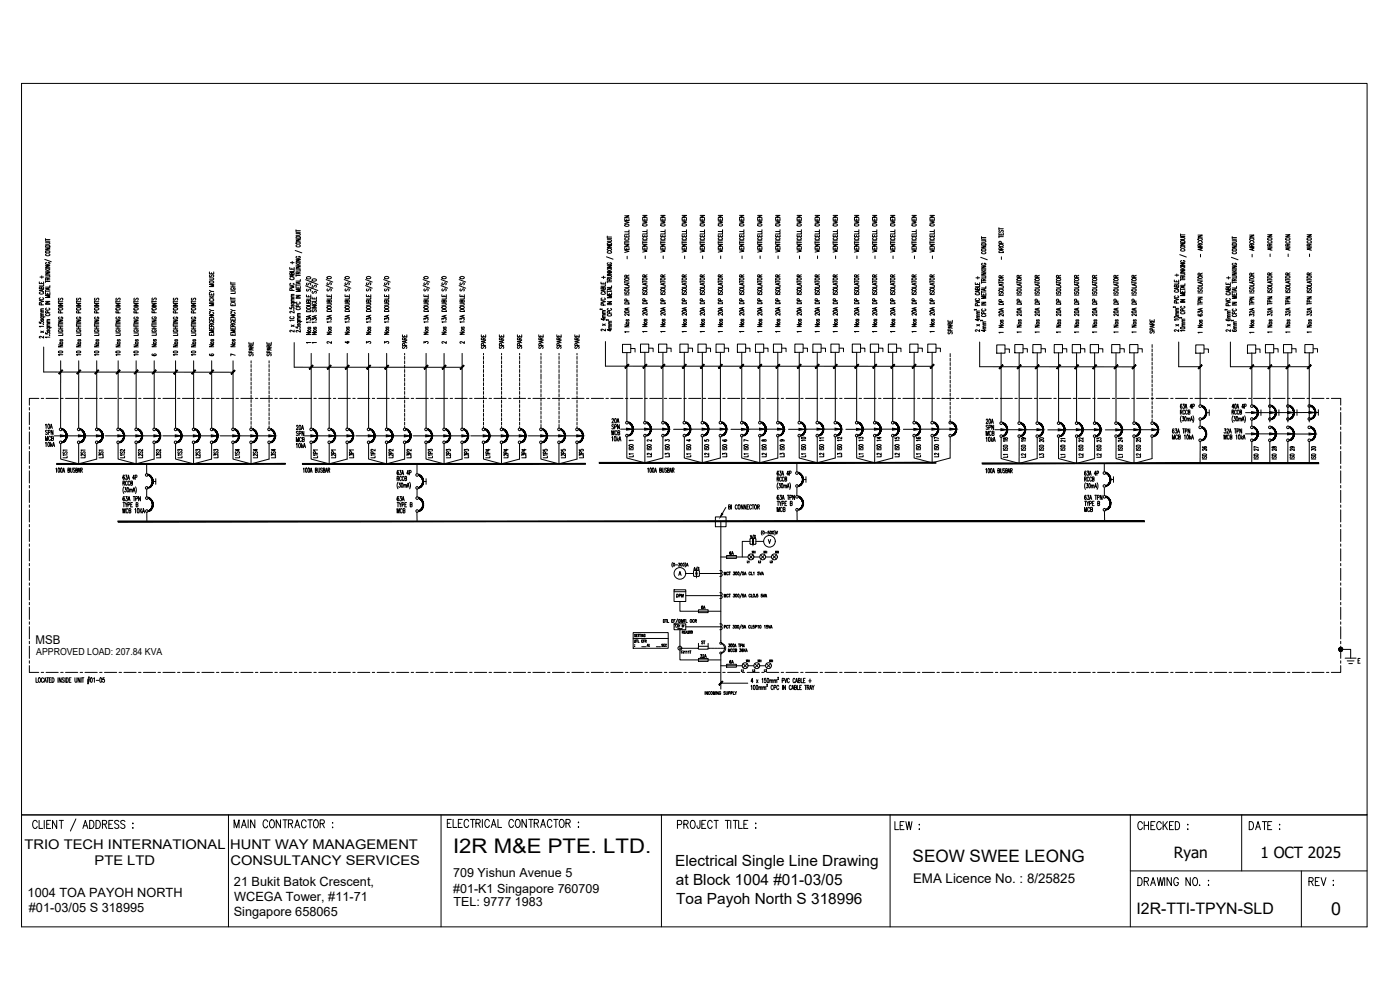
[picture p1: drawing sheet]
<svg xmlns="http://www.w3.org/2000/svg" width="420mm" height="297mm" viewBox="0 0 420 297" stroke-linecap="round" stroke-linejoin="round" font-family="sans-serif">
<defs><g id="words">
<text font-size="6" x="136" y="256">I2R M&amp;E PTE. LTD.</text>
<text font-size="5.4" x="399.5" y="274.6">0</text>
<text font-size="5.1" x="273.9" y="258.6">SEOW SWEE LEONG</text>
<text font-size="4.8" x="341.1" y="274.2">I2R-TTI-TPYN-SLD</text>
<g font-size="4.6">
<text x="352.3" y="257.4">Ryan</text>
<text x="378.3" y="257.4">1 OCT 2025</text>
<text x="202.7" y="260">Electrical Single Line Drawing</text>
<text x="202.9" y="265.5">at Block 1004 #01-03/05</text>
<text x="202.9" y="271.1">Toa Payoh North S 318996</text>
</g>
<g font-size="4">
<text x="7.4" y="254.7">TRIO TECH INTERNATIONAL</text>
<text x="69.1" y="254.7">HUNT WAY MANAGEMENT</text>
<text x="28.4" y="259.5">PTE LTD</text>
<text x="69.2" y="259.6">CONSULTANCY SERVICES</text>
<text x="274" y="265">EMA Licence No. : 8/25825</text>
</g>
<g font-size="3.8">
<text x="136" y="263.3">709 Yishun Avenue 5</text>
<text x="8.3" y="269.1">1004 TOA PAYOH NORTH</text>
<text x="70.2" y="265.8">21 Bukit Batok Crescent,</text>
<text x="136" y="267.9">#01-K1 Singapore 760709</text>
<text x="8.7" y="273.7">#01-03/05 S 318995</text>
<text x="70.2" y="275">Singapore 658065</text>
<text x="70.3" y="270.4">WCEGA Tower, #11-71</text>
<text x="136.1" y="271.9">TEL: 9777 1983</text>
</g>
<text font-size="3.6" x="10.6" y="193.1">MSB</text>
<text font-size="2.9" x="10.9" y="196.4">APPROVED LOAD: 207.84 KVA</text>
</g></defs>
<!-- layer: SLD -->
<g fill="#000" stroke="#000" stroke-width=".3">
<path d="M17 139.1v.2l68.6-.2zM17 139.3l68.6-.2v.2z"/>
<path d="M90.8 139.1v.2l84.9-.2zM90.8 139.3l84.9-.2v.2z"/>
<path d="M179.8 138.7v.3l101.1-.3zM179.8 139l101.1-.3v.3z"/>
<path d="M294.8 138.9v.2l101-.2zM294.8 139.1l101-.2v.2z"/>
<path d="M35.4 156.3v.3l308-.3zM35.4 156.6l308-.3v.3z"/>
</g>
<!-- layer: TXT -->
<g fill="none" stroke="#000" stroke-width=".3">
<path d="M44 146.8v2.3M44.1 153.7v2.7M125.1 153.7l.1 2.7M125.2 146.8v2.3M239.2 146.4l-.1 2.3M239.2 153.3v3.1M331.4 146.4v2.3M331.5 153.3v3.1M403.7 197.5h3.3M404.3 198.3h2.1M404.8 199.1h1.1M405.3 194.8v2.7"/>
<path d="M407.6 198.2h.4M408.2 197.6h-.6v1.4h.6M11.2 246.7a.71 .71 0 0 0-.9-.5 .71 .71 0 0 0-.5 .9v.5a.71 .71 0 0 0 .5 1 .71 .71 0 0 0 .9-.6M11.7 246.2v2.4h1.1M13.3 246.2v2.4M14 247.3h.7M15.2 246.2h-1.2v2.4h1.2M17 246.2v2.4l-1.2-2.4v2.4M17.8 246.2h1.2M18.4 246.2v2.4M22.8 245.7l-1.7 3.7M24.9 248.6l.7-2.4 .8 2.4"/>
<path d="M25.2 247.8h.9M26.9 246.2a1.28 1.28 0 0 1 1.3 .8 1.28 1.28 0 0 1-.4 1.4l-.9 .2zM28.8 246.2a1.21 1.21 0 0 1 1.3 1.2 1.21 1.21 0 0 1-1.3 1.2zM30.7 247.3l1.1-.1 .2-.3-.2-.6-1.1-.1v2.4M31.4 247.3l.6 1.3M32.7 247.3h.7M33.9 246.2h-1.2v2.4h1.2M35.7 246.5a.67 .67 0 0 0-.8-.4 .67 .67 0 0 0-.5 .6l.2 .4 1 .5 .1 .6a.72 .72 0 0 1-1.3 0M37.5 246.5a.64 .64 0 0 0-.8-.3 .64 .64 0 0 0-.4 .8l1 .5a.66 .66 0 0 1-.1 1 .66 .66 0 0 1-1-.3M39.8 247.1h.2zM39.8 248.4h.2zM70.3 248.4v-2.4l.7 2.4 .7-2.4v2.4"/>
<path d="M72.5 248.4l.7-2.4 .7 2.4M72.7 247.6h.9M74.5 246v2.4M76.5 246v2.4l-1.3-2.4v2.4M80.3 246.6a.71 .71 0 0 0-.8-.6 .71 .71 0 0 0-.5 .9v.6a.71 .71 0 0 0 .5 .9 .71 .71 0 0 0 .8-.6M81.2 246.1l.2-.1a1.3 1.3 0 0 1 1 1 1.3 1.3 0 0 1-.4 1.3l-.2 .1a1.3 1.3 0 0 1-1-1 1.3 1.3 0 0 1 .4-1.3zM84.2 246v2.4l-1.3-2.4v2.4M84.9 246h1.3M85.5 246v2.4M86.6 247.1l1.1-.1 .1-.3-.1-.6-1.1-.1v2.4M87.2 247.1l.6 1.3M88.5 248.4l.7-2.4 .7 2.4"/>
<path d="M88.8 247.6h.9M91.9 246.6a.71 .71 0 0 0-.9-.6 .71 .71 0 0 0-.5 .9v.6a.71 .71 0 0 0 .5 .9 .71 .71 0 0 0 .9-.6M92.4 246h1.3M93.1 246v2.4M94.4 246.1l.2-.1a1.3 1.3 0 0 1 1 1 1.3 1.3 0 0 1-.4 1.3l-.2 .1a1.3 1.3 0 0 1-1-1 1.3 1.3 0 0 1 .4-1.3zM96.1 247.1l1.1-.1 .2-.3-.2-.6-1.1-.1v2.4M96.7 247.1l.7 1.3M99.8 246.8v.2zM99.8 248.2v.2zM134.2 247h.8M135.4 245.9h-1.2v2.4h1.2M136 245.9v2.4h1.1"/>
<path d="M137.5 247h.8M138.7 245.9h-1.2v2.4h1.2M140.7 246.4a.71 .71 0 0 0-.9-.5 .71 .71 0 0 0-.5 .9v.5a.71 .71 0 0 0 .5 1 .71 .71 0 0 0 .9-.6M141.2 245.9h1.3M141.8 245.9v2.4M142.8 247l1.1-.1 .1-.8-.3-.2h-.9v2.4M143.5 247l.6 1.3M144.8 245.9v2.4M146.9 246.4a.71 .71 0 0 0-.9-.5 .71 .71 0 0 0-.5 .9v.5a.71 .71 0 0 0 .5 1 .71 .71 0 0 0 .9-.6M147.4 248.3l.8-2.4 .7 2.4M147.7 247.5h.9M149.4 245.9v2.4h1.1"/>
<path d="M154.1 246.4a.71 .71 0 0 0-.9-.5 .71 .71 0 0 0-.5 .9v.5a.71 .71 0 0 0 .5 1 .71 .71 0 0 0 .9-.6M155 246l.2-.1a1.24 1.24 0 0 1 .9 1.2 1.24 1.24 0 0 1-.9 1.2 1.61 1.61 0 0 1-.2-2.3zM158 245.9v2.4l-1.3-2.4v2.4M158.7 245.9h1.3M159.3 245.9v2.4M160.3 247l1.1-.1 .2-.3-.2-.6-1.1-.1v2.4M161 247l.6 1.3M162.2 248.3l.8-2.4 .7 2.4M162.5 247.5h.9M165.6 246.4a.71 .71 0 0 0-.8-.5 .71 .71 0 0 0-.5 .9v.5a.71 .71 0 0 0 .5 1 .71 .71 0 0 0 .8-.6M166.2 245.9h1.3M166.8 245.9v2.4"/>
<path d="M168.2 246l.2-.1a1.24 1.24 0 0 1 .9 1.2 1.24 1.24 0 0 1-.9 1.2 1.61 1.61 0 0 1-.2-2.3zM169.8 247l1.1-.1 .2-.3-.2-.6-1.1-.1v2.4M170.5 247l.6 1.3M173.6 246.7v.2zM173.6 248v.3zM203.3 247.4l1.1-.1 .2-.3-.1-.6-.4-.2h-.8v2.4M205.2 247.3l1.1-.1 .2-.3-.2-.6-1.1-.1v2.4M205.9 247.3l.6 1.3M207.5 246.3l.2-.1a1.24 1.24 0 0 1 1 1.2 1.24 1.24 0 0 1-1 1.2 1.61 1.61 0 0 1-.2-2.3zM210.1 246.2l-.1 2.1-.3 .3-.4-.2-.1-.6M210.6 247.3h.8M211.8 246.2h-1.2v2.4h1.2"/>
<path d="M213.7 246.7a.71 .71 0 0 0-.8-.5 .71 .71 0 0 0-.5 .9v.5a.71 .71 0 0 0 .5 1 .71 .71 0 0 0 .8-.6M214.3 246.2h1.3M214.9 246.2v2.4M217.7 246.2h1.3M218.3 246.2v2.4M219.3 246.2v2.4M220.1 246.2h1.2M220.7 246.2v2.4M221.7 246.2v2.4h1.1M223.3 247.3h.7M224.4 246.2h-1.1v2.4h1.1M226.8 247v.2z"/>
<path d="M226.8 248.3v.3zM268.6 246.5v2.4h1.1M270.1 247.7h.8M271.3 246.5h-1.2v2.4h1.2M271.9 246.5l.4 2.4 .5-2.4 .4 2.4 .5-2.4M275.8 247.4h.2zM275.8 248.8h.2zM342.9 247.1a.71 .71 0 0 0-.9-.6 .71 .71 0 0 0-.5 .9v.6a.71 .71 0 0 0 .5 .9 .71 .71 0 0 0 .9-.5M343.4 247.7h1.3M343.4 246.5v2.4M344.7 246.5v2.4M345.4 247.7h.7"/>
<path d="M346.6 246.5h-1.2v2.4h1.2M348.5 247.1a.71 .71 0 0 0-.9-.6 .71 .71 0 0 0-.5 .9v.6a.71 .71 0 0 0 .5 .9 .71 .71 0 0 0 .9-.5M349.1 246.5v2.4M349.5 247.6l.9 1.3M350.4 246.5l-1.3 1.6M351 247.7h.7M352.2 246.5h-1.2v2.4h1.2M352.7 246.5a1.28 1.28 0 0 1 1.3 .8 1.28 1.28 0 0 1-.4 1.5l-.9 .1zM356.5 247.3v.3zM356.5 248.7v.2zM374.9 246.5a1.28 1.28 0 0 1 1.3 .8 1.28 1.28 0 0 1-.4 1.5l-.9 .1zM376.8 248.9l.8-2.4 .7 2.4"/>
<path d="M377.1 248.1h.9M378.8 246.5h1.3M379.5 246.5v2.4M380.5 247.7h.7M381.7 246.5h-1.2v2.4h1.2M384 247.3v.3zM384 248.7v.2zM339.2 261.3h71.1M341.5 263.3a1.28 1.28 0 0 1 1.3 .8 1.28 1.28 0 0 1-.4 1.5l-.9 .1zM343.4 264.5l1.1-.2 .2-.3-.2-.6-1.1-.1v2.4M344.1 264.5l.6 1.2M345.3 265.7l.8-2.4 .7 2.4"/>
<path d="M345.6 264.9h.9M347.3 263.3l.5 2.4 .4-2.4 .5 2.4 .5-2.4M349.5 263.3v2.4M351.5 263.3v2.4l-1.2-2.4v2.4M353.6 263.9a.64 .64 0 0 0-1-.5 1.58 1.58 0 0 0 .2 2.3 .71 .71 0 0 0 .8-.9h-.4M357.2 263.3v2.4l-1.3-2.4v2.4M358.3 263.4l.2-.1a1.3 1.3 0 0 1 1 1 1.3 1.3 0 0 1-.5 1.3l-.2 .1a1.3 1.3 0 0 1-.9-1 1.3 1.3 0 0 1 .4-1.3zM360 265.5l.1 .1M362.6 264.2h.2zM362.7 265.5v.2zM392.8 264.5l1.1-.2 .2-.3-.2-.6-1.1-.1v2.4M393.5 264.5l.6 1.2"/>
<path d="M394.7 264.5h.8M395.9 263.3h-1.2v2.4h1.2M396.5 263.3l.7 2.4 .7-2.4M400.1 264.1v.2zM400.1 265.5v.2z"/>
</g>
<g fill="#000" stroke="#000" stroke-width=".3">
<path d="M402.4 194.8h.6l-.1 .3z"/>
<path d="M401.8 195.1l.1 .2 .5-.5zM401.9 195.3l.5-.5-.3 .6zM402.4 194.8l-.3 .6h.3z"/>
<path d="M401.9 194.4l-.1 .2 .6 .2zM401.8 194.6l.6 .2h-.6zM401.8 194.8v.3l.6-.3z"/>
<path d="M402.4 194.8v.6h.2zM402.4 194.8l.4 .5-.2 .1zM402.4 194.8l.4 .5 .1-.2z"/>
<path d="M402.4 194.2v.6l.2-.5zM402.1 194.3l.3-.1v.6zM401.9 194.4l.5 .4-.3-.5z"/>
<path d="M402.4 194.8h.6l-.1-.2zM402.4 194.8l.4-.4 .1 .2zM402.6 194.3l-.2 .5 .4-.4z"/>
</g>
<!-- layer: E-SLD-FRAME -->
<g fill="none" stroke="#000" stroke-width=".3">
<path d="M11.6 119.5h-2.8v2.1M12.4 119.5h.7M13.8 119.5h3.7M18.2 119.5h.8M19.7 119.5h3.6M24.1 119.5h.7M25.5 119.5h3.7M29.9 119.5h.7M31.4 119.5h3.6M35.7 119.5h.8M37.2 119.5h3.7M41.6 119.5h.7"/>
<path d="M43.1 119.5h3.6M47.4 119.5h.8M48.9 119.5h3.6M53.3 119.5h.7M54.7 119.5h3.7M59.1 119.5h.7M60.6 119.5h3.6M65 119.5h.7M66.4 119.5h3.7M70.8 119.5h.8M72.3 119.5h3.6M76.7 119.5h.7"/>
<path d="M78.1 119.5h3.7M82.5 119.5h.7M84 119.5h3.6M88.3 119.5h.8M89.8 119.5h3.7M94.2 119.5h.7M95.7 119.5h3.6M100 119.5h.8M101.5 119.5h3.6M105.9 119.5h.7M107.3 119.5h3.7M111.7 119.5h.7"/>
<path d="M113.2 119.5h3.6M117.6 119.5h.7M119 119.5h3.7M123.4 119.5h.7M124.9 119.5h3.6M129.3 119.5h.7M130.7 119.5h3.7M135.1 119.5h.7M136.6 119.5h3.6M140.9 119.5h.8M142.4 119.5h3.7M146.8 119.5h.7"/>
<path d="M148.2 119.5h3.7M152.6 119.5h.8M154.1 119.5h3.6M158.5 119.5h.7M159.9 119.5h3.7M164.3 119.5h.7M165.8 119.5h3.6M170.2 119.5h.7M171.6 119.5h3.7M176 119.5h.7M177.5 119.5h3.6M181.8 119.5h.8"/>
<path d="M183.3 119.5h3.7M187.7 119.5h.7M189.2 119.5h3.6M193.5 119.5h.8M195 119.5h3.7M199.4 119.5h.7M200.8 119.5h3.7M205.2 119.5h.8M206.7 119.5h3.6M211.1 119.5h.7M212.5 119.5h3.7M216.9 119.5h.7"/>
<path d="M218.4 119.5h3.6M222.8 119.5h.7M224.2 119.5h3.7M228.6 119.5h.7M230.1 119.5h3.6M234.4 119.5h.8M235.9 119.5h3.7M240.3 119.5h.7M241.8 119.5h3.6M246.1 119.5h.8M247.6 119.5h3.7M252 119.5h.7"/>
<path d="M253.4 119.5h3.7M257.8 119.5h.8M259.3 119.5h3.6M263.7 119.5h.7M265.1 119.5h3.7M269.5 119.5h.7M271 119.5h3.6M275.4 119.5h.7M276.8 119.5h3.7M281.2 119.5h.7M282.7 119.5h3.6M287 119.5h.8"/>
<path d="M288.5 119.5h3.6M292.9 119.5h.7M294.4 119.5h3.6M298.7 119.5h.8M300.2 119.5h3.7M304.6 119.5h.7M306 119.5h3.7M310.4 119.5h.8M311.9 119.5h3.6M316.3 119.5h.7M317.7 119.5h3.7M322.1 119.5h.7"/>
<path d="M323.6 119.5h3.6M328 119.5h.7M329.4 119.5h3.7M333.8 119.5h.7M335.3 119.5h3.6M339.6 119.5h.8M341.1 119.5h3.6M345.5 119.5h.7M346.9 119.5h3.7M351.3 119.5h.8M352.8 119.5h3.7M357.2 119.5h.7"/>
<path d="M358.6 119.5h3.7M363 119.5h.8M364.5 119.5h3.6M368.9 119.5h.7M370.3 119.5h3.7M374.7 119.5h.7M376.2 119.5h3.6M380.5 119.5h.8M382 119.5h3.7M386.4 119.5h.7M387.9 119.5h3.6M392.2 119.5h.8"/>
<path d="M393.7 119.5h3.6M398.1 119.5h.7M399.5 119.5h2.9v2M8.8 122.3v.7M8.8 123.7v3.7M8.8 128.1v.8M8.8 129.6v3.7M8.8 134v.7M8.8 135.4v3.7M8.8 139.8v.8M402.4 122.3v.7M402.4 123.7v3.7"/>
<path d="M402.4 128.1v.8M402.4 129.6v3.7M402.4 134v.7M402.4 135.4v3.7M402.4 139.8v.8M8.8 141.3v3.6M8.8 145.7v.7M8.8 147.1v3.7M8.8 151.5v.7M8.8 153v3.6M8.8 157.4v.7M8.8 158.8v3.7"/>
<path d="M402.4 141.3v3.6M402.4 145.7v.7M402.4 147.1v3.7M402.4 151.5v.7M402.4 153v3.6M402.4 157.4v.7M402.4 158.8v3.7M8.8 163.2v.7M8.8 164.7v3.6M8.8 169v.8M8.8 170.5v3.6M8.8 174.9v.7"/>
<path d="M8.8 176.3v3.7M402.4 163.2v.7M402.4 164.7v3.6M402.4 169v.8M402.4 170.5v3.6M402.4 174.9v.7M402.4 176.3v3.7M8.8 199.7v2h2.8M8.8 180.7v.8M8.8 182.2v3.7M8.8 186.6v.7M8.8 188v3.7"/>
<path d="M8.8 192.4v.8M8.8 193.9v3.6M8.8 198.3v.7M402.4 199.7v2h-2.9M402.4 180.7v.8M402.4 182.2v3.7M402.4 186.6v.7M402.4 188v3.7M402.4 192.4v.8M402.4 193.9v3.6M402.4 198.3v.7M12.4 201.7h.7"/>
<path d="M13.8 201.7h3.7M18.2 201.7h.8M19.7 201.7h3.6M24.1 201.7h.7M25.5 201.7h3.7M29.9 201.7h.7M31.4 201.7h3.6M35.7 201.7h.8M37.2 201.7h3.7M41.6 201.7h.7M43 201.7h3.7M47.4 201.7h.8"/>
<path d="M48.9 201.7h3.6M53.3 201.7h.7M54.7 201.7h3.7M59.1 201.7h.7M60.6 201.7h3.6M65 201.7h.7M66.4 201.7h3.7M70.8 201.7h.7M72.3 201.7h3.6M76.7 201.7h.7M78.1 201.7h3.7M82.5 201.7h.7"/>
<path d="M84 201.7h3.6M88.3 201.7h.8M89.8 201.7h3.7M94.2 201.7h.7M95.6 201.7h3.7M100 201.7h.8M101.5 201.7h3.6M105.9 201.7h.7M107.3 201.7h3.7M111.7 201.7h.7M113.2 201.7h3.6M117.6 201.7h.7"/>
<path d="M119 201.7h3.7M123.4 201.7h.7M124.9 201.7h3.6M129.3 201.7h.7M130.7 201.7h3.7M135.1 201.7h.7M136.6 201.7h3.6M140.9 201.7h.8M142.4 201.7h3.7M146.8 201.7h.7M148.2 201.7h3.7M152.6 201.7h.8"/>
<path d="M154.1 201.7h3.6M158.5 201.7h.7M159.9 201.7h3.7M164.3 201.7h.7M165.8 201.7h3.6M170.2 201.7h.7M171.6 201.7h3.7M176 201.7h.7M177.5 201.7h3.6M181.8 201.7h.8M183.3 201.7h3.7M187.7 201.7h.7"/>
<path d="M189.2 201.7h3.6M193.5 201.7h.8M195 201.7h3.7M199.4 201.7h.7M200.8 201.7h3.7M205.2 201.7h.8M206.7 201.7h3.6M211.1 201.7h.7M212.5 201.7h3.7M216.9 201.7h.7M218.4 201.7h3.6M222.8 201.7h.7"/>
<path d="M224.2 201.7h3.7M228.6 201.7h.7M230.1 201.7h3.6M234.4 201.7h.8M235.9 201.7h3.7M240.3 201.7h.7M241.8 201.7h3.6M246.1 201.7h.8M247.6 201.7h3.7M252 201.7h.7M253.4 201.7h3.7M257.8 201.7h.8"/>
<path d="M259.3 201.7h3.6M263.7 201.7h.7M265.1 201.7h3.7M269.5 201.7h.7M271 201.7h3.6M275.3 201.7h.8M276.8 201.7h3.7M281.2 201.7h.7M282.7 201.7h3.6M287 201.7h.8M288.5 201.7h3.6M292.9 201.7h.7"/>
<path d="M294.4 201.7h3.6M298.7 201.7h.8M300.2 201.7h3.6M304.6 201.7h.7M306 201.7h3.7M310.4 201.7h.8M311.9 201.7h3.6M316.3 201.7h.7M317.7 201.7h3.7M322.1 201.7h.7M323.6 201.7h3.6M327.9 201.7h.8"/>
<path d="M329.4 201.7h3.7M333.8 201.7h.7M335.2 201.7h3.7M339.6 201.7h.8M341.1 201.7h3.6M345.5 201.7h.7M346.9 201.7h3.7M351.3 201.7h.8M352.8 201.7h3.6M357.2 201.7h.7M358.6 201.7h3.7M363 201.7h.7"/>
<path d="M364.5 201.7h3.6M368.9 201.7h.7M370.3 201.7h3.7M374.7 201.7h.7M376.2 201.7h3.6M380.5 201.7h.8M382 201.7h3.7M386.4 201.7h.7M387.8 201.7h3.7M392.2 201.7h.8M393.7 201.7h3.6M398.1 201.7h.7"/>
</g>
<!-- layer: 0 -->
<g fill="none" stroke="#000" stroke-width=".3">
<path d="M6.5 25h403.8v219.5h-403.8zM181.7 109.9h98M294 110l46.3 .1M353.7 110h6.5M369.3 110h23.7M214.7 155.1h3.2v2.9h-3.2zM217.9 152.3l-1.1 1.8M218.6 195.5v-.8l.2 .8 .3-.8v.8M218.7 193.2h.3l-.2 .4h.2a.27 .27 0 0 1 0 .4 .27 .27 0 0 1-.4-.1M219.3 193.3a.41 .41 0 0 1 .4 .4 .41 .41 0 0 1-.4 .4zM219.8 194.9a.24 .24 0 0 0-.3-.2 .24 .24 0 0 0-.2 .3v.2a.24 .24 0 0 0 .2 .3 .24 .24 0 0 0 .3-.2M219.9 193.3a.41 .41 0 0 1 .4 .4 .41 .41 0 0 1-.4 .4z"/>
<path d="M220.4 194.1l.2-.9 .3 .9M220.4 194.9a.24 .24 0 0 0-.3-.2 .24 .24 0 0 0-.1 .3v.2a.24 .24 0 0 0 .1 .3 .24 .24 0 0 0 .3-.2M220.5 193.8h.3M220.6 195.1h.4v-.4h-.4v.8h.4l-.1-.4M221.6 193.2h.4M221.8 193.2v.9M222 194.7h.3l-.1 .3 .1 .1a.26 .26 0 0 1 0 .3 .26 .26 0 0 1-.3 .1l-.1-.1M222.2 193.7l.4-.1v-.3l-.4-.1v.9M223 194.8l-.1-.1a.4 .4 0 0 0-.3 .4 .4 .4 0 0 0 .3 .4v-.4l-.3 .1M223.2 194.7v.8M223.3 193.2v.9l-.5-.9v.9M223.4 195.1l.2 .4"/>
<path d="M223.6 194.7l-.4 .5M223.8 195.5l.2-.8 .2 .8M223.8 195.2h.4M402.4 194.8h2.9M10.8 203.4v1.3h.5M11.6 203.4h.1a.68 .68 0 0 1 .5 .6 .68 .68 0 0 1-.6 .7l-.1-.5zM13.1 203.7a.35 .35 0 0 0-.5-.3 .35 .35 0 0 0-.2 .5v.3a.35 .35 0 0 0 .2 .5 .35 .35 0 0 0 .5-.3M13.2 204.7l.4-1.3 .3 1.3M13.4 204.3h.4M14 203.4h.6M14.3 203.4v1.3M14.8 204h.3"/>
<path d="M15.4 203.4h-.6v1.3h.6M15.6 203.4a.69 .69 0 0 1 .6 .6 .69 .69 0 0 1-.6 .7zM17.4 203.4v1.3M18.3 203.4v1.3l-.6-1.3v1.3M19.2 203.5a.32 .32 0 0 0-.5-.1 .32 .32 0 0 0 .1 .5l.3 .2a.34 .34 0 0 1 .1 .5 .34 .34 0 0 1-.6-.1M19.5 203.4v1.3M19.9 203.4a.69 .69 0 0 1 .6 .6 .69 .69 0 0 1-.6 .7zM20.8 204h.3M21.3 203.4h-.5v1.3h.5M22.5 203.4v.9l.2 .4 .3-.2 .1-1.1M24 203.4v1.3l-.6-1.3v1.3M24.3 203.4v1.3"/>
<path d="M24.6 203.4h.6M24.9 203.4v1.3M26.2 204.3h.6M26.3 203.9h.6M26.6 203.1l-.3 2.1M26.8 203.1l-.3 2.1M27.2 203.4h.2a.86 .86 0 0 1 0 1.3l-.3-.6zM28.1 203.6l.2-.2v1.3M28.9 204.1h.7M30.1 203.4h.1a.86 .86 0 0 1 0 1.3l-.3-.6zM31.3 203.4h-.4v.5a.4 .4 0 0 1 .5 .4 .4 .4 0 0 1-.6 .3v-.1M216.3 205h8.1"/>
<path d="M6.5 244.5h403.8v33.6h-403.8zM68.6 244.5v33.6M132.4 244.5v33.6M198.5 244.5v33.6M267.1 244.5v33.6M339.2 244.5v33.6M372.6 244.5v16.8M390.6 261.3v16.8"/>
</g>
<!-- layer: SLD-TXT -->
<g fill="#000" stroke="#000" stroke-width=".3">
<path d="M18.1 130.5l1.8 .3-1.8 .3zM23.5 130.5l1.8 .3-1.8 .3zM28.9 130.5l1.8 .3-1.8 .3zM35.4 130.5l1.7 .3-1.7 .3zM40.8 130.5l1.7 .3-1.7 .3zM46.2 130.5l1.7 .3-1.7 .3zM52.6 130.5l1.8 .3-1.8 .3zM58 130.5l1.8 .3-1.8 .3zM63.4 130.5l1.8 .3-1.8 .3zM69.9 130.5l1.7 .3-1.7 .3zM75.3 130.5l1.7 .3-1.7 .3zM80.7 130.5l1.7 .3-1.7 .3z"/>
<path d="M93.3 130.5l1.7 .3-1.7 .3zM98.7 130.5l1.8 .3-1.8 .3zM104.1 130.5l1.8 .3-1.8 .3zM110.5 130.5l1.8 .3-1.8 .3zM115.9 130.5l1.8 .3-1.8 .3zM121.4 130.5l1.7 .3-1.7 .3zM127.8 130.5l1.7 .3-1.7 .3zM133.2 130.5l1.7 .3-1.7 .3zM138.6 130.5l1.8 .3-1.8 .3zM145 130.5l1.8 .3-1.8 .3zM150.4 130.5l1.8 .3-1.8 .3zM155.8 130.5l1.8 .3-1.8 .3z"/>
<path d="M162.3 130.5l1.7 .3-1.7 .3zM167.7 130.5l1.7 .3-1.7 .3zM173.1 130.5l1.7 .3-1.7 .3zM188.1 128.5l1.7 .3-1.7 .3zM193.5 128.5l1.7 .3-1.7 .3zM198.9 128.5l1.7 .3-1.7 .3zM205.3 128.5l1.8 .3-1.8 .3zM210.7 128.5l1.8 .3-1.8 .3zM216.1 128.5l1.8 .3-1.8 .3zM222.6 128.5l1.7 .3-1.7 .3zM228 128.5l1.7 .3-1.7 .3zM233.4 128.5l1.7 .3-1.7 .3z"/>
<path d="M239.8 128.5l1.7 .3-1.7 .3zM245.2 128.5l1.8 .3-1.8 .3zM250.6 128.5l1.8 .3-1.8 .3zM257 128.5l1.8 .3-1.8 .3zM262.4 128.5l1.8 .3-1.8 .3zM267.9 128.5l1.7 .3-1.7 .3zM274.3 128.5l1.7 .3-1.7 .3zM279.7 128.5l1.7 .3-1.7 .3zM285.1 128.5l1.7 .3-1.7 .3zM300.4 128.6l1.7 .3-1.7 .3zM305.8 128.6l1.7 .3-1.7 .3zM311.2 128.6l1.8 .3-1.8 .3z"/>
<path d="M317.6 128.7l1.8 .3-1.8 .3zM323 128.6l1.8 .3-1.8 .3zM328.5 128.6l1.7 .3-1.7 .3zM334.9 128.7l1.7 .3-1.7 .3zM340.3 128.6l1.7 .3-1.7 .3zM345.7 128.6l1.7 .3-1.7 .3zM375.6 129.9l1.8 .3-1.8 .3zM375.6 123.5l1.8 .3-1.8 .3zM381 129.9l1.8 .3-1.8 .3zM381 123.5l1.8 .3-1.8 .3zM386.4 129.9l1.8 .3-1.8 .3zM386.4 123.5l1.8 .3-1.8 .3z"/>
<path d="M392.9 129.9l1.7 .3-1.7 .3zM392.9 123.5l1.7 .3-1.7 .3z"/>
<path d="M17.6 112l.2 .2 .9-1.2zM18.7 111l.1 .2-1 1z"/>
<path d="M23 112l.2 .2 .9-1.2zM24.1 111l.1 .2-1 1z"/>
<path d="M28.4 112l.2 .2 .9-1.2zM29.5 111l.1 .2-1 1z"/>
<path d="M35.9 111l-1.1 1 .2 .2zM35.9 111l.2 .2-1.1 1z"/>
<path d="M41.3 111l-1 1 .1 .2zM41.3 111l.2 .2-1.1 1z"/>
<path d="M45.7 112l.1 .2 .9-1.2zM46.7 111l.2 .2-1.1 1z"/>
<path d="M52.1 112.1l.2 .2 .8-1.3zM53.1 111l.2 .2-1 1.1z"/>
<path d="M57.5 112.1l.2 .1 .9-1.2zM58.6 111l.1 .2-1 1z"/>
<path d="M64 111l-1.1 1.1 .2 .1zM64 111l.1 .2-1 1z"/>
<path d="M69.3 112.1l.2 .2 .9-1.2zM70.4 111.1l.2 .1-1.1 1.1z"/>
<path d="M93.8 109.6l-1 1 .1 .2zM93.8 109.6l.2 .2-1.1 1z"/>
<path d="M98.2 110.6l.2 .2 .8-1.2zM99.2 109.6l.2 .2-1 1z"/>
<path d="M104.6 109.6l-1 1 .2 .2zM104.6 109.6l.2 .2-1 1z"/>
<path d="M110 110.6l.2 .2 .9-1.2zM111.1 109.6l.1 .2-1 1z"/>
<path d="M116.5 109.6l-1.1 1 .2 .2zM116.5 109.6l.2 .2-1.1 1z"/>
<path d="M128.3 109.6l-1 1 .1 .2zM128.3 109.6l.2 .2-1.1 1z"/>
<path d="M133.7 109.6l-1 1 .1 .2zM133.7 109.6l.2 .2-1.1 1z"/>
<path d="M138.1 110.6l.1 .2 .9-1.2zM139.1 109.6l.2 .2-1.1 1z"/>
<path d="M188.6 109.3l-1.1 1 .2 .2zM188.6 109.3l.2 .2-1.1 1z"/>
<path d="M192.9 110.3l.2 .2 .9-1.2zM194 109.3l.1 .2-1 1z"/>
<path d="M198.3 110.3l.2 .2 .9-1.2zM199.4 109.3l.2 .2-1.1 1z"/>
<path d="M204.8 110.3l.1 .2 .9-1.2zM205.8 109.3l.2 .2-1.1 1z"/>
<path d="M211.2 109.3l-1 1 .1 .2zM211.2 109.3l.2 .2-1.1 1z"/>
<path d="M215.6 110.3l.2 .2 .8-1.2zM216.6 109.3l.2 .2-1 1z"/>
<path d="M223 109.3l-1 1 .2 .2zM223 109.3l.2 .2-1 1z"/>
<path d="M228.5 109.3l-1.1 1 .2 .2zM228.5 109.3l.1 .2-1 1z"/>
<path d="M232.8 110.3l.2 .2 .9-1.2zM233.9 109.3l.1 .2-1 1z"/>
<path d="M240.3 109.3l-1 1 .1 .2zM240.3 109.3l.2 .2-1.1 1z"/>
<path d="M244.7 110.3l.1 .2 .9-1.2zM245.7 109.3l.2 .2-1.1 1z"/>
<path d="M250.1 110.3l.1 .2 .9-1.2zM251.1 109.3l.2 .2-1.1 1z"/>
<path d="M256.5 110.3l.2 .2 .8-1.2zM257.5 109.3l.2 .2-1 1z"/>
<path d="M262.9 109.3l-1 1 .2 .2zM262.9 109.3l.2 .2-1 1z"/>
<path d="M267.3 110.3l.2 .2 .9-1.2zM268.4 109.3l.1 .2-1 1z"/>
<path d="M274.8 109.3l-1.1 1 .2 .2zM274.8 109.3l.1 .2-1 1z"/>
<path d="M279.1 110.3l.2 .2 .9-1.2zM280.2 109.3l.2 .2-1.1 1z"/>
<path d="M299.8 110.5l.2 .2 .9-1.2zM300.9 109.5l.2 .1-1.1 1.1z"/>
<path d="M305.3 110.5l.1 .2 .9-1.2zM306.3 109.5l.2 .1-1.1 1.1z"/>
<path d="M310.7 110.5l.1 .2 .9-1.2zM311.7 109.5l.2 .1-1.1 1.1z"/>
<path d="M317.1 110.5l.2 .2 .8-1.2zM318.1 109.5l.2 .1-1 1.1z"/>
<path d="M322.5 110.5l.2 .2 .8-1.2zM323.5 109.5l.2 .1-1 1.1z"/>
<path d="M327.9 110.5l.2 .2 .9-1.2zM329 109.5l.1 .1-1 1.1z"/>
<path d="M334.3 110.5l.2 .2 .9-1.2zM335.4 109.5l.1 .1-1 1.1z"/>
<path d="M339.7 110.5l.2 .2 .9-1.2zM340.8 109.5l.2 .1-1.1 1.1z"/>
<path d="M359.6 110.5l.2 .2 .8-1.2zM360.6 109.5l.2 .1-1 1.1z"/>
<path d="M375.1 110.5l.1 .2 .9-1.2zM376.1 109.5l.2 .1-1.1 1.1z"/>
<path d="M380.5 110.5l.2 .2 .8-1.2zM381.5 109.5l.2 .1-1 1.1z"/>
<path d="M385.9 110.5l.2 .2 .8-1.2zM386.9 109.5l.2 .1-1 1.1z"/>
<path d="M392.3 110.5l.2 .2 .9-1.2zM393.4 109.5l.1 .1-1 1.1z"/>
<path d="M215.7 205.4l.2 .2 .9-1.2zM216.8 204.4l.1 .1-1 1.1z"/>
</g>
<g fill="none" stroke="#000" stroke-width=".3">
<path d="M13.4 77.8l2 .7M13.7 79.6h1.3l-1.3 .6h1.3M13.7 74.4h1.3l-1.3 .6h1.3M13.7 72.7h.9l.4 .2-.2 .3-1.1 .1M13.7 71.6v.6M13.7 72.4h1.3M13.7 71.9h1.3M13.7 73.7a.76 .76 0 0 1 1.3 .4h-1.3zM13.7 75.4h.2a.63 .63 0 0 1 .6-.2 .63 .63 0 0 1 .4 .6h-.1a.63 .63 0 0 1-.7 .2 .63 .63 0 0 1-.4-.6zM14 78.7l-.3 .2a.72 .72 0 0 0 .6 .5 .72 .72 0 0 0 .7-.5l-.3-.2-.2 .2M14 76.2l-.3 .2a.72 .72 0 0 0 .6 .4 .72 .72 0 0 0 .7-.4l-.3-.2M87.2 78.8h1.1"/>
<path d="M87.7 78.5v.7M88.6 75.1l2 .8M88.8 72.8l.2-.1a.62 .62 0 0 1 .7-.1 .62 .62 0 0 1 .4 .5l-.2 .1a.7 .7 0 0 1-1.1-.4zM88.8 70h1l.3 .3-.2 .3h-1.1M88.8 68.9v.6M88.8 79.6h1.3M88.8 79l.9 .6M88.8 78.7h1.3M88.8 69.7h1.3M88.8 69.2h1.3M88.8 79.9h1.3l-1.3 .5h1.3M88.8 77.8h1.3l-1.3 .6h1.3"/>
<path d="M88.8 71.8h1.3l-1.3 .5h1.3M88.9 71a.73 .73 0 0 1 1.2 .4h-1.3zM89.1 76.9l-.3 .2a.64 .64 0 0 0 .7 .5 .64 .64 0 0 0 .6-.6l-.5-.1v.2M89.1 73.5l-.3 .2a.64 .64 0 0 0 .7 .4 .64 .64 0 0 0 .6-.5l-.3-.1M90.1 79l-.7 .3M182 77.1l2 .7M182.3 79.7h1.2l-1.2 .6h1.2M182.3 73.7h1.2l-1.2 .5h1.2M182.3 71.9h.9l.3 .3-.1 .3h-1.1M182.3 70.8v.6M182.3 71.6h1.2M182.3 71.1h1.2"/>
<path d="M182.3 72.9a.73 .73 0 0 1 1.2 .4h-1.2zM182.3 74.7l.1-.1a.61 .61 0 0 1 .7-.1 .61 .61 0 0 1 .4 .5l-.1 .1a.62 .62 0 0 1-.7 .1 .62 .62 0 0 1-.4-.5zM182.5 78.8l-.2 .2a.64 .64 0 0 0 .6 .5 .64 .64 0 0 0 .6-.6l-.4-.1v.2M182.5 75.4l-.2 .2a.64 .64 0 0 0 .6 .4 .64 .64 0 0 0 .6-.5l-.3-.1M187.5 75.1l1.3 .3-1.3 .4M187.5 66.4l1.3 .3-1.3 .4M187.5 72.4h1.3M187.5 72.6v.6M187.5 72.9h1.3M187.5 74.3v.6h1.3v-.6M187.5 73.4h1.3l-1.3 .6h1.3M187.5 70.6v.5h1.3v-.5"/>
<path d="M187.5 65.6v.6h1.3v-.6M187.5 64.7h1.3l-1.3 .6h1.3M187.5 67.4a.64 .64 0 0 1 .7-.2 .64 .64 0 0 1 .5 .6 .64 .64 0 0 1-.7 .2 .64 .64 0 0 1-.5-.6zM187.8 71.4l-.3 .2a.63 .63 0 0 0 .6 .5 .63 .63 0 0 0 .6-.5l-.2-.2M188.1 65.8v.4M188.1 70.8v.3M188.1 74.5v.4M188.2 76.9v.8M188.8 69.8v.5h-1.3M188.8 69v.5h-1.3M192.9 75l1.3 .3-1.3 .4M192.9 66.3l1.3 .3-1.3 .4"/>
<path d="M192.9 72.5v.6M192.9 72.8h1.3M192.9 72.3h1.3M192.9 74.2v.5h1.3v-.5M192.9 73.3h1.3l-1.3 .6h1.3M192.9 70.4v.6h1.3v-.6M192.9 65.5v.6h1.3v-.6M192.9 64.6h1.3l-1.3 .6h1.3M192.9 67.3l.2-.1a.63 .63 0 0 1 .6-.1 .63 .63 0 0 1 .4 .6l-.1 .1a.63 .63 0 0 1-.7 .1 .63 .63 0 0 1-.4-.6zM193.2 71.3a.35 .35 0 0 0-.3 .5 .35 .35 0 0 0 .5 .2h.3a.35 .35 0 0 0 .5-.2 .35 .35 0 0 0-.3-.5M193.5 65.7v.4M193.5 70.7v.3"/>
<path d="M193.5 74.4v.3M193.6 76.8v.8M194.2 69.7v.5h-1.3M194.2 68.9v.6h-1.3M198.3 74.2v.5h1.3v-.5M198.3 73.3h1.3l-1.3 .6h1.3M198.3 70.4v.6h1.3v-.6M198.3 65.5v.6h1.3v-.6M198.3 64.6h1.3l-1.3 .6h1.3M198.3 75l1.3 .3-1.3 .4M198.3 66.3l1.3 .3-1.3 .4M198.3 72.8h1.3"/>
<path d="M198.3 72.3h1.3M198.3 72.5v.6M198.4 67.3l.1-.1a.63 .63 0 0 1 .7-.1 .63 .63 0 0 1 .3 .6 .66 .66 0 0 1-.7 .2 .66 .66 0 0 1-.4-.6zM198.6 71.3a.34 .34 0 0 0-.3 .4 .34 .34 0 0 0 .5 .3h.3a.35 .35 0 0 0 .5-.2 .35 .35 0 0 0-.3-.5M198.9 65.7v.4M198.9 70.7v.3M198.9 74.4v.3M199 76.8v.8M199.6 69.7v.5h-1.3M199.6 68.9v.6h-1.3M204.7 74.2v.5h1.3v-.5M204.7 73.3h1.3l-1.3 .6h1.3"/>
<path d="M204.7 70.4v.6h1.3v-.6M204.7 65.5v.6h1.3v-.6M204.7 64.6h1.3l-1.3 .6h1.3M204.7 75l1.3 .3-1.3 .4M204.7 66.3l1.3 .3-1.3 .4M204.7 72.8h1.3M204.7 72.3h1.3M204.7 72.5v.6M204.8 67.3l.1-.1a.63 .63 0 0 1 .7-.1 .63 .63 0 0 1 .4 .6l-.2 .1a.63 .63 0 0 1-.6 .1 .63 .63 0 0 1-.4-.6zM205 71.3a.35 .35 0 0 0-.3 .5 .35 .35 0 0 0 .5 .2h.3a.35 .35 0 0 0 .5-.2 .35 .35 0 0 0-.3-.5M205.3 65.7v.4M205.3 70.7v.3"/>
<path d="M205.3 74.4v.3M205.5 76.8v.8M206 69.7v.5h-1.3M206 68.9v.6h-1.3M210.1 74.2v.5h1.3v-.5M210.1 73.3h1.3l-1.3 .6h1.3M210.1 70.4v.6h1.3v-.6M210.1 65.5v.6h1.3v-.6M210.1 64.6h1.3l-1.3 .6h1.3M210.1 75l1.3 .3-1.3 .4M210.1 66.3l1.3 .3-1.3 .4M210.1 72.8h1.3"/>
<path d="M210.1 72.3h1.3M210.1 72.5v.6M210.2 67.3l.1-.1a.63 .63 0 0 1 .7-.1 .63 .63 0 0 1 .4 .6 .66 .66 0 0 1-.7 .2 .66 .66 0 0 1-.5-.6zM210.4 71.3a.34 .34 0 0 0-.3 .4 .34 .34 0 0 0 .5 .3h.3a.35 .35 0 0 0 .5-.2 .35 .35 0 0 0-.3-.5M210.7 65.7v.4M210.7 70.7v.3M210.7 74.4v.3M210.9 76.8v.8M211.4 69.7v.5h-1.3M211.4 68.9v.6h-1.3M215.5 75l1.3 .3-1.3 .4M215.5 66.3l1.3 .3-1.3 .4"/>
<path d="M215.5 72.8h1.3M215.5 72.3h1.3M215.5 72.5v.6M215.5 74.2v.5h1.3v-.5M215.5 73.3h1.3l-1.3 .6h1.3M215.5 70.4v.6h1.3v-.6M215.5 65.5v.6h1.3v-.6M215.5 64.6h1.3l-1.3 .6h1.3M215.6 67.3a.65 .65 0 0 1 .7-.2 .65 .65 0 0 1 .5 .6 .64 .64 0 0 1-.7 .2 .64 .64 0 0 1-.5-.6zM215.8 71.3a.35 .35 0 0 0-.2 .5 .35 .35 0 0 0 .4 .2h.4a.34 .34 0 0 0 .4-.3 .34 .34 0 0 0-.3-.4M216.2 65.7v.4M216.2 70.7v.3"/>
<path d="M216.2 74.4v.3M216.3 76.8v.8M216.8 69.7v.5h-1.3M216.8 68.9v.6h-1.3M222 75l1.3 .3-1.3 .4M222 66.3l1.3 .3-1.3 .4M222 72.8h1.3M222 72.3h1.3M222 72.5v.6M222 74.2v.5h1.3v-.5M222 73.3h1.3l-1.3 .6h1.3M222 70.4v.6h1.3v-.6"/>
<path d="M222 65.5v.6h1.3v-.6M222 64.6h1.3l-1.3 .6h1.3M222 67.3a.66 .66 0 0 1 .7-.2 .66 .66 0 0 1 .5 .6 .66 .66 0 0 1-.7 .2 .66 .66 0 0 1-.5-.6zM222.3 71.3a.34 .34 0 0 0-.3 .4 .34 .34 0 0 0 .4 .3h.4a.35 .35 0 0 0 .4-.2 .35 .35 0 0 0-.2-.5M222.6 65.7v.4M222.6 70.7v.3M222.6 74.4v.3M222.7 76.8v.8M223.3 69.7v.5h-1.3M223.3 68.9v.6h-1.3M227.4 75l1.3 .3-1.3 .4M227.4 66.3l1.3 .3-1.3 .4"/>
<path d="M227.4 72.8h1.3M227.4 72.3h1.3M227.4 72.5v.6M227.4 74.2v.5h1.3v-.5M227.4 73.3h1.3l-1.3 .6h1.3M227.4 70.4v.6h1.3v-.6M227.4 65.5v.6h1.3v-.6M227.4 64.6h1.3l-1.3 .6h1.3M227.4 67.3a.66 .66 0 0 1 .7-.2 .66 .66 0 0 1 .5 .6 .66 .66 0 0 1-.7 .2 .66 .66 0 0 1-.5-.6zM227.7 71.3a.35 .35 0 0 0-.3 .5 .35 .35 0 0 0 .5 .2h.3a.34 .34 0 0 0 .5-.3 .34 .34 0 0 0-.3-.4M228 65.7v.4M228 70.7v.3"/>
<path d="M228 74.4v.3M228.1 76.8v.8M228.7 69.7v.5h-1.3M228.7 68.9v.6h-1.3M232.8 74.2v.5h1.3v-.5M232.8 73.3h1.3l-1.3 .6h1.3M232.8 70.4v.6h1.3v-.6M232.8 65.5v.6h1.3v-.6M232.8 64.6h1.3l-1.3 .6h1.3M232.8 75l1.3 .3-1.3 .4M232.8 66.3l1.3 .3-1.3 .4M232.8 72.8h1.3"/>
<path d="M232.8 72.3h1.3M232.8 72.5v.6M232.8 67.3l.2-.1a.63 .63 0 0 1 .6-.1 .63 .63 0 0 1 .4 .6l-.1 .1a.63 .63 0 0 1-.7 .1 .63 .63 0 0 1-.4-.6zM233.1 71.3a.35 .35 0 0 0-.3 .5 .35 .35 0 0 0 .5 .2h.3a.35 .35 0 0 0 .5-.2 .35 .35 0 0 0-.3-.5M233.4 65.7v.4M233.4 70.7v.3M233.4 74.4v.3M233.5 76.8v.8M234.1 69.7v.5h-1.3M234.1 68.9v.6h-1.3M239.2 74.2v.5h1.3v-.5M239.2 73.3h1.3l-1.3 .6h1.3"/>
<path d="M239.2 70.4v.6h1.3v-.6M239.2 65.5v.6h1.3v-.6M239.2 64.6h1.3l-1.3 .6h1.3M239.2 75l1.3 .3-1.3 .4M239.2 66.3l1.3 .3-1.3 .4M239.2 72.8h1.3M239.2 72.3h1.3M239.2 72.5v.6M239.3 67.3a.66 .66 0 0 1 .7-.2 .66 .66 0 0 1 .4 .6 .66 .66 0 0 1-.7 .2 .66 .66 0 0 1-.4-.6zM239.5 71.3a.35 .35 0 0 0-.3 .5 .35 .35 0 0 0 .5 .2h.3a.34 .34 0 0 0 .5-.3 .34 .34 0 0 0-.3-.4M239.8 65.7v.4M239.8 70.7v.3"/>
<path d="M239.8 74.4v.3M240 76.8v.8M240.5 69.7v.5h-1.3M240.5 68.9v.6h-1.3M244.6 74.2v.5h1.3v-.5M244.6 73.3h1.3l-1.3 .6h1.3M244.6 70.4v.6h1.3v-.6M244.6 65.5v.6h1.3v-.6M244.6 64.6h1.3l-1.3 .6h1.3M244.6 75l1.3 .3-1.3 .4M244.6 66.3l1.3 .3-1.3 .4M244.6 72.8h1.3"/>
<path d="M244.6 72.3h1.3M244.6 72.5v.6M244.7 67.3l.1-.1a.63 .63 0 0 1 .7-.1 .63 .63 0 0 1 .4 .6l-.2 .1a.63 .63 0 0 1-.6 .1 .63 .63 0 0 1-.4-.6zM244.9 71.3a.35 .35 0 0 0-.3 .5 .35 .35 0 0 0 .5 .2h.3a.35 .35 0 0 0 .5-.2 .35 .35 0 0 0-.3-.5M245.2 65.7v.4M245.2 70.7v.3M245.2 74.4v.3M245.3 76.8v.8M245.9 69.7v.5h-1.3M245.9 68.9v.6h-1.3M250 75l1.3 .3-1.3 .4M250 66.3l1.3 .3-1.3 .4"/>
<path d="M250 72.8h1.3M250 72.3h1.3M250 72.5v.6M250 74.2v.5h1.3v-.5M250 73.3h1.3l-1.3 .6h1.3M250 70.4v.6h1.3v-.6M250 65.5v.6h1.3v-.6M250 64.6h1.3l-1.3 .6h1.3M250.1 67.3a.64 .64 0 0 1 .7-.2 .64 .64 0 0 1 .5 .6 .64 .64 0 0 1-.8 .2 .64 .64 0 0 1-.4-.6zM250.3 71.3a.35 .35 0 0 0-.3 .5 .35 .35 0 0 0 .5 .2h.3a.35 .35 0 0 0 .5-.2 .35 .35 0 0 0-.3-.5M250.6 65.7v.4M250.6 70.7v.3"/>
<path d="M250.6 74.4v.3M250.8 76.8v.8M251.3 69.7v.5h-1.3M251.3 68.9v.6h-1.3M256.4 75l1.4 .3-1.4 .4M256.4 66.3l1.4 .3-1.4 .4M256.4 72.8h1.4M256.4 72.3h1.4M256.4 72.5v.6M256.4 74.2v.5h1.4v-.5M256.4 73.3h1.4l-1.4 .6h1.4M256.4 70.4v.6h1.4v-.6"/>
<path d="M256.4 65.5v.6h1.4v-.6M256.4 64.6h1.4l-1.4 .6h1.4M256.5 67.3l.1-.1a.63 .63 0 0 1 .7-.1 .63 .63 0 0 1 .4 .6l-.1 .1a.63 .63 0 0 1-.7 .1 .63 .63 0 0 1-.4-.6zM256.8 71.3a.35 .35 0 0 0-.3 .5 .35 .35 0 0 0 .4 .2h.3a.35 .35 0 0 0 .5-.2 .35 .35 0 0 0-.3-.5M257.1 65.7v.4M257.1 70.7v.3M257.1 74.4v.3M257.2 76.8v.8M257.8 69.7v.5h-1.4M257.8 68.9v.6h-1.4M261.9 74.2v.5h1.3v-.5M261.9 73.3h1.3l-1.3 .6h1.3"/>
<path d="M261.9 70.4v.6h1.3v-.6M261.9 65.5v.6h1.3v-.6M261.9 64.6h1.3l-1.3 .6h1.3M261.9 75l1.3 .3-1.3 .4M261.9 66.3l1.3 .3-1.3 .4M261.9 72.8h1.3M261.9 72.3h1.3M261.9 72.5v.6M261.9 67.3a.64 .64 0 0 1 .7-.2 .64 .64 0 0 1 .5 .6 .64 .64 0 0 1-.7 .2 .64 .64 0 0 1-.5-.6zM262.2 71.3a.35 .35 0 0 0-.3 .5 .35 .35 0 0 0 .4 .2h.4a.35 .35 0 0 0 .4-.2 .35 .35 0 0 0-.2-.5M262.5 65.7v.4M262.5 70.7v.3"/>
<path d="M262.5 74.4v.3M262.6 76.8v.8M263.2 69.7v.5h-1.3M263.2 68.9v.6h-1.3M267.3 74.2v.5h1.3v-.5M267.3 73.3h1.3l-1.3 .6h1.3M267.3 70.4v.6h1.3v-.6M267.3 65.5v.6h1.3v-.6M267.3 64.6h1.3l-1.3 .6h1.3M267.3 75l1.3 .3-1.3 .4M267.3 66.3l1.3 .3-1.3 .4M267.3 72.8h1.3"/>
<path d="M267.3 72.3h1.3M267.3 72.5v.6M267.3 67.3l.1-.1a.63 .63 0 0 1 .7-.1 .63 .63 0 0 1 .4 .6l-.1 .1a.63 .63 0 0 1-.7 .1 .63 .63 0 0 1-.4-.6zM267.6 71.3a.35 .35 0 0 0-.3 .5 .35 .35 0 0 0 .5 .2h.3a.35 .35 0 0 0 .5-.2 .35 .35 0 0 0-.3-.5M267.9 65.7v.4M267.9 70.7v.3M267.9 74.4v.3M268 76.8v.8M268.6 69.7v.5h-1.3M268.6 68.9v.6h-1.3M273.7 74.2v.5h1.3v-.5M273.7 73.3h1.3l-1.3 .6h1.3"/>
<path d="M273.7 70.4v.6h1.3v-.6M273.7 65.5v.6h1.3v-.6M273.7 64.6h1.3l-1.3 .6h1.3M273.7 75l1.3 .3-1.3 .4M273.7 66.3l1.3 .3-1.3 .4M273.7 72.8h1.3M273.7 72.3h1.3M273.7 72.5v.6M273.8 67.3a.64 .64 0 0 1 .7-.2 .64 .64 0 0 1 .4 .6 .64 .64 0 0 1-.7 .2 .64 .64 0 0 1-.4-.6zM274 71.3a.35 .35 0 0 0-.3 .5 .35 .35 0 0 0 .5 .2h.3a.35 .35 0 0 0 .5-.2 .35 .35 0 0 0-.3-.5M274.3 65.7v.4M274.3 70.7v.3"/>
<path d="M274.3 74.4v.3M274.4 76.8v.8M275 69.7v.5h-1.3M275 68.9v.6h-1.3M279.1 74.2v.5h1.3v-.5M279.1 73.3h1.3l-1.3 .6h1.3M279.1 70.4v.6h1.3v-.6M279.1 65.5v.6h1.3v-.6M279.1 64.6h1.3l-1.3 .6h1.3M279.1 75l1.3 .3-1.3 .4M279.1 66.3l1.3 .3-1.3 .4M279.1 72.8h1.3"/>
<path d="M279.1 72.3h1.3M279.1 72.5v.6M279.2 67.3l.1-.1a.63 .63 0 0 1 .7-.1 .63 .63 0 0 1 .3 .6l-.1 .1a.63 .63 0 0 1-.7 .1 .63 .63 0 0 1-.3-.6zM279.4 71.3a.35 .35 0 0 0-.3 .5 .35 .35 0 0 0 .5 .2h.3a.35 .35 0 0 0 .5-.2 .35 .35 0 0 0-.3-.5M279.7 65.7v.4M279.7 70.7v.3M279.7 74.4v.3M279.8 76.8v.8M280.4 69.7v.5h-1.3M280.4 68.9v.6h-1.3M294.3 77.2l2 .7M294.6 72.1h.9l.4 .2-.2 .3-1.1 .1"/>
<path d="M294.6 71v.6M294.6 71.8h1.3M294.6 71.3h1.3M294.6 79.9h1.3l-1.3 .5h1.3M294.6 73.8h1.3l-1.3 .6h1.3M294.6 74.8l.2-.1a.63 .63 0 0 1 .6-.1 .63 .63 0 0 1 .4 .5l-.1 .1a.63 .63 0 0 1-.7 .2 .63 .63 0 0 1-.4-.6zM294.6 73.1a.75 .75 0 0 1 1.3 .4h-1.3zM294.9 79l-.3 .2a.65 .65 0 0 0 .6 .4 .65 .65 0 0 0 .6-.5l-.4-.1v.2M294.9 75.6l-.3 .2a.65 .65 0 0 0 .6 .4 .65 .65 0 0 0 .6-.5l-.2-.1M299.8 68.3v.6M299.8 70.7v.6M299.8 71h1.3"/>
<path d="M299.8 68.6h1.3M299.8 69.9v.6h1.3v-.6M299.9 73.5l.1-.1a.63 .63 0 0 1 .7-.1 .63 .63 0 0 1 .3 .5l-.1 .1a.63 .63 0 0 1-.7 .1 .63 .63 0 0 1-.3-.5zM299.9 75.4a.73 .73 0 0 1 .7-.2 .73 .73 0 0 1 .5 .6h-1.3zM300 69.1l-.2 .2 .2 .4 .5-.4a.33 .33 0 0 1 .5-.1 .33 .33 0 0 1-.1 .5M300.4 70.1v.4M300.4 74.9v-.6h-.5l-.1 .6h1.3M300.5 73l-.1-.5h-.5l-.1 .5h1.3M300.5 77.1v.7M301.1 74.3l-.7 .3M354.1 76.4l1.9 .7M354.3 79.1h1.3l-1.3 .5h1.3"/>
<path d="M354.3 73h1.3l-1.3 .6h1.3M354.3 71.3h.9l.4 .2-.2 .3h-1.1M354.3 71h1.3M354.3 70.2v.5M354.3 80h1.3M354.3 70.5h1.3M354.4 72.3a.75 .75 0 0 1 1.2 .4h-1.3zM354.4 74l.1-.1a.63 .63 0 0 1 .6-.1 .63 .63 0 0 1 .4 .5l-.1 .1a.63 .63 0 0 1-.6 .2 .63 .63 0 0 1-.4-.6zM354.6 78.2l-.3 .2a.65 .65 0 0 0 .7 .4 .65 .65 0 0 0 .5-.5l-.4-.1v.2M354.6 74.7l-.3 .3a.65 .65 0 0 0 .7 .4 .65 .65 0 0 0 .5-.5l-.2-.2M359.5 70.5h1.3l-1.3 .6h1.3M359.5 74.3h1.3"/>
<path d="M359.6 71.6l.1-.1a.63 .63 0 0 1 .7-.1 .63 .63 0 0 1 .4 .6 .66 .66 0 0 1-.7 .2 .66 .66 0 0 1-.5-.6zM359.8 72.4a.35 .35 0 0 0-.3 .4 .35 .35 0 0 0 .5 .3h.3a.35 .35 0 0 0 .5-.3 .35 .35 0 0 0-.3-.4M360.2 73.9l-.1-.5h-.5l-.1 .5h1.3M360.3 76.3v.8M360.4 74.6v.4M360.8 74.5l-1.3 .3 1.3 .4M360.8 73.3l-.6 .3M369.6 77.2l1.9 .7M369.8 72.1h.9l.4 .2-.4 .4h-.9M369.8 71.8h1.3M369.8 71.3h1.3M369.8 71v.6"/>
<path d="M369.8 79.9h1.3l-1.3 .5h1.3M369.8 73.8h1.3l-1.3 .6h1.3M369.9 74.8a.64 .64 0 0 1 .7-.2 .64 .64 0 0 1 .4 .5 .64 .64 0 0 1-.7 .3 .64 .64 0 0 1-.4-.6zM369.9 73.1a.73 .73 0 0 1 1.2 .4h-1.3zM370.1 79l-.3 .2a.64 .64 0 0 0 .7 .4 .64 .64 0 0 0 .5-.5l-.4-.1v.2M370.1 75.6l-.3 .2a.64 .64 0 0 0 .7 .4 .64 .64 0 0 0 .5-.5l-.2-.1M375 74.3h1.3M375 70.5h1.3l-1.3 .6h1.3M375.1 71.6a.64 .64 0 0 1 .7-.2 .64 .64 0 0 1 .5 .6 .64 .64 0 0 1-.7 .2 .64 .64 0 0 1-.5-.6zM375.3 72.4a.35 .35 0 0 0-.3 .4 .35 .35 0 0 0 .5 .3h.3a.35 .35 0 0 0 .5-.3 .35 .35 0 0 0-.3-.4M375.7 73.9l-.1-.5h-.5l-.1 .5h1.3M375.8 76.3v.8"/>
<path d="M375.9 74.6v.4M376.3 74.5l-1.3 .3 1.3 .4M376.3 73.3l-.6 .3M380.4 70.4h1.3l-1.3 .6h1.3M380.4 74.2h1.3M380.5 71.5a.65 .65 0 0 1 .7-.2 .65 .65 0 0 1 .5 .6l-.1 .1a.63 .63 0 0 1-.7 .1 .63 .63 0 0 1-.4-.6zM380.8 72.3l-.4 .2a.64 .64 0 0 0 .7 .5 .64 .64 0 0 0 .6-.6l-.3-.1M381.1 73.8l-.1-.5h-.5l-.1 .5h1.3M381.2 76.2v.8M381.3 74.5v.5M381.7 74.4l-1.3 .3 1.3 .4M381.7 73.2l-.6 .3"/>
<path d="M385.9 74.2h1.2M385.9 70.4h1.2l-1.2 .6h1.2M385.9 71.5a.63 .63 0 0 1 .7-.2 .63 .63 0 0 1 .5 .6 .65 .65 0 0 1-.7 .2 .65 .65 0 0 1-.5-.6zM386.2 72.3a.34 .34 0 0 0-.3 .4 .34 .34 0 0 0 .4 .2l.8-.1v-.3l-.3-.2M386.5 73.8l-.1-.5h-.5v.5h1.2M386.6 76.2v.8M386.7 74.5v.5M387.1 73.2l-.6 .3M387.1 74.4l-1.2 .3 1.2 .4M392.3 70.4h1.3l-1.3 .6h1.3M392.3 74.2h1.3M392.3 71.5a.65 .65 0 0 1 .7-.2 .65 .65 0 0 1 .5 .6l-.1 .1a.63 .63 0 0 1-.7 .1 .63 .63 0 0 1-.4-.6z"/>
<path d="M392.6 72.3l-.3 .2a.64 .64 0 0 0 .6 .5 .64 .64 0 0 0 .6-.6l-.2-.1M392.9 73.8l-.1-.5h-.5v.5h1.3M393 76.2v.8M393.1 74.5v.5M393.6 73.2l-.7 .3M393.6 74.4l-1.3 .3 1.3 .4M11.8 96.5v.5h.5a.36 .36 0 0 1 .4-.6 .35 .35 0 0 1 .2 .6M11.8 90.1l1.3 .3-1.3 .3M11.8 84.6v.5h1.3v-.5M12 83.1h1.1M12.1 89.3a.33 .33 0 0 0-.3 .4 .33 .33 0 0 0 .5 .2l.7-.1 .1-.3-.3-.2M12.1 87.6a.33 .33 0 0 0-.3 .5 .33 .33 0 0 0 .5 .2l.7-.2 .1-.3-.3-.2"/>
<path d="M12.2 99.3l.9 .5M12.2 95.1h1.3M12.2 94.7h.9M12.2 93.5h.9M12.4 95.8l-.1 .4 .6-.4 .2 .2-.2 .2M12.4 95.1l-.1 .1a.34 .34 0 0 0 .4 .4 .34 .34 0 0 0 .2-.5M12.4 86.3l.3-.2 .4 .2v.3h-1.3l.1-.4h.4l.1 .4M12.4 84.8v.3M12.5 91.5l-.1-.5h-.5l-.1 .5h1.3M12.5 82.8v.7M12.7 87v.4M13 97.4h.1"/>
<path d="M13.1 97.9h-1.3l.3 .2M13.1 85.3v.5h-1.3M13.1 86.8l-1.3 .4 1.3 .3M13.1 99.3l-.9 .5M13.1 94.3h-.8l.2 .4M13.1 93.9h-.8l.2 .4M13.1 93.1h-.8l.2 .4M13.1 92.6l-.8 .1 .2 .4M13.7 90.4h1.3l-1.3 .6h1.3M13.7 87.8v.5h1.3v-.5M13.7 81.7h1.3l-1.3 .5h1.3M13.7 99.8v.4h.5a.34 .34 0 0 1 .1-.4 .34 .34 0 0 1 .4 0 .34 .34 0 0 1 0 .5"/>
<path d="M13.7 82.6h.9l.4 .2-.2 .3h-1.1M13.7 91.3h1.3M13.7 87.4h1.3M13.7 84.2v.5M13.7 87.1v.6M13.7 84.5h1.3M13.7 81.4h1.3M13.7 80.8l.8 .6M13.7 80.5h1.3M14 94.1l-.3 .2a.72 .72 0 0 0 .6 .5 .72 .72 0 0 0 .7-.5l-.3-.2M14 92.4l-.3 .3a.72 .72 0 0 0 .6 .4 .72 .72 0 0 0 .7-.4l-.3-.3M14.1 98.3h1.3"/>
<path d="M14.1 98h.9M14.1 96.8h.9M14.3 84l-.1-.5h-.5v.5h1.3M14.3 99l-.1 .4 .6-.4 .2 .2-.2 .3M14.3 98.3l-.1 .1a.37 .37 0 0 0 .3 .4 .37 .37 0 0 0 .4-.4l-.1-.1M14.3 88v.3M14.4 93.9l-.1-.5h-.6v.5h1.3M14.5 86.5v.4M15 88.6h-1.3l1.3 .3-1.3 .4h1.3M15 86.4l-1.3 .3 1.3 .3M15 80.8l-.8 .4M15 83.4l-.7 .3"/>
<path d="M15 97.5l-.8 .1 .2 .4M15 97.1h-.8l.2 .4M15 96.3l-.8 .1 .2 .4M15 95.9h-.8l.2 .4M15 85.7v.5h-1.3M17.5 99.9h1.3M17.5 98.7h1.3M17.5 98.1h1.3M17.5 97.5h1.3M17.5 90.2v.6M17.5 97.2v.6M17.5 97h1.3"/>
<path d="M17.5 92h1.3M17.5 90.5h1.3M17.5 96.1h1.3l-1.3 .6h1.3M17.5 91.1h1.3l-1.3 .6h1.3M17.6 92.5a.66 .66 0 0 1 .7-.3 .66 .66 0 0 1 .5 .6l-.1 .1a.63 .63 0 0 1-.7 .1 .63 .63 0 0 1-.4-.5zM17.7 89.5a.31 .31 0 0 0-.1 .5 .31 .31 0 0 0 .5-.1l.1-.3a.34 .34 0 0 1 .6-.1 .34 .34 0 0 1-.1 .6M17.9 99a.35 .35 0 0 0-.4 .4 .35 .35 0 0 0 .5 .2h.3a.36 .36 0 0 0 .6-.3 .36 .36 0 0 0-.6-.3v.2M17.9 95.1l-.4 .2a.64 .64 0 0 0 .7 .5 .64 .64 0 0 0 .6-.6l-.5-.1v.2M18.2 98.1v.6M18.2 93.9v-.5h-.6l-.1 .5h1.3M23 96.1h1.2l-1.2 .6h1.2M23 91.1h1.2l-1.2 .6h1.2"/>
<path d="M23 99.9h1.2M23 98.7h1.2M23 98.1h1.2M23 97.5h1.2M23 97h1.2M23 92h1.2M23 90.5h1.2M23 90.2v.6M23 97.2v.6M23 92.5a.64 .64 0 0 1 .7-.3 .64 .64 0 0 1 .5 .6 .64 .64 0 0 1-.7 .3 .64 .64 0 0 1-.5-.6zM23.1 89.5a.3 .3 0 0 0-.1 .4 .3 .3 0 0 0 .5 0l.2-.4a.33 .33 0 0 1 .5 .1 .33 .33 0 0 1-.1 .5M23.2 99a.35 .35 0 0 0-.2 .4 .35 .35 0 0 0 .4 .2h.4a.36 .36 0 0 0 .5-.3 .36 .36 0 0 0-.5-.3v.2"/>
<path d="M23.2 95.1l-.2 .2a.63 .63 0 0 0 .6 .5 .63 .63 0 0 0 .6-.6l-.4-.1v.2M23.6 98.1v.6M23.6 93.9v-.5h-.6v.5h1.2M28.3 99.9h1.4M28.3 98.7h1.4M28.3 98.1h1.4M28.3 97.5h1.4M28.3 97h1.4M28.3 92h1.4M28.3 90.5h1.4M28.3 90.2v.6M28.3 97.2v.6"/>
<path d="M28.3 96.1h1.4l-1.4 .6h1.4M28.3 91.1h1.4l-1.4 .6h1.4M28.4 92.5a.66 .66 0 0 1 .7-.3 .66 .66 0 0 1 .5 .6l-.1 .1a.63 .63 0 0 1-.7 .1 .63 .63 0 0 1-.4-.5zM28.5 89.5a.31 .31 0 0 0-.1 .5 .31 .31 0 0 0 .5-.1l.2-.4h.4l.2 .2-.2 .4M28.7 99a.35 .35 0 0 0-.3 .4 .35 .35 0 0 0 .5 .2h.3a.36 .36 0 0 0 .5-.3 .36 .36 0 0 0-.5-.3v.2M28.7 95.1l-.4 .2a.64 .64 0 0 0 .7 .5 .64 .64 0 0 0 .6-.6l-.4-.1v.2M29 98.1v.6M29 93.9v-.5h-.6l-.1 .5h1.4M34.8 99.9h1.3M34.8 98.7h1.3M34.8 98.1h1.3M34.8 97.5h1.3"/>
<path d="M34.8 97h1.3M34.8 92h1.3M34.8 90.5h1.3M34.8 90.2v.6M34.8 97.2v.6M34.8 96.1h1.3l-1.3 .6h1.3M34.8 91.1h1.3l-1.3 .6h1.3M34.8 92.5a.64 .64 0 0 1 .8-.3 .64 .64 0 0 1 .4 .6 .64 .64 0 0 1-.7 .3 .64 .64 0 0 1-.5-.6zM35 89.5a.3 .3 0 0 0-.2 .4 .3 .3 0 0 0 .5 0l.2-.4a.33 .33 0 0 1 .5 .1 .33 .33 0 0 1-.1 .5M35.1 99a.35 .35 0 0 0-.3 .4 .35 .35 0 0 0 .5 .2h.3a.36 .36 0 0 0 .5-.3 .36 .36 0 0 0-.5-.3v.2M35.1 95.1l-.3 .2a.63 .63 0 0 0 .6 .5 .63 .63 0 0 0 .6-.6l-.4-.1v.2M35.4 98.1v.6"/>
<path d="M35.5 93.9l-.1-.5h-.6v.5h1.3M40.2 96.1h1.3l-1.3 .6h1.3M40.2 91.1h1.3l-1.3 .6h1.3M40.2 90.2v.6M40.2 97.2v.6M40.2 99.9h1.3M40.2 98.7h1.3M40.2 98.1h1.3M40.2 97.5h1.3M40.2 97h1.3M40.2 92h1.3M40.2 90.5h1.3"/>
<path d="M40.2 92.5a.66 .66 0 0 1 .8-.3 .66 .66 0 0 1 .4 .6l-.1 .1a.63 .63 0 0 1-.7 .1 .63 .63 0 0 1-.4-.5zM40.4 89.5a.31 .31 0 0 0-.2 .5 .31 .31 0 0 0 .6-.1l.1-.4h.4l.2 .2-.2 .4M40.5 99a.35 .35 0 0 0-.3 .4 .35 .35 0 0 0 .5 .2h.3a.36 .36 0 0 0 .5-.3 .36 .36 0 0 0-.5-.3v.2M40.5 95.1l-.3 .2a.64 .64 0 0 0 .6 .5 .64 .64 0 0 0 .6-.6l-.4-.1v.2M40.8 98.1v.6M40.9 93.9l-.1-.5h-.6v.5h1.3M45.6 92h1.3M45.6 98h1.3M45.6 99.9h1.3M45.6 98.6h1.3M45.6 97.5h1.3M45.6 90.2v.6"/>
<path d="M45.6 97.2v.6M45.6 97h1.3M45.6 90.5h1.3M45.6 96h1.3l-1.3 .6h1.3M45.6 91h1.3l-1.3 .6h1.3M45.7 92.4h.1a.63 .63 0 0 1 .7-.2 .63 .63 0 0 1 .3 .6 .66 .66 0 0 1-.7 .2 .66 .66 0 0 1-.4-.6zM45.8 89.4a.3 .3 0 0 0-.2 .5 .3 .3 0 0 0 .6-.1l.1-.2a.33 .33 0 0 1 .5-.2 .33 .33 0 0 1 0 .5l-.1 .1M45.9 98.9a.34 .34 0 0 0-.3 .4 .34 .34 0 0 0 .5 .3h.3a.36 .36 0 0 0 .5-.4 .36 .36 0 0 0-.5-.3v.2M45.9 95a.34 .34 0 0 0-.3 .5 .34 .34 0 0 0 .5 .2h.3a.36 .36 0 0 0 .5-.3 .36 .36 0 0 0-.5-.4v.3M46.2 98v.6M46.3 93.8l-.1-.5h-.5l-.1 .5h1.3M52 99.9h1.3"/>
<path d="M52 98.7h1.3M52 98.1h1.3M52 97.5h1.3M52 97h1.3M52 92h1.3M52 90.5h1.3M52 90.2v.6M52 97.2v.6M52 96.1h1.3l-1.3 .6h1.3M52 91.1h1.3l-1.3 .6h1.3M52.1 92.5a.66 .66 0 0 1 .7-.3 .66 .66 0 0 1 .5 .6l-.2 .1a.63 .63 0 0 1-.6 .1 .63 .63 0 0 1-.4-.5zM52.2 89.5a.31 .31 0 0 0-.1 .5 .31 .31 0 0 0 .5-.1l.2-.4h.3l.2 .2-.2 .4"/>
<path d="M52.3 99a.35 .35 0 0 0-.3 .4 .35 .35 0 0 0 .5 .2h.3a.36 .36 0 0 0 .5-.3 .36 .36 0 0 0-.5-.3v.2M52.3 95.1l-.3 .2a.64 .64 0 0 0 .7 .5 .64 .64 0 0 0 .6-.6l-.5-.1v.2M52.6 98.1v.6M52.7 93.9l-.1-.5h-.5l-.1 .5h1.3M57.4 99.9h1.3M57.4 98.7h1.3M57.4 98.1h1.3M57.4 97.5h1.3M57.4 97h1.3M57.4 92h1.3M57.4 90.5h1.3M57.4 90.2v.6"/>
<path d="M57.4 97.2v.6M57.4 96.1h1.3l-1.3 .6h1.3M57.4 91.1h1.3l-1.3 .6h1.3M57.5 92.5a.66 .66 0 0 1 .7-.3 .66 .66 0 0 1 .5 .6 .66 .66 0 0 1-.7 .3 .66 .66 0 0 1-.5-.6zM57.6 89.5a.3 .3 0 0 0-.1 .4 .3 .3 0 0 0 .5 0l.1-.3a.34 .34 0 0 1 .6-.1 .34 .34 0 0 1-.1 .6M57.7 99a.34 .34 0 0 0-.3 .4 .34 .34 0 0 0 .5 .2h.3a.36 .36 0 0 0 .6-.3 .36 .36 0 0 0-.6-.3v.2M57.7 95.1a.34 .34 0 0 0-.3 .4 .34 .34 0 0 0 .5 .2l.8-.2-.1-.3-.4-.1v.2M58 98.1v.6M58.1 93.9l-.1-.5h-.5l-.1 .5h1.3M62.9 83.4h.9l.3 .2-.1 .3-1.1 .1M62.9 92.8l.6 .4M62.9 90.7h1.2"/>
<path d="M62.9 89.4h1.2M62.9 88.8l.8 .6M62.9 87.1l.6 .3M62.9 98.2v.5h1.2v-.5M62.9 95.5v.6h1.2v-.6M62.9 94.7h1.2l-1.2 .6h1.2M62.9 87.9v.6h1.2v-.6M62.9 81.6v.6h1.2v-.6M62.9 84.5a.64 .64 0 0 1 .7-.3 .64 .64 0 0 1 .5 .6 .64 .64 0 0 1-.7 .2 .64 .64 0 0 1-.5-.5zM63 82.5a.31 .31 0 0 0-.1 .5 .31 .31 0 0 0 .5-.1l.1-.3a.33 .33 0 0 1 .6-.1 .33 .33 0 0 1-.1 .6M63.1 96.4a.35 .35 0 0 0-.2 .4 .35 .35 0 0 0 .4 .3h.4a.36 .36 0 0 0 .4-.4 .36 .36 0 0 0-.4-.3v.2M63.1 93.7a.35 .35 0 0 0-.2 .5 .35 .35 0 0 0 .4 .2h.4a.35 .35 0 0 0 .4-.2 .35 .35 0 0 0-.3-.5"/>
<path d="M63.1 89.7a.35 .35 0 0 0-.2 .5 .35 .35 0 0 0 .4 .2h.4a.35 .35 0 0 0 .4-.2 .35 .35 0 0 0-.3-.5M63.5 81.8v.4M63.5 88.1v.4M63.5 95.7v.4M63.5 98.4v.3M63.5 97.9l-.1-.5h-.4l-.1 .5h1.2M64.1 97.3l-.6 .3M64.1 88.8l-.7 .4M64.1 93.2h-.6l-.6 .3M64.1 87.4h-.6l-.6 .4M64.1 99.1h-1.2l1.2 .3-1.2 .4h1.2M64.1 91h-1.2l1.2 .4-1.2 .3h1.2"/>
<path d="M64.1 85.3h-1.2l1.2 .3-1.2 .4h1.2M69.3 87.3h1.3M69.3 89.5h1.3M69.3 92.8l.6 .4M69.3 90.3l1.3 .6M69.3 90h1.3M69.3 84.6v.6M69.3 89.2v.6M69.3 86.1h1.3M69.3 85.5h1.3M69.3 84.9h1.3M69.3 98.2v.5h1.3v-.5"/>
<path d="M69.3 95.5v.6h1.3v-.6M69.3 94.7h1.3l-1.3 .6h1.3M69.3 91.2v.5h1.3v-.5M69.6 96.4a.34 .34 0 0 0-.3 .4 .34 .34 0 0 0 .5 .3h.3a.36 .36 0 0 0 .5-.4 .36 .36 0 0 0-.5-.3v.2M69.6 93.7a.34 .34 0 0 0-.3 .4 .34 .34 0 0 0 .5 .3h.3a.35 .35 0 0 0 .5-.2 .35 .35 0 0 0-.3-.5M69.6 86.4a.34 .34 0 0 0-.3 .4 .34 .34 0 0 0 .5 .2h.3a.36 .36 0 0 0 .5-.3 .36 .36 0 0 0-.5-.3v.2M69.9 97.9l-.1-.5h-.5v.5h1.3M69.9 85.5v.6M69.9 91.4v.3M69.9 95.7v.4M69.9 98.4v.3M70.6 93.2h-.7l-.6 .3"/>
<path d="M70.6 87.6v.5h-1.3M70.6 90.3l-1.3 .6M70.6 99.1h-1.3l1.3 .3-1.3 .4h1.3M70.6 97.3l-.7 .3M87 92.2v.4l.5 .1a.35 .35 0 0 1 .3-.5 .35 .35 0 0 1 .3 .5h-.1M87 85.8l1.3 .3-1.3 .3M87 80.2v.6h1.3v-.6M87.3 95l-.3 .2a.72 .72 0 0 0 .6 .4 .72 .72 0 0 0 .7-.4l-.3-.2M87.3 85l-.3 .2a.65 .65 0 0 0 .6 .5 .65 .65 0 0 0 .6-.6l-.2-.1M87.3 83.3l-.3 .2a.65 .65 0 0 0 .6 .5 .65 .65 0 0 0 .6-.6l-.2-.1M87.4 97.5l.9 .5M87.4 90.7h1.3"/>
<path d="M87.4 90.4h.9M87.4 89.2h.9M87.6 91.5l-.1 .4 .6-.4 .2 .1-.2 .3M87.6 90.7l-.1 .1a.37 .37 0 0 0 .3 .4 .37 .37 0 0 0 .4-.4l-.1-.1M87.6 81.9l.2-.1 .5 .1v.4h-1.3v-.5h.5l.1 .5M87.6 80.5v.3M87.6 87.2v-.5h-.6v.5h1.3M87.8 82.6v.4M88.1 93h.1M88.3 99v.6l-.7-.4a.34 .34 0 0 0-.4-.1 .34 .34 0 0 0-.2 .4l.3 .1M88.3 93.4v.5l-.7-.4a.34 .34 0 0 0-.4-.1 .34 .34 0 0 0-.2 .4l.3 .1M88.3 97.5l-.9 .5"/>
<path d="M88.3 90h-.8l.1 .4M88.3 89.5l-.8 .1 .1 .4M88.3 88.8h-.8l.1 .4M88.3 88.3l-.8 .1 .1 .4M88.3 81v.5h-1.3M88.3 96.1h-1.3l.2 .2M88.3 82.5l-1.3 .3 1.3 .4M88.8 98v.4h.5a.37 .37 0 0 1 .4-.5 .37 .37 0 0 1 .3 .5l-.1 .1M88.8 80.8h1l.3 .2-.2 .3h-1.1M88.8 89.5h1.3M88.8 85.5h1.3M88.8 82.4v.5"/>
<path d="M88.8 85.3v.5M88.8 82.6h1.3M88.8 88.6h1.3l-1.3 .6h1.3M88.8 86v.5h1.3v-.5M89.1 92.3l-.3 .2a.64 .64 0 0 0 .7 .5 .64 .64 0 0 0 .6-.6l-.3-.1M89.1 90.6l-.3 .2a.64 .64 0 0 0 .7 .5 .64 .64 0 0 0 .6-.6l-.3-.1M89.3 96.5h1.3M89.3 96.2h.8M89.3 94.9h.8M89.5 82.2l-.1-.5h-.5l-.1 .5h1.3M89.5 97.2l-.2 .4 .6-.4 .2 .2-.2 .2M89.5 96.5l-.2 .1a.37 .37 0 0 0 .4 .4 .37 .37 0 0 0 .4-.4l-.2-.1"/>
<path d="M89.5 86.2v.3M89.5 92v-.4h-.6l-.1 .4h1.3M89.7 84.7v.4M90 98.8h.1M90.1 99.1v.6l-.8-.5a.28 .28 0 0 0-.4 0 .28 .28 0 0 0 0 .4h.2M90.1 95.7h-.8l.2 .5M90.1 95.3h-.8l.2 .4M90.1 94.5h-.8l.2 .4M90.1 94.1h-.8l.2 .4M90.1 83.8v.5h-1.3M90.1 86.8h-1.3l1.3 .3-1.3 .3h1.3M90.1 84.5l-1.3 .4 1.3 .3"/>
<path d="M90.1 81.6l-.6 .3M91.7 85.8l3.7 1.4M91.7 83.9l3.7 1.5M92 96v-.4l.5 .2a.37 .37 0 0 1 .5-.3 .37 .37 0 0 1 0 .6M92 91h.9l.4 .3-.2 .3-1.1 .1M92 99.8h1.3l-1.3 .6h1.3M92 88.5v.6h1.3v-.6M92 92.1a.64 .64 0 0 1 .8-.2 .64 .64 0 0 1 .4 .6 .64 .64 0 0 1-.7 .2 .64 .64 0 0 1-.5-.6zM92 83.2a.63 .63 0 0 1 .7-.3 .63 .63 0 0 1 .5 .6 .64 .64 0 0 1-.7 .3 .64 .64 0 0 1-.5-.6zM92 93.1a.72 .72 0 0 1 .8-.2 .72 .72 0 0 1 .5 .6h-1.3zM92.2 86.7a.3 .3 0 0 0-.2 .5 .3 .3 0 0 0 .5 0l.2-.4 .4-.1 .2 .3-.2 .3M92.2 84.9a.3 .3 0 0 0-.2 .5 .3 .3 0 0 0 .5 0l.2-.4 .4-.1 .2 .2-.2 .4"/>
<path d="M92.6 98.2l-.1 .4 .6-.4 .2 .1-.2 .3M92.6 90.3l.2-.2 .5 .2v.4h-1.3v-.5h.5l.1 .5M92.6 88.7v.4M92.8 94.8v.4M93.3 89.3v.5h-1.3M93.3 96.7h-1.3l.2 .2M93.3 94.6l-1.3 .4 1.3 .3M93.7 96v-.4l.5 .2a.36 .36 0 0 1 .5-.3 .36 .36 0 0 1 0 .6M93.7 92.7h1.3M93.7 99.8h1.3l-1.3 .6h1.3M93.7 91.7h1.3l-1.3 .6h1.3M93.7 89.1v.6h1.3v-.6"/>
<path d="M93.7 83.8a.65 .65 0 0 1 .7-.2 .65 .65 0 0 1 .5 .6 .64 .64 0 0 1-.7 .2 .64 .64 0 0 1-.5-.6zM93.8 92.9l-.1 .3 .1 .4 .5-.5a.33 .33 0 0 1 .6-.1 .33 .33 0 0 1-.1 .6M93.8 87.4a.31 .31 0 0 0-.1 .5 .31 .31 0 0 0 .5-.1l.1-.2a.32 .32 0 0 1 .6-.1 .32 .32 0 0 1-.1 .5M93.8 85.6a.31 .31 0 0 0-.1 .5 .31 .31 0 0 0 .5-.1l.1-.2a.33 .33 0 0 1 .6-.2 .33 .33 0 0 1-.1 .6M94 90.7l-.3 .3a.63 .63 0 0 0 .6 .4 .63 .63 0 0 0 .6-.5l-.4-.2v.3M94.3 98.2l-.2 .1 .2 .3 .3-.4h.3l-.1 .4M94.3 89.4v.3M94.5 94.8v.4M95 89.9v.5h-1.3M95 96.7h-1.3l.2 .2M95 94.6l-1.3 .4 1.3 .3M97.9 85.7l2 .8"/>
<path d="M97.9 83.9l2 .7M98.1 99.7h1.3l-1.3 .6h1.3M98.1 88.4v.6h1.3v-.6M98.1 96v-.5l.5 .3a.36 .36 0 0 1 .6-.4 .36 .36 0 0 1 0 .7M98.1 91h1l.3 .2-.1 .4h-1.2M98.2 93a.74 .74 0 0 1 .8-.1 .74 .74 0 0 1 .4 .6h-1.3zM98.2 92.1l.1-.1a.63 .63 0 0 1 .7-.1 .63 .63 0 0 1 .4 .5l-.1 .1a.63 .63 0 0 1-.7 .1 .63 .63 0 0 1-.4-.5zM98.2 83.1a.66 .66 0 0 1 .7-.2 .66 .66 0 0 1 .5 .6l-.1 .1a.63 .63 0 0 1-.7 .1 .63 .63 0 0 1-.4-.6zM98.3 86.7a.31 .31 0 0 0-.1 .5 .31 .31 0 0 0 .5-.1l.1-.2a.34 .34 0 0 1 .6-.1 .34 .34 0 0 1-.1 .5M98.3 84.9a.31 .31 0 0 0-.1 .5 .31 .31 0 0 0 .5-.1l.1-.3a.33 .33 0 0 1 .5-.1 .33 .33 0 0 1 .1 .5l-.1 .1M98.7 98.1l-.1 .4 .7-.4 .1 .2-.1 .3M98.7 90.2l.3-.2 .4 .2v.4h-1.3l.1-.5h.5v.5"/>
<path d="M98.7 88.6v.4M99 94.7v.5M99.4 96.6h-1.3l.3 .2M99.4 94.6l-1.3 .3 1.3 .4M99.4 89.2v.5h-1.3M103.3 85.7l2 .8M103.3 83.9l2 .7M103.6 96v-.5l.4 .3a.37 .37 0 0 1 .6-.4 .37 .37 0 0 1 0 .7M103.6 91h.9l.3 .2-.1 .4h-1.1M103.6 99.7h1.2l-1.2 .6h1.2M103.6 88.4v.6h1.2v-.6M103.6 92.1a.64 .64 0 0 1 .7-.3 .64 .64 0 0 1 .5 .6 .64 .64 0 0 1-.7 .3 .64 .64 0 0 1-.5-.6z"/>
<path d="M103.6 83.1a.64 .64 0 0 1 .7-.2 .64 .64 0 0 1 .5 .6 .64 .64 0 0 1-.7 .2 .64 .64 0 0 1-.5-.6zM103.6 93a.72 .72 0 0 1 .8-.2 .72 .72 0 0 1 .4 .7h-1.2zM103.7 86.7a.31 .31 0 0 0-.1 .4 .31 .31 0 0 0 .4 .1l.2-.3a.34 .34 0 0 1 .6-.1 .34 .34 0 0 1-.1 .5M103.7 84.9a.3 .3 0 0 0-.1 .5 .3 .3 0 0 0 .5-.1l.2-.4h.4l.1 .2-.1 .4M104.2 98.1l-.2 .4 .7-.4 .1 .2-.1 .3M104.2 90.2l.2-.2 .4 .2v.4h-1.2v-.5h.5l.1 .5M104.2 88.6v.4M104.4 94.7v.5M104.8 89.2v.5h-1.2M104.8 96.6h-1.2l.2 .2M104.8 94.6l-1.2 .3 1.2 .4M109.7 85.7l2 .8"/>
<path d="M109.7 83.9l2 .7M110 96v-.5l.5 .3a.36 .36 0 0 1 .5-.4 .36 .36 0 0 1 0 .7M110 91h.9l.4 .2-.2 .4h-1.1M110 99.7h1.3l-1.3 .6h1.3M110 88.4v.6h1.3v-.6M110 92.1l.2-.1a.63 .63 0 0 1 .6-.1 .63 .63 0 0 1 .4 .5l-.1 .1a.63 .63 0 0 1-.7 .1 .63 .63 0 0 1-.4-.5zM110 83.1a.66 .66 0 0 1 .7-.2 .66 .66 0 0 1 .5 .6l-.1 .1a.63 .63 0 0 1-.7 .1 .63 .63 0 0 1-.4-.6zM110 93a.74 .74 0 0 1 .8-.1 .74 .74 0 0 1 .5 .6h-1.3zM110.2 86.7a.31 .31 0 0 0-.2 .5 .31 .31 0 0 0 .5-.1l.1-.2a.34 .34 0 0 1 .6-.1 .34 .34 0 0 1-.1 .5M110.2 84.9a.31 .31 0 0 0-.2 .5 .31 .31 0 0 0 .5-.1l.1-.3a.33 .33 0 0 1 .5-.1 .33 .33 0 0 1 .1 .5l-.1 .1M110.6 98.1l-.1 .4 .6-.4 .2 .2-.2 .3M110.6 90.2l.2-.2 .5 .2v.4h-1.3v-.5h.5l.1 .5"/>
<path d="M110.6 88.6v.4M110.8 94.7v.5M111.3 89.2v.5h-1.3M111.3 96.6h-1.3l.2 .2M111.3 94.6l-1.3 .3 1.3 .4M115.1 85.7l2 .8M115.1 83.9l2 .7M115.4 99.7h1.3l-1.3 .6h1.3M115.4 88.4v.6h1.3v-.6M115.4 96v-.5l.5 .3a.37 .37 0 0 1 .5-.4 .37 .37 0 0 1 0 .7M115.4 91h.9l.4 .2-.2 .4h-1.1M115.5 93a.72 .72 0 0 1 .7-.2 .72 .72 0 0 1 .5 .7h-1.3z"/>
<path d="M115.5 92.1a.64 .64 0 0 1 .7-.3 .64 .64 0 0 1 .4 .6 .64 .64 0 0 1-.7 .3 .64 .64 0 0 1-.4-.6zM115.5 83.1a.64 .64 0 0 1 .7-.2 .64 .64 0 0 1 .4 .6 .64 .64 0 0 1-.7 .2 .64 .64 0 0 1-.4-.6zM115.6 86.7a.31 .31 0 0 0-.2 .4 .31 .31 0 0 0 .5 .1l.2-.3a.34 .34 0 0 1 .5-.1 .34 .34 0 0 1-.1 .5M115.6 84.9a.3 .3 0 0 0-.2 .5 .3 .3 0 0 0 .5-.1l.2-.4h.4l.2 .2-.2 .4M116 98.1l-.1 .4 .6-.4 .2 .2-.2 .3M116 90.2l.3-.2 .4 .2v.4h-1.3l.1-.5h.4l.1 .5M116 88.6v.4M116.3 94.7v.5M116.7 94.6l-1.3 .3 1.3 .4M116.7 89.2v.5h-1.3M116.7 96.6h-1.3l.2 .2M127 85.7l2 .8"/>
<path d="M127 83.9l2 .7M127.2 96v-.5l.5 .3a.37 .37 0 0 1 .5-.4 .37 .37 0 0 1 .1 .7M127.2 91h1l.3 .2-.2 .4h-1.1M127.2 99.7h1.3l-1.3 .6h1.3M127.2 88.4v.6h1.3v-.6M127.3 92.1a.64 .64 0 0 1 .7-.3 .64 .64 0 0 1 .4 .6 .64 .64 0 0 1-.7 .3 .64 .64 0 0 1-.4-.6zM127.3 83.1a.64 .64 0 0 1 .7-.2 .64 .64 0 0 1 .4 .6 .64 .64 0 0 1-.7 .2 .64 .64 0 0 1-.4-.6zM127.3 93a.72 .72 0 0 1 .7-.2 .72 .72 0 0 1 .5 .7h-1.3zM127.4 86.7a.31 .31 0 0 0-.2 .4 .31 .31 0 0 0 .5 .1l.2-.3a.34 .34 0 0 1 .5-.1 .34 .34 0 0 1-.1 .5M127.4 84.9a.3 .3 0 0 0-.1 .5 .3 .3 0 0 0 .5-.1l.2-.4h.3l.2 .2-.2 .4M127.8 98.1l-.1 .4 .6-.4 .2 .2-.2 .3M127.8 90.2l.3-.2 .4 .2v.4h-1.3l.1-.5h.5v.5"/>
<path d="M127.8 88.6v.4M128.1 94.7v.5M128.5 89.2v.5h-1.3M128.5 96.6h-1.3l.3 .2M128.5 94.6l-1.3 .3 1.3 .4M132.4 85.7l2 .8M132.4 83.9l2 .7M132.6 96v-.5l.5 .3a.36 .36 0 0 1 .6-.4 .36 .36 0 0 1 0 .7M132.6 91h.9l.4 .2-.2 .4h-1.1M132.6 99.7h1.3l-1.3 .6h1.3M132.6 88.4v.6h1.3v-.6M132.7 92.1l.1-.1a.63 .63 0 0 1 .7-.1 .63 .63 0 0 1 .4 .5l-.2 .1a.63 .63 0 0 1-.6 .1 .63 .63 0 0 1-.4-.5z"/>
<path d="M132.7 83.1a.66 .66 0 0 1 .7-.2 .66 .66 0 0 1 .5 .6l-.2 .1a.63 .63 0 0 1-.6 .1 .63 .63 0 0 1-.4-.6zM132.7 93a.74 .74 0 0 1 .7-.1 .74 .74 0 0 1 .5 .6h-1.3zM132.8 86.7a.31 .31 0 0 0-.1 .5 .31 .31 0 0 0 .5-.1l.1-.2a.33 .33 0 0 1 .6-.1 .33 .33 0 0 1-.2 .5M132.8 84.9a.31 .31 0 0 0-.1 .5 .31 .31 0 0 0 .5-.1l.2-.4h.3l.2 .2-.2 .4M133.3 98.1l-.2 .4 .6-.4 .2 .2-.2 .3M133.3 90.2l.2-.2 .4 .2v.4h-1.3l.1-.5h.5l.1 .5M133.3 88.6v.4M133.5 94.7v.5M133.9 89.2v.5h-1.3M133.9 96.6h-1.3l.3 .2M133.9 94.6l-1.3 .3 1.3 .4M137.8 85.7l2 .8"/>
<path d="M137.8 83.9l2 .7M138 96v-.5l.5 .3a.37 .37 0 0 1 .6-.4 .37 .37 0 0 1 0 .7M138 91h1l.3 .2-.1 .4h-1.2M138 99.7h1.3l-1.3 .6h1.3M138 88.4v.6h1.3v-.6M138.1 92.1l.1-.1a.63 .63 0 0 1 .7-.1 .63 .63 0 0 1 .4 .5 .66 .66 0 0 1-.7 .3 .66 .66 0 0 1-.5-.6zM138.1 83.1a.66 .66 0 0 1 .7-.2 .66 .66 0 0 1 .5 .6 .66 .66 0 0 1-.7 .2 .66 .66 0 0 1-.5-.6zM138.1 93a.74 .74 0 0 1 .8-.1 .74 .74 0 0 1 .4 .6h-1.3zM138.2 86.7a.31 .31 0 0 0-.2 .4 .31 .31 0 0 0 .5 .1l.2-.3a.34 .34 0 0 1 .6-.1 .34 .34 0 0 1-.1 .5M138.2 84.9a.3 .3 0 0 0-.1 .5 .3 .3 0 0 0 .5-.1l.1-.3a.33 .33 0 0 1 .5-.1 .33 .33 0 0 1 .1 .5l-.1 .1M138.6 98.1l-.1 .4 .7-.4 .1 .2-.1 .3M138.6 90.2l.3-.2 .4 .2v.4h-1.3l.1-.5h.5v.5"/>
<path d="M138.6 88.6v.4M138.9 94.7v.5M139.3 89.2v.5h-1.3M139.3 96.6h-1.3l.3 .2M139.3 94.6l-1.3 .3 1.3 .4M180.4 90.2l1.3 .3-1.3 .3M180.4 84.7v.5h1.3v-.5M180.6 83.2h1.1M180.7 89.4l-.3 .2a.65 .65 0 0 0 .6 .5 .65 .65 0 0 0 .6-.6l-.2-.1M180.7 87.7l-.3 .2a.65 .65 0 0 0 .6 .5 .65 .65 0 0 0 .6-.6l-.2-.1M180.7 92.7v.2l-.5-.2h-.1l.1 .2M180.8 97.2l.9 .4"/>
<path d="M180.8 95.3h.9M180.8 94.1h.9M181 86.3l.2-.1 .5 .1v.4h-1.3v-.5h.5l.1 .5M181 84.9v.3M181.1 91.6l-.1-.5h-.6v.5h1.3M181.1 82.9v.7M181.2 87v.4M181.2 95.5v.6l-.8-.4h1.3M181.7 97.2l-.9 .4M181.7 98.7v.6l-.8-.5a.27 .27 0 0 0-.5 .1 .27 .27 0 0 0 .2 .4h.1M181.7 94.8l-.8 .1 .2 .4M181.7 94.4h-.8l.2 .4"/>
<path d="M181.7 93.6h-.8l.2 .5M181.7 93.2h-.8l.2 .4M181.7 85.4v.5h-1.3M181.7 86.9l-1.3 .3 1.3 .4M182.3 90.5h1.2l-1.2 .6h1.2M182.3 87.8v.6h1.2v-.6M182.3 81.8h1.2l-1.2 .5h1.2M182.3 82.7h.9l.3 .2-.1 .3h-1.1M182.3 91.4h1.2M182.3 87.4h1.2M182.3 84.3v.5M182.3 87.2v.5"/>
<path d="M182.3 84.5h1.2M182.3 81.4h1.2M182.3 80.9l.8 .5M182.3 80.6h1.2M182.5 94.2l-.2 .2a.64 .64 0 0 0 .6 .5 .64 .64 0 0 0 .6-.6l-.3-.1M182.5 92.5l-.2 .2a.64 .64 0 0 0 .6 .5 .64 .64 0 0 0 .6-.5l-.3-.2M182.6 95.9v.3l-.6-.3 .1 .2M182.7 98.5h.8M182.7 97.3h.8M182.9 84.1l-.1-.5h-.5v.5h1.2M182.9 88.1v.3M182.9 93.9v-.4h-.6v.4h1.2"/>
<path d="M183.1 86.6v.4M183.1 98.7v.6l-.8-.4h1.2M183.5 98.1h-.8l.2 .4M183.5 97.6h-.8l.2 .5M183.5 96.8l-.8 .1 .2 .4M183.5 96.4h-.8l.2 .4M183.5 80.9l-.7 .3M183.5 88.7h-1.2l1.2 .3-1.2 .4h1.2M183.5 86.5l-1.2 .3 1.2 .3M183.5 83.5l-.6 .3M183.5 85.8v.4h-1.2M187.5 88.5h1.3"/>
<path d="M187.5 84.6h1.3M187.5 84.3v.6M187.5 97.5h1.3l-1.3 .6h1.3M187.5 93.4l.7-.2 .6 .3a.78 .78 0 0 1-1.3 0zM187.5 86.8a.64 .64 0 0 1 .7-.3 .64 .64 0 0 1 .5 .6 .63 .63 0 0 1-.7 .3 .63 .63 0 0 1-.5-.6zM187.5 83.6a.64 .64 0 0 1 .8-.2 .64 .64 0 0 1 .4 .6 .64 .64 0 0 1-.7 .2 .64 .64 0 0 1-.5-.6zM187.5 90.8a.71 .71 0 0 1 .8-.2 .71 .71 0 0 1 .5 .6h-1.3zM187.7 87.6a.3 .3 0 0 0-.2 .5 .3 .3 0 0 0 .5-.1l.2-.3a.33 .33 0 0 1 .5 0 .33 .33 0 0 1-.1 .5M188.1 95.9l-.1 .4 .6-.4 .2 .1-.2 .3M188.1 83.1l-.1-.5h-.5v.5h1.3M188.2 90.3l-.2-.6-.5 .1v.5h1.3M188.3 85.1v.5"/>
<path d="M188.3 92.5v.4M188.8 82.5l-.7 .3M188.8 85.8v.5h-1.3M188.8 94.1v.6l-.8-.5a.28 .28 0 0 0-.5 .1 .28 .28 0 0 0 .3 .3M188.8 99.6h-1.3l.2 .2M188.8 92.4l-1.3 .3 1.3 .3M188.8 85l-1.3 .4 1.3 .3M192.9 84.5h1.3M192.9 88.4h1.3M192.9 84.2v.6M192.9 97.4h1.3l-1.3 .6h1.3M192.9 93.2a.65 .65 0 0 1 .8-.2 .65 .65 0 0 1 .4 .6 .65 .65 0 0 1-.7 .3 .65 .65 0 0 1-.5-.7z"/>
<path d="M192.9 86.7a.66 .66 0 0 1 .8-.3 .66 .66 0 0 1 .4 .6l-.1 .1a.63 .63 0 0 1-.7 .1 .63 .63 0 0 1-.4-.5zM192.9 83.5a.66 .66 0 0 1 .8-.2 .66 .66 0 0 1 .4 .6l-.1 .1a.63 .63 0 0 1-.7 .1 .63 .63 0 0 1-.4-.6zM192.9 90.7a.74 .74 0 0 1 .8-.2 .74 .74 0 0 1 .5 .6h-1.3zM193.1 87.5a.32 .32 0 0 0-.2 .5 .32 .32 0 0 0 .5-.1l.2-.2a.33 .33 0 0 1 .5-.2 .33 .33 0 0 1-.1 .6M193.5 83l-.1-.5h-.5v.5h1.3M193.5 95.8l-.2 .1 .2 .4 .3-.5h.3l-.1 .5M193.6 90.2l-.1-.5h-.6v.5h1.3M193.7 85v.5M193.7 92.4v.4M194.2 85.7v.5h-1.3M194.2 94v.6l-1.1-.6-.2 .4 .3 .2M194.2 99.5h-1.3l.2 .2"/>
<path d="M194.2 92.3l-1.3 .3 1.3 .3M194.2 84.9l-1.3 .4 1.3 .3M194.2 82.4l-.7 .3M198.3 97.4h1.3l-1.3 .6h1.3M198.3 84.5h1.3M198.3 88.4h1.3M198.3 84.2v.6M198.4 90.7a.74 .74 0 0 1 .7-.2 .74 .74 0 0 1 .5 .6h-1.3zM198.4 93.2a.65 .65 0 0 1 .7-.2 .65 .65 0 0 1 .4 .6 .65 .65 0 0 1-.7 .3 .65 .65 0 0 1-.4-.7zM198.4 86.7a.66 .66 0 0 1 .7-.3 .66 .66 0 0 1 .4 .6 .66 .66 0 0 1-.7 .3 .66 .66 0 0 1-.4-.6zM198.4 83.5a.66 .66 0 0 1 .7-.2 .66 .66 0 0 1 .4 .6 .66 .66 0 0 1-.7 .2 .66 .66 0 0 1-.4-.6zM198.5 87.5a.31 .31 0 0 0-.2 .5 .31 .31 0 0 0 .5-.1l.2-.2a.33 .33 0 0 1 .5-.2 .33 .33 0 0 1-.1 .6"/>
<path d="M198.9 83l-.1-.5h-.4l-.1 .5h1.3M198.9 95.8l-.2 .1 .2 .4 .3-.5h.3l-.1 .5M199 90.2l-.1-.5h-.5l-.1 .5h1.3M199.2 85v.5M199.2 92.4v.4M199.6 94v.6l-1-.6-.3 .4 .3 .2M199.6 99.5h-1.3l.3 .2M199.6 92.3l-1.3 .3 1.3 .3M199.6 84.9l-1.3 .4 1.3 .3M199.6 82.4l-.7 .3M199.6 85.7v.5h-1.3M204.7 97.4h1.3l-1.3 .6h1.3"/>
<path d="M204.7 84.5h1.3M204.7 88.4h1.3M204.7 84.2v.6M204.8 90.7a.74 .74 0 0 1 .7-.2 .74 .74 0 0 1 .5 .6h-1.3zM204.8 93.2a.65 .65 0 0 1 .7-.2 .65 .65 0 0 1 .5 .6 .65 .65 0 0 1-.8 .3 .65 .65 0 0 1-.4-.7zM204.8 86.7a.66 .66 0 0 1 .7-.3 .66 .66 0 0 1 .5 .6l-.2 .1a.63 .63 0 0 1-.6 .1 .63 .63 0 0 1-.4-.5zM204.8 83.5a.66 .66 0 0 1 .7-.2 .66 .66 0 0 1 .5 .6l-.2 .1a.63 .63 0 0 1-.6 .1 .63 .63 0 0 1-.4-.6zM204.9 87.5a.32 .32 0 0 0-.1 .5 .32 .32 0 0 0 .5-.1l.1-.2a.33 .33 0 0 1 .5-.2 .33 .33 0 0 1-.1 .6M205.3 83v-.5h-.5l-.1 .5h1.3M205.3 95.8l-.1 .1 .1 .4 .3-.5h.4l-.2 .5M205.4 90.2l-.1-.5h-.5l-.1 .5h1.3M205.6 85v.5"/>
<path d="M205.6 92.4v.4M206 94v.6l-1-.6-.3 .4 .3 .2M206 99.5h-1.3l.3 .2M206 92.3l-1.3 .3 1.3 .3M206 84.9l-1.3 .4 1.3 .3M206 82.4l-.7 .3M206 85.7v.5h-1.3M210.1 97.4h1.3l-1.3 .6h1.3M210.1 84.5h1.3M210.1 88.4h1.3M210.1 84.2v.6M210.2 90.7a.74 .74 0 0 1 .8-.2 .74 .74 0 0 1 .4 .6h-1.3z"/>
<path d="M210.2 93.2a.65 .65 0 0 1 .7-.2 .65 .65 0 0 1 .5 .6 .65 .65 0 0 1-.7 .3 .65 .65 0 0 1-.5-.7zM210.2 86.7a.66 .66 0 0 1 .7-.3 .66 .66 0 0 1 .5 .6 .66 .66 0 0 1-.7 .3 .66 .66 0 0 1-.5-.6zM210.2 83.5a.66 .66 0 0 1 .7-.2 .66 .66 0 0 1 .5 .6 .66 .66 0 0 1-.7 .2 .66 .66 0 0 1-.5-.6zM210.3 87.5a.31 .31 0 0 0-.1 .5 .31 .31 0 0 0 .5-.1l.1-.2a.33 .33 0 0 1 .5-.2 .33 .33 0 0 1 0 .6M210.7 83v-.5h-.5l-.1 .5h1.3M210.7 95.8l-.1 .1 .1 .4 .4-.5h.3l-.1 .5M210.8 90.2l-.1-.5h-.5l-.1 .5h1.3M211 85v.5M211 92.4v.4M211.4 99.5h-1.3l.3 .2M211.4 92.3l-1.3 .3 1.3 .3M211.4 84.9l-1.3 .4 1.3 .3"/>
<path d="M211.4 82.4l-.7 .3M211.4 85.7v.5h-1.3M211.4 94v.6l-1-.6-.3 .4 .3 .2M215.5 84.5h1.3M215.5 88.4h1.3M215.5 84.2v.6M215.5 97.4h1.3l-1.3 .6h1.3M215.6 93.2a.64 .64 0 0 1 .7-.2 .64 .64 0 0 1 .5 .6l-1 .1zM215.6 86.7a.65 .65 0 0 1 .7-.2 .65 .65 0 0 1 .5 .5 .64 .64 0 0 1-.7 .3 .64 .64 0 0 1-.5-.6zM215.6 83.5a.65 .65 0 0 1 .7-.2 .65 .65 0 0 1 .5 .6 .64 .64 0 0 1-.7 .2 .64 .64 0 0 1-.5-.6zM215.6 90.7a.72 .72 0 0 1 .8-.2 .72 .72 0 0 1 .4 .6h-1.3zM215.7 87.5a.31 .31 0 0 0-.1 .5 .31 .31 0 0 0 .5-.1l.1-.2a.33 .33 0 0 1 .6-.2 .33 .33 0 0 1-.2 .6"/>
<path d="M216.2 95.8l-.2 .1 .2 .4 .3-.5h.3l-.2 .5M216.2 83l-.1-.5h-.4l-.2 .5h1.3M216.2 90.2v-.5h-.6l-.1 .5h1.3M216.4 85v.5M216.4 92.4v.4M216.8 82.4l-.6 .3M216.8 85.7v.5h-1.3M216.8 94v.6l-1-.6-.3 .4 .3 .2M216.8 99.5h-1.3l.3 .2M216.8 92.3l-1.3 .3 1.3 .3M216.8 84.9l-1.3 .4 1.3 .3M222 84.5h1.3"/>
<path d="M222 88.4h1.3M222 84.2v.6M222 97.4h1.3l-1.3 .6h1.3M222 93.2a.65 .65 0 0 1 .7-.2 .65 .65 0 0 1 .5 .6 .65 .65 0 0 1-.7 .3 .65 .65 0 0 1-.5-.7zM222 86.7a.66 .66 0 0 1 .7-.3 .66 .66 0 0 1 .5 .6 .66 .66 0 0 1-.7 .3 .66 .66 0 0 1-.5-.6zM222 83.5a.66 .66 0 0 1 .7-.2 .66 .66 0 0 1 .5 .6 .66 .66 0 0 1-.7 .2 .66 .66 0 0 1-.5-.6zM222 90.7a.72 .72 0 0 1 .8-.2 .72 .72 0 0 1 .5 .6h-1.3zM222.2 87.5a.31 .31 0 0 0-.2 .5 .31 .31 0 0 0 .5-.1l.1-.2a.33 .33 0 0 1 .6-.2 .33 .33 0 0 1-.1 .6M222.6 95.8l-.2 .1 .2 .4 .3-.5h.3l-.1 .5M222.6 83l-.1-.5h-.5v.5h1.3M222.6 90.2v-.5h-.6v.5h1.3M222.8 85v.5"/>
<path d="M222.8 92.4v.4M223.3 82.4l-.7 .3M223.3 85.7v.5h-1.3M223.3 94v.6l-1.1-.6-.2 .4 .3 .2M223.3 99.5h-1.3l.2 .2M223.3 92.3l-1.3 .3 1.3 .3M223.3 84.9l-1.3 .4 1.3 .3M227.4 84.5h1.3M227.4 88.4h1.3M227.4 84.2v.6M227.4 97.4h1.3l-1.3 .6h1.3M227.4 93.2a.65 .65 0 0 1 .7-.2 .65 .65 0 0 1 .5 .6 .65 .65 0 0 1-.7 .3 .65 .65 0 0 1-.5-.7z"/>
<path d="M227.4 86.7a.66 .66 0 0 1 .7-.3 .66 .66 0 0 1 .5 .6 .66 .66 0 0 1-.7 .3 .66 .66 0 0 1-.5-.6zM227.4 83.5a.66 .66 0 0 1 .7-.2 .66 .66 0 0 1 .5 .6 .66 .66 0 0 1-.7 .2 .66 .66 0 0 1-.5-.6zM227.4 90.7a.74 .74 0 0 1 .8-.2 .74 .74 0 0 1 .5 .6h-1.3zM227.5 87.5l-.1 .5h.4a.56 .56 0 0 1 .8-.4l-.1 .5M228 83l-.1-.5h-.5v.5h1.3M228 95.8l-.2 .1 .2 .4 .3-.5h.3l-.1 .5M228.1 90.2l-.1-.5h-.6v.5h1.3M228.2 85v.5M228.2 92.4v.4M228.7 85.7v.5h-1.3M228.7 94v.6l-1.1-.6-.2 .4 .3 .2M228.7 99.5h-1.3l.2 .2"/>
<path d="M228.7 92.3l-1.3 .3 1.3 .3M228.7 84.9l-1.3 .4 1.3 .3M228.7 82.4l-.7 .3M232.8 97.4h1.3l-1.3 .6h1.3M232.8 84.5h1.3M232.8 88.4h1.3M232.8 84.2v.6M232.8 90.7a.74 .74 0 0 1 .8-.2 .74 .74 0 0 1 .5 .6h-1.3zM232.8 93.2a.65 .65 0 0 1 .8-.2 .65 .65 0 0 1 .4 .6 .65 .65 0 0 1-.7 .3 .65 .65 0 0 1-.5-.7zM232.8 86.7a.66 .66 0 0 1 .8-.3 .66 .66 0 0 1 .4 .6l-.1 .1a.63 .63 0 0 1-.7 .1 .63 .63 0 0 1-.4-.5zM232.8 83.5a.66 .66 0 0 1 .7-.2 .66 .66 0 0 1 .5 .6l-.1 .1a.63 .63 0 0 1-.7 .1 .63 .63 0 0 1-.4-.6zM233 87.5a.32 .32 0 0 0-.2 .5 .32 .32 0 0 0 .5-.1l.2-.2a.33 .33 0 0 1 .5-.2 .33 .33 0 0 1-.1 .6"/>
<path d="M233.4 83l-.1-.5h-.5v.5h1.3M233.4 95.8l-.2 .1 .2 .4 .3-.5h.3l-.1 .5M233.5 90.2l-.2-.6-.5 .1v.5h1.3M233.6 85v.5M233.6 92.4v.4M234.1 94v.6l-.6-.4a.35 .35 0 0 0-.5-.2 .35 .35 0 0 0-.2 .5l.3 .1M234.1 99.5h-1.3l.2 .2M234.1 92.3l-1.3 .3 1.3 .3M234.1 84.9l-1.3 .4 1.3 .3M234.1 82.4l-.7 .3M234.1 85.7v.5h-1.3M239.2 97.4h1.3l-1.3 .6h1.3"/>
<path d="M239.2 84.5h1.3M239.2 88.4h1.3M239.2 84.2v.6M239.3 90.7a.74 .74 0 0 1 .7-.2 .74 .74 0 0 1 .5 .6h-1.3zM239.3 93.2a.65 .65 0 0 1 .7-.2 .65 .65 0 0 1 .4 .6 .65 .65 0 0 1-.7 .3 .65 .65 0 0 1-.4-.7zM239.3 86.7a.66 .66 0 0 1 .7-.3 .66 .66 0 0 1 .4 .6 .66 .66 0 0 1-.7 .3 .66 .66 0 0 1-.4-.6zM239.3 83.5a.66 .66 0 0 1 .7-.2 .66 .66 0 0 1 .4 .6 .66 .66 0 0 1-.7 .2 .66 .66 0 0 1-.4-.6zM239.4 87.5l-.1 .5h.3a.56 .56 0 0 1 .8-.4l-.1 .5M239.8 83v-.5h-.5l-.1 .5h1.3M239.8 95.8l-.2 .1 .2 .4 .3-.5h.3l-.1 .5M239.9 90.2l-.1-.5h-.5l-.1 .5h1.3M240.1 85v.5"/>
<path d="M240.1 92.4v.4M240.5 94v.6l-1.1-.6-.2 .4 .3 .2M240.5 99.5h-1.3l.2 .2M240.5 92.3l-1.3 .3 1.3 .3M240.5 84.9l-1.3 .4 1.3 .3M240.5 82.4l-.7 .3M240.5 85.7v.5h-1.3M244.6 97.4h1.3l-1.3 .6h1.3M244.6 84.5h1.3M244.6 88.4h1.3M244.6 84.2v.6M244.7 90.7a.74 .74 0 0 1 .7-.2 .74 .74 0 0 1 .5 .6h-1.3z"/>
<path d="M244.7 93.2a.65 .65 0 0 1 .7-.2 .65 .65 0 0 1 .5 .6 .65 .65 0 0 1-.8 .3 .65 .65 0 0 1-.4-.7zM244.7 86.7a.66 .66 0 0 1 .7-.3 .66 .66 0 0 1 .5 .6l-.2 .1a.63 .63 0 0 1-.6 .1 .63 .63 0 0 1-.4-.5zM244.7 83.5a.66 .66 0 0 1 .7-.2 .66 .66 0 0 1 .5 .6l-.2 .1a.63 .63 0 0 1-.6 .1 .63 .63 0 0 1-.4-.6zM244.8 87.5a.32 .32 0 0 0-.1 .5 .32 .32 0 0 0 .5-.1l.1-.2a.33 .33 0 0 1 .5-.2 .33 .33 0 0 1-.1 .6M245.2 83v-.5h-.5l-.1 .5h1.3M245.2 95.8l-.1 .1 .1 .4 .3-.5h.4l-.2 .5M245.3 90.2l-.1-.6-.5 .1-.1 .5h1.3M245.5 85v.5M245.5 92.4v.4M245.9 99.5h-1.3l.3 .2M245.9 92.3l-1.3 .3 1.3 .3M245.9 84.9l-1.3 .4 1.3 .3"/>
<path d="M245.9 82.4l-.7 .3M245.9 85.7v.5h-1.3M245.9 94v.6l-.6-.4a.35 .35 0 0 0-.5-.2 .35 .35 0 0 0-.1 .5l.2 .1M250 84.5h1.3M250 88.4h1.3M250 84.2v.6M250 97.4h1.3l-1.3 .6h1.3M250.1 93.2l.7-.1 .5 .3a.75 .75 0 0 1-1.3 0zM250.1 86.7a.64 .64 0 0 1 .7-.3 .64 .64 0 0 1 .5 .6 .64 .64 0 0 1-.8 .3 .64 .64 0 0 1-.4-.6zM250.1 83.5a.64 .64 0 0 1 .7-.2 .64 .64 0 0 1 .5 .6 .64 .64 0 0 1-.7 .2 .64 .64 0 0 1-.5-.6zM250.1 90.7a.72 .72 0 0 1 .7-.2 .72 .72 0 0 1 .5 .6h-1.3zM250.2 87.5a.31 .31 0 0 0-.1 .5 .31 .31 0 0 0 .5-.1l.2-.3a.33 .33 0 0 1 .5 0 .33 .33 0 0 1-.2 .5"/>
<path d="M250.6 95.8l-.1 .4 .6-.4 .2 .1-.2 .4M250.6 83v-.5h-.5l-.1 .5h1.3M250.7 90.2l-.1-.5h-.5l-.1 .5h1.3M250.9 85v.5M250.9 92.4v.4M251.3 82.4l-.7 .3M251.3 85.7v.5h-1.3M251.3 94v.6l-1-.6-.3 .4 .3 .2M251.3 99.5h-1.3l.3 .2M251.3 92.3l-1.3 .3 1.3 .3M251.3 84.9l-1.3 .4 1.3 .3M256.4 84.5h1.4"/>
<path d="M256.4 88.4h1.4M256.4 84.2v.6M256.4 97.4h1.4l-1.4 .6h1.4M256.5 93.2a.65 .65 0 0 1 .7-.2 .65 .65 0 0 1 .5 .6 .65 .65 0 0 1-.7 .3 .65 .65 0 0 1-.5-.7zM256.5 86.7a.66 .66 0 0 1 .7-.3 .66 .66 0 0 1 .5 .6l-.1 .1a.63 .63 0 0 1-.7 .1 .63 .63 0 0 1-.4-.5zM256.5 83.5a.66 .66 0 0 1 .7-.2 .66 .66 0 0 1 .5 .6l-.1 .1a.63 .63 0 0 1-.7 .1 .63 .63 0 0 1-.4-.6zM256.5 90.7a.74 .74 0 0 1 .8-.2 .74 .74 0 0 1 .5 .6h-1.4zM256.6 87.5a.31 .31 0 0 0-.1 .5 .31 .31 0 0 0 .5-.1l.1-.2a.33 .33 0 0 1 .6-.2 .33 .33 0 0 1-.1 .6M257.1 95.8l-.2 .1 .2 .4 .3-.5h.3l-.1 .5M257.1 83l-.2-.5h-.4l-.1 .5h1.4M257.1 90.2v-.5h-.6l-.1 .5h1.4M257.3 85v.5"/>
<path d="M257.3 92.4v.4M257.8 82.4l-.7 .3M257.8 85.7v.5h-1.4M257.8 94v.6l-.7-.4a.35 .35 0 0 0-.4-.2 .35 .35 0 0 0-.2 .5l.3 .1M257.8 99.5h-1.4l.3 .2M257.8 92.3l-1.4 .3 1.4 .3M257.8 84.9l-1.4 .4 1.4 .3M261.9 97.4h1.3l-1.3 .6h1.3M261.9 84.5h1.3M261.9 88.4h1.3M261.9 84.2v.6M261.9 90.7a.72 .72 0 0 1 .8-.2 .72 .72 0 0 1 .5 .6h-1.3z"/>
<path d="M261.9 93.2l.7-.1 .6 .3a.75 .75 0 0 1-1.3 0zM261.9 86.7a.64 .64 0 0 1 .7-.3 .64 .64 0 0 1 .5 .6 .64 .64 0 0 1-.7 .3 .64 .64 0 0 1-.5-.6zM261.9 83.5a.64 .64 0 0 1 .7-.2 .64 .64 0 0 1 .5 .6 .64 .64 0 0 1-.7 .2 .64 .64 0 0 1-.5-.6zM262.1 87.5a.31 .31 0 0 0-.2 .5 .31 .31 0 0 0 .5-.1l.1-.2a.33 .33 0 0 1 .6-.2 .33 .33 0 0 1-.1 .6M262.5 83l-.1-.5h-.5v.5h1.3M262.5 95.8l-.2 .4 .7-.4 .2 .1-.2 .4M262.5 90.2v-.5h-.6v.5h1.3M262.7 85v.5M262.7 92.4v.4M263.2 94v.6l-1.1-.6-.2 .4 .3 .2M263.2 99.5h-1.3l.2 .2M263.2 92.3l-1.3 .3 1.3 .3"/>
<path d="M263.2 84.9l-1.3 .4 1.3 .3M263.2 82.4l-.7 .3M263.2 85.7v.5h-1.3M267.3 97.4h1.3l-1.3 .6h1.3M267.3 84.5h1.3M267.3 88.4h1.3M267.3 84.2v.6M267.3 90.7a.74 .74 0 0 1 .8-.2 .74 .74 0 0 1 .5 .6h-1.3zM267.3 93.2a.65 .65 0 0 1 .7-.2 .65 .65 0 0 1 .5 .6 .65 .65 0 0 1-.7 .3 .65 .65 0 0 1-.5-.7zM267.3 86.7a.66 .66 0 0 1 .7-.3 .66 .66 0 0 1 .5 .6l-.1 .1a.63 .63 0 0 1-.7 .1 .63 .63 0 0 1-.4-.5zM267.3 83.5a.66 .66 0 0 1 .7-.2 .66 .66 0 0 1 .5 .6l-.1 .1a.63 .63 0 0 1-.7 .1 .63 .63 0 0 1-.4-.6zM267.4 87.5a.32 .32 0 0 0-.1 .5 .32 .32 0 0 0 .5-.1l.2-.2a.33 .33 0 0 1 .5-.2 .33 .33 0 0 1-.1 .6"/>
<path d="M267.9 83l-.1-.5h-.5v.5h1.3M267.9 95.8l-.1 .4 .6-.4 .2 .1-.2 .4M268 90.2l-.1-.5h-.6v.5h1.3M268.1 85v.5M268.1 92.4v.4M268.6 94v.6l-1.1-.6-.2 .4 .3 .2M268.6 99.5h-1.3l.2 .2M268.6 92.3l-1.3 .3 1.3 .3M268.6 84.9l-1.3 .4 1.3 .3M268.6 82.4l-.7 .3M268.6 85.7v.5h-1.3M273.7 97.4h1.3l-1.3 .6h1.3"/>
<path d="M273.7 84.5h1.3M273.7 88.4h1.3M273.7 84.2v.6M273.8 90.7a.72 .72 0 0 1 .7-.2 .72 .72 0 0 1 .5 .6h-1.3zM273.8 93.2l.6-.1 .6 .3a.75 .75 0 0 1-1.3 0zM273.8 86.7a.64 .64 0 0 1 .7-.3 .64 .64 0 0 1 .4 .6 .64 .64 0 0 1-.7 .3 .64 .64 0 0 1-.4-.6zM273.8 83.5a.64 .64 0 0 1 .7-.2 .64 .64 0 0 1 .4 .6 .64 .64 0 0 1-.7 .2 .64 .64 0 0 1-.4-.6zM273.9 87.5a.31 .31 0 0 0-.2 .5 .31 .31 0 0 0 .5-.1l.2-.2a.33 .33 0 0 1 .5-.2 .33 .33 0 0 1-.1 .6M274.3 83l-.1-.5h-.4l-.1 .5h1.3M274.3 95.8l-.1 .4 .6-.4 .2 .1-.2 .4M274.4 90.2l-.1-.5h-.5l-.1 .5h1.3M274.6 85v.5"/>
<path d="M274.6 92.4v.4M275 94v.6l-1.1-.6-.2 .4 .3 .2M275 99.5h-1.3l.2 .2M275 92.3l-1.3 .3 1.3 .3M275 84.9l-1.3 .4 1.3 .3M275 82.4l-.7 .3M275 85.7v.5h-1.3M279.1 97.4h1.3l-1.3 .6h1.3M279.1 84.5h1.3M279.1 88.4h1.3M279.1 84.2v.6M279.2 90.7a.74 .74 0 0 1 .7-.2 .74 .74 0 0 1 .5 .6h-1.3z"/>
<path d="M279.2 93.2a.65 .65 0 0 1 .7-.2 .65 .65 0 0 1 .4 .6 .65 .65 0 0 1-.7 .3 .65 .65 0 0 1-.4-.7zM279.2 86.7a.66 .66 0 0 1 .7-.3 .66 .66 0 0 1 .4 .6l-.1 .1a.63 .63 0 0 1-.7 .1 .63 .63 0 0 1-.3-.5zM279.2 83.5a.66 .66 0 0 1 .7-.2 .66 .66 0 0 1 .4 .6l-.1 .1a.63 .63 0 0 1-.7 .1 .63 .63 0 0 1-.3-.6zM279.3 87.5a.32 .32 0 0 0-.2 .5 .32 .32 0 0 0 .6-.1l.1-.2a.33 .33 0 0 1 .5-.2 .33 .33 0 0 1-.1 .6M279.7 83v-.5h-.5l-.1 .5h1.3M279.7 95.8l-.1 .4 .6-.4 .2 .1-.2 .4M279.8 90.2l-.1-.5h-.5l-.1 .5h1.3M280 85v.5M280 92.4v.4M280.4 99.5h-1.3l.2 .2M280.4 92.3l-1.3 .3 1.3 .3M280.4 84.9l-1.3 .4 1.3 .3"/>
<path d="M280.4 82.4l-.7 .3M280.4 85.7v.5h-1.3M280.4 94v.6l-1.1-.6-.2 .4 .3 .2M284.5 96.1v.6h1.3v-.6M284.7 99.6a.31 .31 0 0 0-.2 .5 .31 .31 0 0 0 .6-.1l.1-.2a.33 .33 0 0 1 .5-.2 .33 .33 0 0 1-.1 .6M285.1 96.3v.4M285.1 97.6v-.5h-.5l-.1 .5h1.3M285.2 99.3l-.1-.6-.5 .1-.1 .5h1.3M285.4 97.9v.5M285.8 97l-.7 .3M285.8 97.8l-1.3 .4 1.3 .3M292.7 84.8v.6h1.3v-.6"/>
<path d="M292.7 90.3l1.3 .4-1.3 .3M292.9 83.4h1.1M293 92.8v.3l-.6-.3 .1 .3M293 89.6a.32 .32 0 0 0-.3 .4 .32 .32 0 0 0 .5 .2l.7-.2v-.3l-.2-.1M293 87.9a.32 .32 0 0 0-.3 .4 .32 .32 0 0 0 .5 .2l.7-.2v-.3l-.2-.1M293.1 97.4l.9 .4M293.1 95.4h.9M293.1 94.2h.9M293.3 86.5l.3-.2 .4 .2v.4h-1.3l.1-.5h.5v.5M293.3 85v.4M293.4 91.7l-.1-.5h-.5l-.1 .5h1.3M293.4 83v.7"/>
<path d="M293.6 87.2v.4M293.6 95.7v.6l-.9-.4h1.3M294 97.4l-.9 .4M294 98.9v.6l-.8-.5a.27 .27 0 0 0-.4 0 .27 .27 0 0 0 .2 .4M294 87.1l-1.3 .3 1.3 .3M294 95h-.8l.2 .4M294 94.5l-.8 .1 .2 .4M294 93.8h-.8l.2 .4M294 93.3l-.8 .1 .2 .4M294 85.5v.5h-1.3M294.6 82.8h.9l.4 .3-.2 .2-1.1 .1M294.6 91.6h1.3"/>
<path d="M294.6 87.6h1.3M294.6 84.4v.6M294.6 87.3v.6M294.6 84.7h1.3M294.6 81.6h1.3M294.6 81l.8 .6M294.6 80.8h1.3M294.6 90.7h1.3l-1.3 .5h1.3M294.6 88v.5h1.3v-.5M294.6 81.9h1.3l-1.3 .6h1.3M294.9 94.4l-.3 .2a.65 .65 0 0 0 .6 .4 .65 .65 0 0 0 .6-.5l-.2-.1M294.9 92.7l-.3 .2a.65 .65 0 0 0 .6 .4 .65 .65 0 0 0 .6-.5l-.2-.1"/>
<path d="M294.9 96v.3l-.5-.2h-.2l.2 .2M295 98.7h.9M295 97.5h.9M295.2 88.2v.3M295.2 84.2l-.1-.5h-.5v.5h1.3M295.3 94.1l-.1-.5h-.6v.5h1.3M295.4 86.7v.4M295.4 98.9v.6l-.8-.4h1.3M295.9 83.7l-.7 .2M295.9 81l-.8 .4M295.9 85.9v.5h-1.3M295.9 88.9h-1.3l1.3 .3-1.3 .3h1.3"/>
<path d="M295.9 86.6l-1.3 .3 1.3 .4M295.9 98.2l-.8 .1 .2 .4M295.9 97.8h-.8l.2 .4M295.9 97l-.8 .1 .2 .4M295.9 96.6h-.8l.2 .4M299.8 88.6h1.3M299.8 84.8h1.3M299.8 84.5v.6M299.8 97.6h1.3l-1.3 .6h1.3M299.9 93.5a.65 .65 0 0 1 .7-.2 .65 .65 0 0 1 .4 .6 .65 .65 0 0 1-.7 .2 .65 .65 0 0 1-.4-.6zM299.9 86.9h.1a.63 .63 0 0 1 .7-.2 .63 .63 0 0 1 .3 .6l-.1 .1a.63 .63 0 0 1-.7 .1 .63 .63 0 0 1-.3-.6zM299.9 83.8a.65 .65 0 0 1 .7-.3 .65 .65 0 0 1 .4 .6l-.1 .1a.63 .63 0 0 1-.7 .1 .63 .63 0 0 1-.3-.5z"/>
<path d="M299.9 90.9a.74 .74 0 0 1 .7-.1 .74 .74 0 0 1 .5 .6h-1.3zM300 87.7a.32 .32 0 0 0-.2 .5 .32 .32 0 0 0 .6 0l.1-.3a.33 .33 0 0 1 .5-.1 .33 .33 0 0 1-.1 .5M300.4 96l-.1 .5 .6-.5 .2 .2-.2 .3M300.4 83.3v-.5h-.5l-.1 .5h1.3M300.5 90.5l-.1-.6h-.5l-.1 .6h1.3M300.7 85.3v.4M300.7 92.6v.5M301.1 82.7l-.7 .3M301.1 85.9v.6h-1.3M301.1 94.2v.7l-1.1-.6-.2 .3 .3 .2M301.1 99.7h-1.3l.2 .2M301.1 92.5l-1.3 .3 1.3 .4"/>
<path d="M301.1 85.2l-1.3 .3 1.3 .4M305.2 84.7h1.3M305.2 88.5h1.3M305.2 84.4v.6M305.2 97.5h1.3l-1.3 .6h1.3M305.3 93.4a.65 .65 0 0 1 .7-.2 .65 .65 0 0 1 .5 .6 .65 .65 0 0 1-.8 .2 .65 .65 0 0 1-.4-.6zM305.3 86.9a.66 .66 0 0 1 .7-.3 .66 .66 0 0 1 .5 .6 .66 .66 0 0 1-.8 .2 .66 .66 0 0 1-.4-.5zM305.3 83.7a.66 .66 0 0 1 .7-.3 .66 .66 0 0 1 .5 .6 .66 .66 0 0 1-.8 .3 .66 .66 0 0 1-.4-.6zM305.3 90.9a.71 .71 0 0 1 .7-.2 .71 .71 0 0 1 .5 .6h-1.3zM305.4 87.6a.3 .3 0 0 0-.1 .5 .3 .3 0 0 0 .5 0l.1-.3a.34 .34 0 0 1 .5-.1 .34 .34 0 0 1-.1 .6M305.8 95.9l-.1 .5 .6-.5 .2 .2-.2 .3M305.8 83.2v-.5h-.5l-.1 .5h1.3"/>
<path d="M305.9 90.4l-.1-.6h-.5l-.1 .6h1.3M306.1 85.2v.4M306.1 92.5v.5M306.5 82.6l-.7 .3M306.5 85.9v.5h-1.3M306.5 94.2v.5l-.8-.5a.28 .28 0 0 0-.5 .1 .28 .28 0 0 0 .3 .4M306.5 99.6h-1.3l.3 .2M306.5 92.4l-1.3 .4 1.3 .3M306.5 85.1l-1.3 .3 1.3 .4M310.6 84.7h1.3M310.6 88.5h1.3M310.6 84.4v.6"/>
<path d="M310.6 97.5h1.3l-1.3 .6h1.3M310.7 93.4a.65 .65 0 0 1 .7-.2 .65 .65 0 0 1 .5 .6 .65 .65 0 0 1-.8 .2 .65 .65 0 0 1-.4-.6zM310.7 86.9a.66 .66 0 0 1 .7-.3 .66 .66 0 0 1 .5 .6 .66 .66 0 0 1-.8 .2 .66 .66 0 0 1-.4-.5zM310.7 83.7a.66 .66 0 0 1 .7-.3 .66 .66 0 0 1 .5 .6 .66 .66 0 0 1-.8 .3 .66 .66 0 0 1-.4-.6zM310.7 90.9a.72 .72 0 0 1 .7-.2 .72 .72 0 0 1 .5 .6h-1.3zM310.8 87.6l-.1 .5 .4 .1a.56 .56 0 0 1 .8-.5l-.2 .6M311.2 83.2v-.5h-.5l-.1 .5h1.3M311.2 95.9l-.1 .5 .6-.5 .2 .2-.2 .3M311.3 90.4l-.1-.6h-.5l-.1 .6h1.3M311.5 85.2v.4M311.5 92.5v.5M311.9 85.9v.5h-1.3"/>
<path d="M311.9 94.2v.5l-.8-.5a.28 .28 0 0 0-.5 .1 .28 .28 0 0 0 .3 .4M311.9 99.6h-1.3l.3 .2M311.9 92.4l-1.3 .4 1.3 .3M311.9 85.1l-1.3 .3 1.3 .4M311.9 82.6l-.7 .3M317 97.5h1.3l-1.3 .6h1.3M317 84.7h1.3M317 88.5h1.3M317 84.4v.6M317.1 90.9a.71 .71 0 0 1 .8-.2 .71 .71 0 0 1 .4 .6h-1.3zM317.1 93.4a.65 .65 0 0 1 .7-.2 .65 .65 0 0 1 .5 .6 .65 .65 0 0 1-.7 .2 .65 .65 0 0 1-.5-.6zM317.1 86.9a.66 .66 0 0 1 .7-.3 .66 .66 0 0 1 .5 .6 .66 .66 0 0 1-.7 .2 .66 .66 0 0 1-.5-.5z"/>
<path d="M317.1 83.7a.66 .66 0 0 1 .7-.3 .66 .66 0 0 1 .5 .6 .66 .66 0 0 1-.7 .3 .66 .66 0 0 1-.5-.6zM317.2 87.6a.3 .3 0 0 0-.1 .5 .3 .3 0 0 0 .5 0l.1-.3a.34 .34 0 0 1 .6-.1 .34 .34 0 0 1-.1 .6M317.7 83.2l-.1-.5h-.5l-.1 .5h1.3M317.7 95.9l-.2 .5 .7-.5 .1 .2-.1 .3M317.7 90.4v-.6h-.6l-.1 .6h1.3M317.9 85.2v.4M317.9 92.5v.5M318.3 94.2v.5l-.8-.5a.28 .28 0 0 0-.4 .1 .28 .28 0 0 0 .3 .4M318.3 99.6h-1.3l.3 .2M318.3 92.4l-1.3 .4 1.3 .3M318.3 85.1l-1.3 .3 1.3 .4M318.3 82.6l-.6 .3"/>
<path d="M318.3 85.9v.5h-1.3M322.5 97.5h1.3l-1.3 .6h1.3M322.5 84.7h1.3M322.5 88.5h1.3M322.5 84.4v.6M322.5 90.9a.72 .72 0 0 1 .8-.2 .72 .72 0 0 1 .5 .6h-1.3zM322.5 93.4a.65 .65 0 0 1 .7-.2 .65 .65 0 0 1 .5 .6 .65 .65 0 0 1-.7 .2 .65 .65 0 0 1-.5-.6zM322.5 86.9a.66 .66 0 0 1 .7-.3 .66 .66 0 0 1 .5 .6 .66 .66 0 0 1-.7 .2 .66 .66 0 0 1-.5-.5zM322.5 83.7a.66 .66 0 0 1 .7-.3 .66 .66 0 0 1 .5 .6 .66 .66 0 0 1-.7 .3 .66 .66 0 0 1-.5-.6zM322.6 87.6l-.1 .5 .4 .1a.56 .56 0 0 1 .8-.5l-.1 .6M323.1 83.2l-.1-.5h-.5v.5h1.3M323.1 95.9l-.2 .5 .7-.5 .2 .2-.2 .3"/>
<path d="M323.1 90.4v-.6h-.6v.6h1.3M323.3 85.2v.4M323.3 92.5v.5M323.8 94.2v.5l-.9-.5a.28 .28 0 0 0-.4 .1 .28 .28 0 0 0 .3 .4M323.8 99.6h-1.3l.2 .2M323.8 92.4l-1.3 .4 1.3 .3M323.8 85.1l-1.3 .3 1.3 .4M323.8 82.6l-.7 .3M323.8 85.9v.5h-1.3M327.9 97.5h1.3l-1.3 .6h1.3M327.9 84.7h1.3M327.9 88.5h1.3"/>
<path d="M327.9 84.4v.6M327.9 90.9a.73 .73 0 0 1 .8-.2 .73 .73 0 0 1 .5 .6h-1.3zM327.9 93.4a.65 .65 0 0 1 .7-.2 .65 .65 0 0 1 .5 .6 .65 .65 0 0 1-.7 .2 .65 .65 0 0 1-.5-.6zM327.9 86.9l.1-.1a.63 .63 0 0 1 .7-.2 .63 .63 0 0 1 .4 .6 .66 .66 0 0 1-.7 .2 .66 .66 0 0 1-.5-.5zM327.9 83.7l.1-.1a.63 .63 0 0 1 .7-.1 .63 .63 0 0 1 .4 .5 .66 .66 0 0 1-.7 .3 .66 .66 0 0 1-.5-.6zM328 87.6a.3 .3 0 0 0-.1 .5 .3 .3 0 0 0 .5 0l.1-.3a.34 .34 0 0 1 .6-.1 .34 .34 0 0 1-.1 .6M328.5 83.2l-.1-.6-.5 .1v.5h1.3M328.5 95.9l-.2 .2 .2 .3 .3-.4h.3l-.1 .4M328.5 90.4v-.6h-.6v.6h1.3M328.7 85.2v.4M328.7 92.5v.5M329.2 99.6h-1.3l.2 .2"/>
<path d="M329.2 92.4l-1.3 .4 1.3 .3M329.2 85.1l-1.3 .3 1.3 .4M329.2 82.6l-.7 .3M329.2 85.9v.5h-1.3M329.2 94.2v.5l-.7-.4a.34 .34 0 0 0-.4-.1 .34 .34 0 0 0-.2 .4l.3 .1M334.3 84.7h1.3M334.3 88.5h1.3M334.3 84.4v.6M334.3 97.5h1.3l-1.3 .6h1.3M334.3 93.4a.65 .65 0 0 1 .7-.2 .65 .65 0 0 1 .5 .6 .65 .65 0 0 1-.7 .2 .65 .65 0 0 1-.5-.6zM334.3 86.9a.66 .66 0 0 1 .7-.3 .66 .66 0 0 1 .5 .6 .66 .66 0 0 1-.7 .2 .66 .66 0 0 1-.5-.5zM334.3 83.7a.66 .66 0 0 1 .8-.3 .66 .66 0 0 1 .4 .6 .66 .66 0 0 1-.7 .3 .66 .66 0 0 1-.5-.6z"/>
<path d="M334.3 90.9a.72 .72 0 0 1 .8-.2 .72 .72 0 0 1 .5 .6h-1.3zM334.5 87.6a.31 .31 0 0 0-.2 .5 .31 .31 0 0 0 .5 0l.2-.4 .4-.1 .2 .2-.2 .5M334.9 95.9l-.1 .5 .6-.5 .2 .2-.2 .3M334.9 83.2l-.1-.5h-.5v.5h1.3M335 90.4l-.1-.6h-.6v.6h1.3M335.2 85.2v.4M335.2 92.5v.5M335.6 82.6l-.7 .3M335.6 85.9v.5h-1.3M335.6 94.2v.5l-.8-.5a.29 .29 0 0 0-.5 .1 .29 .29 0 0 0 .3 .4M335.6 99.6h-1.3l.2 .2M335.6 92.4l-1.3 .4 1.3 .3"/>
<path d="M335.6 85.1l-1.3 .3 1.3 .4M339.7 84.7h1.3M339.7 88.5h1.3M339.7 84.4v.6M339.7 97.5h1.3l-1.3 .6h1.3M339.8 93.4a.65 .65 0 0 1 .7-.2 .65 .65 0 0 1 .4 .6 .65 .65 0 0 1-.7 .2 .65 .65 0 0 1-.4-.6zM339.8 86.9l.1-.1a.63 .63 0 0 1 .6-.2 .63 .63 0 0 1 .4 .6 .66 .66 0 0 1-.7 .2 .66 .66 0 0 1-.4-.5zM339.8 83.7l.1-.1a.63 .63 0 0 1 .7-.1 .63 .63 0 0 1 .3 .5 .66 .66 0 0 1-.7 .3 .66 .66 0 0 1-.4-.6zM339.8 90.9a.73 .73 0 0 1 .7-.2 .73 .73 0 0 1 .5 .6h-1.3zM339.9 87.6a.3 .3 0 0 0-.2 .5 .3 .3 0 0 0 .5 0l.2-.3a.34 .34 0 0 1 .5-.1 .34 .34 0 0 1-.1 .6M340.3 95.9l-.2 .2 .2 .3 .3-.4h.3l-.1 .4M340.3 83.2l-.1-.6-.4 .1-.1 .5h1.3"/>
<path d="M340.4 90.4l-.1-.6h-.5l-.1 .6h1.3M340.6 85.2v.4M340.6 92.5v.5M341 82.6l-.7 .3M341 85.9v.5h-1.3M341 94.2v.5l-.6-.4a.34 .34 0 0 0-.5-.1 .34 .34 0 0 0-.1 .4l.2 .1M341 99.6h-1.3l.2 .2M341 92.4l-1.3 .4 1.3 .3M341 85.1l-1.3 .3 1.3 .4M345.1 95.9v.5h1.3v-.5M345.3 99.4a.31 .31 0 0 0-.1 .5 .31 .31 0 0 0 .5-.1l.1-.3a.33 .33 0 0 1 .5-.1 .33 .33 0 0 1-.1 .6M345.7 97.4v-.6h-.5l-.1 .6h1.3"/>
<path d="M345.7 96.1v.3M345.8 99l-.1-.5h-.5l-.1 .5h1.3M346 97.7v.4M346.4 97.6l-1.3 .3 1.3 .4M346.4 96.8l-.7 .3M352.4 89.5l1.3 .4-1.3 .3M352.4 84v.5h1.3v-.5M352.5 95a.65 .65 0 0 1 .7-.2 .65 .65 0 0 1 .5 .5 .65 .65 0 0 1-.7 .3 .65 .65 0 0 1-.5-.6zM352.6 82.6h1.1M352.7 92v.3l-.5-.3 .1 .3M352.7 88.8a.32 .32 0 0 0-.3 .4 .32 .32 0 0 0 .5 .2l.8-.2v-.2l-.3-.2M352.7 87.1a.32 .32 0 0 0-.3 .4 .32 .32 0 0 0 .5 .2l.8-.2v-.2l-.3-.2"/>
<path d="M352.9 97.4l.8 .4M352.9 94.6h.8M352.9 93.4h.8M353 85.7l.3-.2 .4 .2v.4h-1.3l.1-.5h.5v.5M353 84.2v.3M353.1 90.9l-.1-.5h-.5l-.1 .5h1.3M353.2 82.2v.7M353.3 86.4v.4M353.7 84.7v.5h-1.3M353.7 97.4l-.8 .4M353.7 98.9v.6l-.8-.5a.27 .27 0 0 0-.4 0 .27 .27 0 0 0 .2 .4M353.7 96h-1.3l.3 .1"/>
<path d="M353.7 86.3l-1.3 .3 1.3 .3M353.7 94.2h-.8l.2 .4M353.7 93.7l-.8 .1 .2 .4M353.7 93h-.8l.2 .4M353.7 92.5l-.8 .1 .2 .4M354.3 89.9h1.3l-1.3 .5h1.3M354.3 87.2v.5h1.3v-.5M354.3 81.1h1.3l-1.3 .6h1.3M354.3 82h.9l.4 .2-.2 .3-1.1 .1M354.3 90.7h1.3M354.3 86.8h1.3M354.3 83.6v.6"/>
<path d="M354.3 86.5v.6M354.3 83.9h1.3M354.3 80.8h1.3M354.3 80.2l.9 .6M354.4 98.3a.65 .65 0 0 1 .7-.3 .65 .65 0 0 1 .4 .6 .65 .65 0 0 1-.7 .2 .65 .65 0 0 1-.4-.5zM354.6 93.6l-.3 .2a.72 .72 0 0 0 .7 .4 .72 .72 0 0 0 .6-.4l-.3-.2M354.6 91.9l-.3 .2a.72 .72 0 0 0 .7 .4 .72 .72 0 0 0 .6-.4l-.3-.2M354.6 95.2v.3l-.4-.2h-.2l.1 .2M354.7 97.9h.9M354.7 96.7h.9M354.9 83.4v-.5h-.5l-.1 .5h1.3M354.9 87.4v.3"/>
<path d="M355 93.3l-.1-.5h-.5l-.1 .5h1.3M355.2 85.9v.4M355.6 99.2h-1.3l.2 .2M355.6 88.1h-1.3l1.3 .3-1.3 .3h1.3M355.6 85.8l-1.3 .3 1.3 .4M355.6 97.4l-.8 .1 .2 .4M355.6 97h-.8l.2 .4M355.6 96.2l-.8 .1 .2 .4M355.6 95.8h-.8l.2 .4M355.6 82.9l-.7 .2M355.6 80.2l-.7 .4M355.6 85.1v.5h-1.3"/>
<path d="M359.5 97.6h1.3l-1.3 .6h1.3M359.5 89.2h1.3l-1.3 .6h1.3M359.5 93.9v-.5l.5 .3a.36 .36 0 0 1 .6-.3 .36 .36 0 0 1 0 .6M359.5 91.2h1.3M359.5 87.9h1.3M359.5 84h1.3M359.5 83.7v.6M359.5 90.9v.6M359.6 86.2a.65 .65 0 0 1 .7-.2 .65 .65 0 0 1 .5 .6h-.2a.63 .63 0 0 1-.6 .2 .63 .63 0 0 1-.4-.6zM359.6 83h.1a.63 .63 0 0 1 .7-.2 .63 .63 0 0 1 .4 .6l-.2 .1a.63 .63 0 0 1-.6 .1 .63 .63 0 0 1-.4-.6zM359.7 94.3h-.1a.64 .64 0 0 0 .5 .6 .64 .64 0 0 0 .7-.4 .38 .38 0 0 0-.4-.3 .38 .38 0 0 0-.3 .5l.3 .1M359.7 87a.32 .32 0 0 0-.1 .5 .32 .32 0 0 0 .5-.1l.1-.2a.33 .33 0 0 1 .6-.1 .33 .33 0 0 1-.2 .5"/>
<path d="M360.2 82.6l-.1-.6h-.5l-.1 .6h1.3M360.2 96l-.2 .5 .6-.5 .2 .2-.2 .3M360.2 90.7v-.5h-.6l-.1 .5h1.3M360.4 84.6v.4M360.4 92.6v.5M360.8 99.7h-1.3l.3 .2M360.8 92.5l-1.3 .3 1.3 .4M360.8 84.4l-1.3 .4 1.3 .3M360.8 81.9l-.6 .4M360.8 85.2v.5h-1.3M367.9 84.8v.6h1.3v-.6M367.9 90.3l1.3 .4-1.3 .3"/>
<path d="M368.1 95.7l-.1 .1a.66 .66 0 0 0 .5 .6 .66 .66 0 0 0 .7-.4 .37 .37 0 0 0-.4-.3 .37 .37 0 0 0-.3 .4l.3 .1M368.1 83.4h1.1M368.2 89.6l-.3 .2a.72 .72 0 0 0 .7 .4 .72 .72 0 0 0 .6-.4l-.3-.2M368.2 87.9l-.3 .2a.72 .72 0 0 0 .7 .4 .72 .72 0 0 0 .6-.4l-.3-.2M368.3 92.8v.3l-.7-.2 .2 .2M368.4 95.4h.8M368.4 94.2h.8M368.4 97.4l.8 .4M368.6 86.5l.2-.2 .4 .2v.4h-1.3l.1-.5h.5l.1 .5M368.6 85v.4M368.6 91.7v-.5h-.6l-.1 .5h1.3M368.7 83v.7"/>
<path d="M368.8 87.2v.4M369.2 87.1l-1.3 .3 1.3 .3M369.2 95h-.8l.2 .4M369.2 94.5l-.8 .1 .2 .4M369.2 93.8h-.8l.2 .4M369.2 93.3l-.8 .1 .2 .4M369.2 85.5v.5h-1.3M369.2 97.4l-.8 .4M369.2 98.9v.6l-.8-.5a.27 .27 0 0 0-.4 0 .27 .27 0 0 0 .2 .4M369.8 82.8h.9l.4 .3-.4 .3h-.9M369.8 91.6h1.3M369.8 87.6h1.3"/>
<path d="M369.8 84.7h1.3M369.8 81.6h1.3M369.8 80.8h1.3M369.8 84.4v.6M369.8 87.3v.6M369.8 81l.9 .6M369.8 90.7h1.3l-1.3 .5h1.3M369.8 88v.5h1.3v-.5M369.8 81.9h1.3l-1.3 .6h1.3M370 99l-.2 .2a.66 .66 0 0 0 .7 .3 .66 .66 0 0 0 .5-.4 .37 .37 0 0 0-.4-.2 .37 .37 0 0 0-.2 .4l.3 .2M370.1 94.4l-.3 .2a.64 .64 0 0 0 .6 .4 .64 .64 0 0 0 .6-.5l-.2-.1M370.1 92.7l-.3 .2a.64 .64 0 0 0 .6 .4 .64 .64 0 0 0 .6-.5l-.2-.1"/>
<path d="M370.1 96v.3l-.5-.2-.1 .1 .1 .1M370.2 98.7h.9M370.2 97.5h.9M370.4 88.2v.3M370.4 84.2v-.5h-.5l-.1 .5h1.3M370.5 94.1l-.1-.5h-.5l-.1 .5h1.3M370.7 86.7v.4M371.1 83.7l-.7 .2M371.1 85.9v.5h-1.3M371.1 88.9h-1.3l1.3 .3-1.3 .3h1.3M371.1 86.6l-1.3 .3 1.3 .4M371.1 98.2l-.8 .1 .2 .4"/>
<path d="M371.1 97.8h-.8l.2 .4M371.1 97l-.8 .1 .2 .4M371.1 96.6h-.8l.2 .4M371.1 81l-.7 .4M375 94.8v-.5l.5 .2a.36 .36 0 0 1 .6-.3 .36 .36 0 0 1 0 .7M375 91.2h1.3M375 83.7v.6M375 90.9v.6M375 87.9h1.3M375 84h1.3M375 97.6h1.3l-1.3 .6h1.3M375 89.2h1.3l-1.3 .6h1.3"/>
<path d="M375.1 86.2a.63 .63 0 0 1 .7-.2 .63 .63 0 0 1 .5 .6 .64 .64 0 0 1-.7 .2 .64 .64 0 0 1-.5-.6zM375.1 83a.64 .64 0 0 1 .7-.2 .64 .64 0 0 1 .5 .6 .64 .64 0 0 1-.7 .2 .64 .64 0 0 1-.5-.6zM375.2 87a.31 .31 0 0 0-.1 .5 .31 .31 0 0 0 .5-.1l.1-.2a.33 .33 0 0 1 .6-.1 .33 .33 0 0 1-.2 .5M375.7 82.6l-.1-.6h-.4l-.2 .6h1.3M375.7 96l-.2 .5 .6-.5 .2 .2-.2 .3M375.7 90.7v-.5h-.6l-.1 .5h1.3M375.9 84.6v.4M375.9 92.6v.5M376.3 85.2v.5h-1.3M376.3 99.7h-1.3l.3 .2M376.3 92.5l-1.3 .3 1.3 .4M376.3 84.4l-1.3 .4 1.3 .3"/>
<path d="M376.3 93.4v.6l-1-.6-.3 .4 .3 .1M376.3 81.9l-.6 .4M380.4 97.5h1.3l-1.3 .6h1.3M380.4 89.1h1.3l-1.3 .6h1.3M380.4 94.7v-.5l.5 .3a.36 .36 0 0 1 .6-.4 .36 .36 0 0 1 0 .6M380.4 91.1h1.3M380.4 83.6v.7M380.4 90.8v.6M380.4 87.8h1.3M380.4 83.9h1.3M380.5 86.1l.1-.1a.63 .63 0 0 1 .7-.1 .63 .63 0 0 1 .4 .6 .65 .65 0 0 1-.7 .2 .65 .65 0 0 1-.5-.6zM380.5 82.9h.1a.63 .63 0 0 1 .7-.2 .63 .63 0 0 1 .4 .6l-.1 .1a.63 .63 0 0 1-.7 .1 .63 .63 0 0 1-.4-.6z"/>
<path d="M380.6 86.9a.31 .31 0 0 0-.1 .5 .31 .31 0 0 0 .5-.1l.1-.2a.34 .34 0 0 1 .6-.1 .34 .34 0 0 1-.1 .5M381.1 82.5l-.1-.6h-.5l-.1 .6h1.3M381.1 95.9l-.2 .5 .7-.5 .1 .2-.1 .3M381.1 90.6v-.5h-.6l-.1 .5h1.3M381.3 84.5v.4M381.3 92.5v.5M381.7 99.6h-1.3l.3 .2M381.7 92.4l-1.3 .4 1.3 .3M381.7 84.3l-1.3 .4 1.3 .3M381.7 85.1v.5h-1.3M381.7 93.3v.6l-.6-.4a.34 .34 0 0 0-.4-.2 .34 .34 0 0 0-.2 .5h.3M381.7 81.9l-.6 .3"/>
<path d="M385.9 94.7v-.5l.4 .3a.38 .38 0 0 1 .5-.3 .38 .38 0 0 1 .2 .5h-.1M385.9 91.1h1.2M385.9 87.8h1.2M385.9 83.9h1.2M385.9 83.6v.7M385.9 90.8v.6M385.9 97.5h1.2l-1.2 .6h1.2M385.9 89.1h1.2l-1.2 .6h1.2M385.9 86.1a.64 .64 0 0 1 .7-.2 .64 .64 0 0 1 .5 .6 .64 .64 0 0 1-.7 .2 .64 .64 0 0 1-.5-.6zM385.9 82.9a.64 .64 0 0 1 .7-.2 .64 .64 0 0 1 .5 .6 .65 .65 0 0 1-.7 .2 .65 .65 0 0 1-.5-.6zM386 86.9a.31 .31 0 0 0-.1 .4 .31 .31 0 0 0 .4 .1l.2-.3a.34 .34 0 0 1 .6-.1 .34 .34 0 0 1-.1 .5M386.5 95.9l-.2 .5 .7-.5 .1 .2-.1 .3"/>
<path d="M386.5 82.5l-.1-.6h-.5v.6h1.2M386.5 90.6v-.5h-.6v.5h1.2M386.7 84.5v.4M386.7 92.5v.5M387.1 99.6h-1.2l.2 .2M387.1 81.9l-.6 .3M387.1 85.1v.5h-1.2M387.1 93.3v.6l-.8-.5a.28 .28 0 0 0-.4 .1 .28 .28 0 0 0 .3 .3M387.1 92.4l-1.2 .4 1.2 .3M387.1 84.3l-1.2 .4 1.2 .3M392.3 97.5h1.3l-1.3 .6h1.3M392.3 89.1h1.3l-1.3 .6h1.3"/>
<path d="M392.3 94.7v-.5l.5 .3a.36 .36 0 0 1 .5-.4 .36 .36 0 0 1 0 .6M392.3 91.1h1.3M392.3 87.8h1.3M392.3 83.9h1.3M392.3 83.6v.7M392.3 90.8v.6M392.3 86.1l.2-.1a.63 .63 0 0 1 .6-.1 .63 .63 0 0 1 .4 .6 .65 .65 0 0 1-.7 .2 .65 .65 0 0 1-.5-.6zM392.3 82.9h.2a.63 .63 0 0 1 .6-.2 .63 .63 0 0 1 .4 .6l-.1 .1a.63 .63 0 0 1-.7 .1 .63 .63 0 0 1-.4-.6zM392.5 86.9a.31 .31 0 0 0-.2 .5 .31 .31 0 0 0 .5-.1l.1-.2a.34 .34 0 0 1 .6-.1 .34 .34 0 0 1-.1 .5M392.9 95.9l-.1 .5 .6-.5 .2 .2-.2 .3M392.9 82.5l-.1-.6h-.5v.6h1.3M392.9 90.6v-.5h-.6v.5h1.3"/>
<path d="M393.1 84.5v.4M393.1 92.5v.5M393.6 81.9l-.7 .3M393.6 99.6h-1.3l.2 .2M393.6 92.4l-1.3 .4 1.3 .3M393.6 84.3l-1.3 .4 1.3 .3M393.6 85.1v.5h-1.3M393.6 93.3v.6l-.7-.4a.34 .34 0 0 0-.4-.2 .34 .34 0 0 0-.2 .5h.3M13.1 100.9v.5l-.8-.4a.27 .27 0 0 0-.4 0 .27 .27 0 0 0 .2 .4M14.8 100.6h.1M15 101.2h-1.3l.2 .2M17.5 103.5h1.3l-1.3 .6h1.3"/>
<path d="M17.6 105.4a.65 .65 0 0 1 .7-.2 .65 .65 0 0 1 .5 .6 .65 .65 0 0 1-.7 .2 .65 .65 0 0 1-.5-.6zM18.2 101.9l-.2 .4 .7-.4 .1 .2-.1 .2M18.8 100.1v.6h-1.3M18.8 106.4h-1.3l.3 .2M23 103.5h1.2l-1.2 .6h1.2M23 105.4l.7-.1 .5 .3a.78 .78 0 0 1-1.2 0zM23.6 101.9l-.2 .4 .7-.4 .1 .2-.1 .2M24.2 100.1v.6h-1.2M24.2 106.4h-1.2l.2 .2M28.3 103.5h1.4l-1.4 .6h1.4M28.4 105.4a.65 .65 0 0 1 .7-.2 .65 .65 0 0 1 .5 .6 .65 .65 0 0 1-.7 .2 .65 .65 0 0 1-.5-.6zM29 101.9l-.1 .4 .6-.4 .2 .2-.2 .2"/>
<path d="M29.7 100.1v.6h-1.4M29.7 106.4h-1.4l.3 .2M34.8 103.5h1.3l-1.3 .6h1.3M34.8 105.4l.7-.1 .6 .3a.78 .78 0 0 1-1.3 0zM35.4 101.9l-.1 .4 .6-.4 .2 .2-.2 .2M36.1 100.1v.6h-1.3M36.1 106.4h-1.3l.2 .2M40.2 103.5h1.3l-1.3 .6h1.3M40.2 105.4a.65 .65 0 0 1 .8-.2 .65 .65 0 0 1 .4 .6 .65 .65 0 0 1-.7 .2 .65 .65 0 0 1-.5-.6zM40.8 101.9l-.2 .2 .2 .2 .3-.4h.3l-.1 .4M41.5 100.1v.6h-1.3M41.5 106.4h-1.3l.2 .2"/>
<path d="M45.6 103.4h1.3l-1.3 .6h1.3M45.8 106.2l-.2 .2a.67 .67 0 0 0 .7 .4 .67 .67 0 0 0 .5-.5 .39 .39 0 0 0-.4-.1 .39 .39 0 0 0-.2 .4l.3 .1M46.2 101.8l-.1 .5 .6-.5 .2 .2-.2 .3M46.9 100.1v.5h-1.3M52 103.5h1.3l-1.3 .6h1.3M52.1 105.4a.65 .65 0 0 1 .7-.2 .65 .65 0 0 1 .5 .6 .65 .65 0 0 1-.8 .2 .65 .65 0 0 1-.4-.6zM52.6 101.9l-.1 .2 .1 .2 .3-.4h.4l-.2 .4M53.3 100.1v.6h-1.3M53.3 106.4h-1.3l.3 .2M57.4 103.5h1.3l-1.3 .6h1.3M57.5 105.4a.65 .65 0 0 1 .7-.2 .65 .65 0 0 1 .5 .6 .65 .65 0 0 1-.7 .2 .65 .65 0 0 1-.5-.6zM58 101.9l-.1 .4 .7-.4 .1 .2-.1 .2"/>
<path d="M58.7 100.1v.6h-1.3M58.7 106.4h-1.3l.3 .2M62.9 103.4h1.2l-1.2 .6h1.2M62.9 100v.6h1.2v-.6M63 106.2l-.1 .2a.65 .65 0 0 0 .6 .4 .65 .65 0 0 0 .6-.5 .38 .38 0 0 0-.5-.1 .38 .38 0 0 0-.2 .4l.3 .1M63.5 101.8l-.2 .5 .7-.5 .1 .2-.1 .3M63.5 100.3v.3M69.3 103.4h1.3l-1.3 .6h1.3M69.3 100v.6h1.3v-.6M69.9 101.8l-.1 .5 .6-.5 .2 .2-.2 .3M69.9 100.3v.3M70.6 106.6l-1.3-.4v.6"/>
<path d="M74.7 102.7v.6h1.3v-.6M74.9 106.2a.31 .31 0 0 0-.1 .5 .31 .31 0 0 0 .5-.1l.1-.3a.32 .32 0 0 1 .5-.1 .32 .32 0 0 1-.1 .6M75.3 104.2v-.5l-.5-.1-.1 .6h1.3M75.3 102.9v.4M75.4 105.9l-.1-.5h-.5l-.1 .5h1.3M75.6 104.5v.5M76 104.4l-1.3 .3 1.3 .4M76 103.6l-.7 .3M80.1 102.7v.6h1.3v-.6M80.3 106.2a.31 .31 0 0 0-.1 .5 .31 .31 0 0 0 .5-.1l.1-.3a.33 .33 0 0 1 .5-.1 .33 .33 0 0 1 .1 .5l-.2 .1M80.7 104.2v-.5h-.5l-.1 .5h1.3M80.7 102.9v.4"/>
<path d="M80.8 105.9l-.1-.5h-.5l-.1 .5h1.3M81 104.5v.5M81.4 104.4l-1.3 .3 1.3 .4M81.4 103.6l-.7 .3M93.3 102.8h-1.3l.2 .2M95 102.8h-1.3l.2 .2M99.4 102.5v.5l-.6-.4a.34 .34 0 0 0-.4-.1 .34 .34 0 0 0-.2 .4l.3 .1M104.4 102.4v.6l-.8-.4h1.2M110 103v-.5l.5 .3a.36 .36 0 0 1 .5-.4 .36 .36 0 0 1 0 .6M115.4 103v-.5l.5 .3a.37 .37 0 0 1 .5-.3 .37 .37 0 0 1 .2 .5h-.2M120.8 100.5v.5h1.3v-.5M121 103.9l-.2 .2 .2 .4 .5-.4a.33 .33 0 0 1 .5-.1 .33 .33 0 0 1-.1 .5"/>
<path d="M121.4 100.7v.3M121.4 101.9v-.5h-.6v.5h1.3M121.5 103.6l-.1-.5h-.6v.5h1.3M121.7 102.3v.4M122.1 101.3l-.7 .3M122.1 102.2l-1.3 .3 1.3 .4M127.2 103v-.5l.5 .3a.37 .37 0 0 1 .5-.3 .37 .37 0 0 1 .2 .5h-.1M133.9 102.5v.5l-.8-.5a.29 .29 0 0 0-.5 .1 .29 .29 0 0 0 .3 .4M139.3 102.5v.5l-.8-.5a.28 .28 0 0 0-.5 .1 .28 .28 0 0 0 .4 .4M144.4 100.5v.5h1.4v-.5M144.6 103.9l-.2 .2 .2 .4 .5-.4a.33 .33 0 0 1 .6-.1 .33 .33 0 0 1-.1 .5M145.1 101.9l-.1-.5h-.5l-.1 .5h1.4"/>
<path d="M145.1 100.7v.3M145.1 103.6v-.5h-.6l-.1 .5h1.4M145.3 102.3v.4M145.8 102.2l-1.4 .3 1.4 .4M145.8 101.3l-.7 .3M149.9 100.5v.5h1.3v-.5M150.1 103.9l-.2 .2 .2 .4 .4-.4a.34 .34 0 0 1 .6-.1 .34 .34 0 0 1-.1 .5M150.5 100.7v.3M150.5 101.9l-.1-.5h-.5v.5h1.3M150.5 103.6v-.5h-.6v.5h1.3M150.7 102.3v.4M151.2 101.3l-.7 .3"/>
<path d="M151.2 102.2l-1.3 .3 1.3 .4M155.3 100.5v.5h1.3v-.5M155.5 103.9l-.2 .2 .2 .4 .5-.4a.33 .33 0 0 1 .5-.1 .33 .33 0 0 1-.1 .5M155.9 100.7v.3M155.9 101.9l-.1-.5h-.4l-.1 .5h1.3M156 103.6l-.1-.5h-.6v.5h1.3M156.2 102.3v.4M156.6 101.3l-.7 .3M156.6 102.2l-1.3 .3 1.3 .4M161.7 100.5v.5h1.3v-.5M161.9 103.9l-.2 .2 .2 .4 .5-.4a.34 .34 0 0 1 .5-.1 .34 .34 0 0 1-.1 .5M162.3 101.9l-.1-.5h-.4l-.1 .5h1.3"/>
<path d="M162.3 100.7v.3M162.4 103.6l-.1-.5h-.5l-.1 .5h1.3M162.6 102.3v.4M163 102.2l-1.3 .3 1.3 .4M163 101.3l-.7 .3M167.1 100.5v.5h1.3v-.5M167.3 103.9l-.2 .2 .2 .4 .5-.4a.33 .33 0 0 1 .5-.1 .33 .33 0 0 1-.1 .5M167.7 100.7v.3M167.7 101.9v-.5h-.5l-.1 .5h1.3M167.8 103.6l-.1-.5h-.5l-.1 .5h1.3M168 102.3v.4M168.4 101.3l-.7 .3"/>
<path d="M168.4 102.2l-1.3 .3 1.3 .4M172.5 100.5v.5h1.3v-.5M172.7 103.9l-.2 .2 .2 .4h.3l.2-.4a.34 .34 0 0 1 .5-.1 .34 .34 0 0 1-.1 .5M173.2 100.7v.3M173.2 101.9l-.1-.5h-.5l-.1 .5h1.3M173.2 103.6v-.5h-.6l-.1 .5h1.3M173.4 102.3v.4M173.8 101.3l-.6 .3M173.8 102.2l-1.3 .3 1.3 .4M13.7 127.5l.2-.2v1.3M13.7 132.2v-1.3l.3 1.3 .3-1.3v1.3M13.7 132.9l.2-.2v1.3"/>
<path d="M14.2 129.3a.3 .3 0 0 0-.5-.2 .3 .3 0 0 0 .1 .5l.3 .2a.31 .31 0 0 1 .1 .5 .31 .31 0 0 1-.5-.1M14.5 127.3a.65 .65 0 0 1 .5 .6 .65 .65 0 0 1-.3 .7l-.3-.3zM14.5 132.8l.1-.1a.78 .78 0 0 1 0 1.3l-.3-.6zM14.5 129.8l.5-.1v-.6h-.5v1.3M15.1 128.6l.3-1.3 .3 1.3M15.2 131.2l-.2-.3a.65 .65 0 0 0-.5 .6 .65 .65 0 0 0 .6 .6l.1-.2M15.2 128.1h.4M15.2 132.7v1.3M15.4 133.5l.2 .5M15.5 131.5h.4v-.6h-.4v1.3l.5-.1-.2-.6M15.6 133.1l-.4 .6M15.8 134l.3-1.3 .3 1.3"/>
<path d="M15.9 133.6h.4M15.9 129.1v1.3l-.5-1.3v1.3M16.3 130.8h1.8M19.1 135.6a.27 .27 0 0 0-.1 .4 .27 .27 0 0 0 .4-.1l.1-.2a.31 .31 0 0 1 .5-.1 .31 .31 0 0 1 .1 .4l-.1 .1M20.2 136.5h-1.3l.2 .2M20.2 135.1h-1.3l.2 .1M20.2 136.9v.5h-1.3M20.4 130.8h3.1M24.5 135.6a.28 .28 0 0 0-.1 .4 .28 .28 0 0 0 .4-.1l.6-.3 .2 .1-.2 .4M25.6 136.3v.5l-1.2-.5-.1 .3 .3 .1M25.6 136.9v.5h-1.3M25.6 135.1h-1.3l.2 .1"/>
<path d="M25.8 130.8h3.1M29.7 136.7v-.4l.5 .2a.35 .35 0 0 1 .4-.2 .35 .35 0 0 1 .2 .4l-.1 .1M29.9 135.6a.28 .28 0 0 0-.1 .4 .28 .28 0 0 0 .5-.1l.1-.2a.31 .31 0 0 1 .4-.1 .31 .31 0 0 1 .1 .4l-.1 .1M31 135.1h-1.3l.2 .1M31 136.9v.5h-1.3M31.6 130.8h3.8M36.3 135.6a.28 .28 0 0 0-.1 .4 .28 .28 0 0 0 .5-.1l.2-.3h.3l.2 .1-.2 .4M37.4 136.9v.5h-1.3M37.4 136.5h-1.3l.3 .2M37.4 134.8v.5l-1-.4-.3 .3 .3 .1M37.6 130.8h3.2M41.7 135.6a.28 .28 0 0 0-.1 .4 .28 .28 0 0 0 .5-.1l.1-.2a.31 .31 0 0 1 .4-.1 .31 .31 0 0 1 .1 .4l-.1 .1"/>
<path d="M42.8 136.9v.5h-1.3M42.8 136.3v.5l-.9-.5a.24 .24 0 0 0-.4 .2 .24 .24 0 0 0 .3 .2M42.8 134.8v.5l-.6-.3a.32 .32 0 0 0-.4-.2 .32 .32 0 0 0-.2 .4l.2 .1M43 130.8h3.2M47 136.7v-.4l.4 .2a.36 .36 0 0 1 .5-.2 .36 .36 0 0 1 .2 .4l-.1 .1M47.1 135.6a.28 .28 0 0 0-.1 .4 .28 .28 0 0 0 .5-.1l.5-.3 .2 .1-.2 .4M48.2 134.8v.5l-1-.4-.2 .3 .3 .1M48.2 136.9v.5h-1.2M48.9 130.8h3.7M53.4 135.3v-.4l.5 .2a.35 .35 0 0 1 .4-.3 .35 .35 0 0 1 .2 .5h-.1M53.6 135.6a.28 .28 0 0 0-.1 .4 .28 .28 0 0 0 .4-.1l.1-.2a.31 .31 0 0 1 .4-.1 .31 .31 0 0 1 .2 .4l-.2 .1M54.6 136.9v.5h-1.2"/>
<path d="M54.6 136.5h-1.2l.2 .2M54.8 130.8h3.2M58.8 135.3v-.4l.5 .2a.36 .36 0 0 1 .4-.3 .36 .36 0 0 1 .2 .5h-.1M59 135.6a.28 .28 0 0 0-.1 .4 .28 .28 0 0 0 .4-.1l.6-.3 .2 .1-.2 .4M60.1 136.3v.5l-1.2-.5-.1 .3 .3 .1M60.1 136.9v.5h-1.3M60.3 130.8h3.1M64.2 136.7v-.4l.5 .2a.35 .35 0 0 1 .4-.2 .35 .35 0 0 1 .2 .4l-.1 .1M64.2 135.3v-.4l.5 .2a.35 .35 0 0 1 .4-.3 .35 .35 0 0 1 .2 .5h-.1M64.4 135.6a.28 .28 0 0 0-.1 .4 .28 .28 0 0 0 .4-.1l.3-.3h.3l.2 .1-.2 .4M65.5 136.9v.5h-1.3M66.1 130.8h3.8"/>
<path d="M70.8 135.6a.28 .28 0 0 0-.1 .4 .28 .28 0 0 0 .4-.1l.6-.3 .2 .1-.2 .4M71.5 134.8v.5l-.9-.3h1.3M71.9 136.9v.5h-1.3M71.9 136.5h-1.3l.3 .2M72.1 130.8h3.2M76.2 135.6a.28 .28 0 0 0-.1 .4 .28 .28 0 0 0 .5-.1l.2-.3h.3l.2 .1-.2 .4M76.9 134.8v.5l-.9-.3h1.3M77.3 136.3v.5l-.8-.5a.26 .26 0 0 0-.4 0 .26 .26 0 0 0 0 .4h.2M77.3 136.9v.5h-1.3M77.5 130.8h3.2M81.4 136.7v-.4l.5 .2a.35 .35 0 0 1 .5-.2 .35 .35 0 0 1 .2 .4l-.1 .1M81.6 135.6a.27 .27 0 0 0-.1 .4 .27 .27 0 0 0 .5-.1l.1-.2a.31 .31 0 0 1 .4-.1 .31 .31 0 0 1 .1 .4l-.1 .1"/>
<path d="M82.3 134.8v.5l-.9-.3h1.3M82.7 136.9v.5h-1.3M88.9 132.5v-1.3l.3 1.3 .4-1.3v1.3M88.9 133.3l.2-.3v1.3M89 127.9a.26 .26 0 0 1 .2-.3 .26 .26 0 0 1 .3 .4l-.6 .9h.6M89.5 129.6a.3 .3 0 0 0-.5-.1 .3 .3 0 0 0 .1 .5l.4 .2v.3l-.2 .2-.4-.2M89.7 133.1a.66 .66 0 0 1 .6 .5 .66 .66 0 0 1-.4 .7l-.3-.2zM89.8 130.1l.5-.1v-.5l-.5-.1v1.3M89.9 127.7a.64 .64 0 0 1 .5 .5 .64 .64 0 0 1-.3 .7l-.3-.2zM90.5 128.9l.3-1.3 .3 1.3M90.5 131.5a.32 .32 0 0 0-.5-.3 .32 .32 0 0 0-.1 .5l.1 .7 .3 .1 .2-.3M90.5 133v1.3"/>
<path d="M90.6 128.5h.4M90.6 133.8l.3 .5M90.7 131.8h.5v-.5l-.5-.1v1.3l.6-.1-.2-.6M90.9 133.5l-.4 .6M91 134.3l.3-1.3 .4 1.3M91.2 133.9h.4M91.2 129.4v1.3l-.6-1.3v1.3M91.3 130.8h2M94.7 136v-.4h-.6v.4h1.2M95.3 136.9v.5h-1.2M95.3 136.5h-1.2l.2 .2M95.3 135h-1.2l.2 .2"/>
<path d="M95.6 130.8h3.1M100.1 136v-.4h-.6v.4h1.2M100.7 135h-1.2l.2 .2M100.7 136.3v.5l-.7-.5a.27 .27 0 0 0-.4 0 .27 .27 0 0 0 0 .4h.2M100.7 136.9v.5h-1.2M101 130.8h3.1M104.9 136.7v-.4l.5 .2a.36 .36 0 0 1 .4-.2 .36 .36 0 0 1 .2 .4l-.1 .1M105.5 136v-.4h-.6v.4h1.2M106.1 136.9v.5h-1.2M106.1 135h-1.2l.2 .2M106.8 130.8h3.7M112 136l-.1-.4h-.5l-.1 .4h1.3"/>
<path d="M112.6 134.8v.5l-.8-.4a.26 .26 0 0 0-.4-.1 .26 .26 0 0 0 0 .4l.2 .1M112.6 136.9v.5h-1.3M112.6 136.5h-1.3l.2 .2M112.8 130.8h3.1M117.4 136l-.1-.4h-.5l-.1 .4h1.3M118 136.3v.5l-.8-.5a.26 .26 0 0 0-.4 0 .26 .26 0 0 0 0 .4h.2M118 134.8v.5l-1-.5-.3 .3 .3 .2M118 136.9v.5h-1.3M118.2 130.8h3.2M122.1 136.7v-.4l.5 .2a.35 .35 0 0 1 .4-.2 .35 .35 0 0 1 .3 .4l-.1 .1M122.8 136l-.1-.4h-.5l-.1 .4h1.3M123.4 134.8v.5l-1-.5-.3 .3 .3 .2"/>
<path d="M123.4 136.9v.5h-1.3M124 130.8h3.8M128.5 135.2v-.4l.5 .3a.34 .34 0 0 1 .5-.4 .34 .34 0 0 1 .1 .6M129.2 136l-.1-.4h-.5l-.1 .4h1.3M129.8 136.9v.5h-1.3M129.8 136.5h-1.3l.3 .2M130 130.8h3.2M133.9 135.2v-.4l.5 .3a.35 .35 0 0 1 .5-.3 .35 .35 0 0 1 .2 .5h-.1M134.6 136l-.1-.4h-.5l-.1 .4h1.3M135.2 136.3v.5l-.9-.5a.24 .24 0 0 0-.4 .2 .24 .24 0 0 0 .3 .2M135.2 136.9v.5h-1.3M135.4 130.8h3.2"/>
<path d="M139.4 136.7v-.4l.4 .2a.36 .36 0 0 1 .5-.2 .36 .36 0 0 1 .2 .4l-.1 .1M139.4 135.2v-.4l.4 .3a.36 .36 0 0 1 .5-.3 .36 .36 0 0 1 .2 .5h-.1M140 136v-.4h-.6v.4h1.2M140.6 136.9v.5h-1.2M141.3 130.8h3.7M146.4 136v-.4h-.6v.4h1.3M146.6 134.8v.5l-.8-.4h1.3M147.1 136.9v.5h-1.3M147.1 136.5h-1.3l.2 .2M147.3 130.8h3.1M151.9 136l-.1-.4h-.6v.4h1.3M152 134.8v.5l-.8-.4h1.3"/>
<path d="M152.5 136.3v.5l-1.2-.5-.1 .3 .3 .1M152.5 136.9v.5h-1.3M152.7 130.8h3.1M156.6 136.7v-.4l.5 .2a.35 .35 0 0 1 .4-.2 .35 .35 0 0 1 .2 .4l-.1 .1M157.3 136l-.1-.4h-.5l-.1 .4h1.3M157.4 134.8v.5l-.8-.4h1.3M157.9 136.9v.5h-1.3M158.5 130.8h3.8M163 134.9v.3h.5a.35 .35 0 0 1 .4-.4 .35 .35 0 0 1 .3 .5h-.2M163.7 136l-.1-.4h-.5l-.1 .4h1.3M164.3 136.9v.5h-1.3M164.3 136.5h-1.3l.3 .2"/>
<path d="M164.5 130.8h3.2M168.4 134.9v.3h.5a.35 .35 0 0 1 .4-.4 .35 .35 0 0 1 .3 .5h-.1M169.1 136l-.1-.4h-.5l-.1 .4h1.3M169.7 136.3v.5l-.8-.5a.26 .26 0 0 0-.4 0 .26 .26 0 0 0 .1 .4h.1M169.7 136.9v.5h-1.3M169.9 130.8h3.2M173.8 136.7v-.4l.5 .2a.35 .35 0 0 1 .5-.2 .35 .35 0 0 1 .2 .4l-.1 .1M173.8 134.9v.3h.5a.35 .35 0 0 1 .4-.4 .35 .35 0 0 1 .3 .5h-.1M174.5 136l-.1-.4h-.5l-.1 .4h1.3M175.1 136.9v.5h-1.3M183.6 130.5v-1.3l.3 1.3 .4-1.3v1.3M183.6 131.3l.2-.3v1.3"/>
<path d="M183.7 125.9v-.2a.27 .27 0 0 1 .4 0 .27 .27 0 0 1 0 .4l-.5 .8h.6M184.2 127.6a.3 .3 0 0 0-.5-.1 .3 .3 0 0 0 .1 .5l.4 .5-.2 .2-.4-.2M184.4 131.1a.65 .65 0 0 1 .6 .5 .65 .65 0 0 1-.4 .7l-.3-.2zM184.5 128.1l.4-.1v-.5l-.4-.1v1.3M184.5 125.7l.2-.1a.81 .81 0 0 1 0 1.3l-.3-.6zM185.2 126.9l.3-1.3 .3 1.3M185.2 129.5a.33 .33 0 0 0-.5-.3 .33 .33 0 0 0-.2 .5l.2 .8h.3l.2-.3M185.2 131v1.3M185.3 126.5h.4M185.3 131.8l.3 .5M185.4 129.8h.5v-.5l-.5-.1v1.3l.6-.1-.2-.6M185.6 131.5l-.4 .6"/>
<path d="M185.7 132.3l.3-1.3 .4 1.3M185.8 131.9h.4M185.9 127.4v1.3l-.6-1.3v1.3M186.3 128.8h1.8M188.8 134.9h1.3M188.9 133.5h.1a.6 .6 0 0 1 .6-.2 .6 .6 0 0 1 .4 .5l-.1 .1a.63 .63 0 0 1-1-.4zM189 134.2a.28 .28 0 0 0-.1 .4 .28 .28 0 0 0 .4-.1l.6-.3 .2 .2-.2 .3M190.1 136.2h-1.3l.2 .2M190.1 132.1h-1.3l.2 .2M190.1 136.6v.5h-1.3M190.3 128.8h3.2M194.2 134.9h1.3"/>
<path d="M194.3 133.5h.1a.62 .62 0 0 1 1 .3l-.1 .1a.6 .6 0 0 1-.6 .1 .6 .6 0 0 1-.4-.5zM194.4 134.2a.29 .29 0 0 0-.1 .5 .29 .29 0 0 0 .5-.2l.1-.2a.31 .31 0 0 1 .4-.1 .31 .31 0 0 1 .1 .4l-.1 .1M195.5 136v.5l-.6-.4a.32 .32 0 0 0-.4-.1 .32 .32 0 0 0-.2 .4h.2M195.5 131.9v.5l-.6-.4a.32 .32 0 0 0-.4-.1 .32 .32 0 0 0-.2 .4l.2 .1M195.5 136.6v.5h-1.3M195.7 128.8h3.2M199.6 136.4v-.4l.5 .2a.36 .36 0 0 1 .4-.2 .36 .36 0 0 1 .3 .4l-.2 .1M199.6 132.3v-.4l.5 .3a.36 .36 0 0 1 .4-.3 .36 .36 0 0 1 .3 .5h-.2M199.6 134.9h1.3M199.7 133.5h.1a.63 .63 0 0 1 1 .3l-.1 .1a.63 .63 0 0 1-1-.4zM199.8 134.2a.28 .28 0 0 0-.1 .4 .28 .28 0 0 0 .5-.1l.5-.3 .2 .2-.2 .3M200.9 136.6v.5h-1.3"/>
<path d="M202.1 128.8h3.2M206 134.9h1.3M206.1 133.5h.1a.62 .62 0 0 1 1 .3l-.1 .1a.6 .6 0 0 1-.6 .1 .6 .6 0 0 1-.4-.5zM206.2 134.2a.29 .29 0 0 0-.1 .5 .29 .29 0 0 0 .5-.2l.1-.2a.31 .31 0 0 1 .4-.1 .31 .31 0 0 1 .1 .4l-.1 .1M206.9 131.9v.5l-.9-.4h1.3M207.3 136.6v.5h-1.3M207.3 136.2h-1.3l.3 .2M207.5 128.8h3.2M211.4 132v.3h.5a.36 .36 0 0 1 .4-.4 .36 .36 0 0 1 .3 .5h-.1M211.4 134.9h1.3M211.5 133.5h.1a.63 .63 0 0 1 1.1 .3l-.2 .1a.63 .63 0 0 1-1-.4zM211.6 134.2a.28 .28 0 0 0-.1 .4 .28 .28 0 0 0 .5-.1l.5-.3 .2 .2-.2 .3"/>
<path d="M212.7 136.6v.5h-1.3M212.7 136v.5l-.9-.5-.3 .1-.1 .2 .4 .1M213 128.8h3.1M216.9 136.4v-.4l.4 .2a.35 .35 0 0 1 .5-.2 .35 .35 0 0 1 .2 .4l-.1 .1M216.9 134.9h1.2M216.9 133.5h.2a.6 .6 0 0 1 .6-.2 .6 .6 0 0 1 .4 .5l-.1 .1a.62 .62 0 0 1-1.1-.4zM217.1 134.2a.28 .28 0 0 0-.2 .4 .28 .28 0 0 0 .5-.1l.6-.3 .1 .2-.1 .3M217.1 131.9l-.2 .1a.64 .64 0 0 0 .6 .5 .64 .64 0 0 0 .6-.3 .37 .37 0 0 0-.4-.3 .37 .37 0 0 0-.3 .4l.3 .1M218.1 136.6v.5h-1.2M219.4 128.8h3.2M223.3 134.9h1.2M223.3 133.5h.2a.63 .63 0 0 1 1 .3l-.1 .1a.63 .63 0 0 1-1.1-.4z"/>
<path d="M223.5 134.2a.28 .28 0 0 0-.1 .4 .28 .28 0 0 0 .4-.1l.6-.3 .1 .2-.1 .3M224.5 136.2h-1.2l.2 .2M224.5 132.3l-1.2-.4v.5M224.5 136.6v.5h-1.2M224.8 128.8h3.2M228.7 134.9h1.3M228.8 133.5h.1a.6 .6 0 0 1 .6-.2 .6 .6 0 0 1 .4 .5l-.1 .1a.6 .6 0 0 1-.6 .1 .6 .6 0 0 1-.4-.5zM228.8 132l-.1 .2a.42 .42 0 0 0 .5 .1 .42 .42 0 0 0 .2-.4l.6 .2a.43 .43 0 0 1-.5 .3 .43 .43 0 0 1-.4-.4zM228.9 134.2a.28 .28 0 0 0-.1 .4 .28 .28 0 0 0 .4-.1l.1-.2a.31 .31 0 0 1 .5-.1 .31 .31 0 0 1 .1 .4l-.1 .1M230 136.6v.5h-1.3M230 136v.5l-.7-.4a.32 .32 0 0 0-.4-.1 .32 .32 0 0 0-.1 .4h.2M230.2 128.8h3.2"/>
<path d="M234.1 136.4v-.4l.5 .2a.35 .35 0 0 1 .4-.2 .35 .35 0 0 1 .3 .4l-.2 .1M234.1 134.9h1.3M234.2 133.5h.1a.63 .63 0 0 1 1 .3l-.1 .1a.6 .6 0 0 1-.6 .1 .6 .6 0 0 1-.4-.5zM234.3 134.2a.28 .28 0 0 0-.1 .4 .28 .28 0 0 0 .4-.1l.2-.2a.31 .31 0 0 1 .4-.1 .31 .31 0 0 1 .1 .4l-.1 .1M234.5 131.9l.4 .3a.37 .37 0 0 1-.4 .2 .37 .37 0 0 1-.3-.4 .65 .65 0 0 1 .6-.2 .65 .65 0 0 1 .5 .5l-.1 .1M235.4 136.6v.5h-1.3M236.6 128.8h3.2M240.5 134.9h1.3M240.6 133.5h.1a.6 .6 0 0 1 .6-.2 .6 .6 0 0 1 .4 .5l-.1 .1a.6 .6 0 0 1-.6 .1 .6 .6 0 0 1-.4-.5zM240.6 131.3l.6-.1 .6 .2a.82 .82 0 0 1-1.3 0zM240.7 134.2a.28 .28 0 0 0-.1 .4 .28 .28 0 0 0 .5-.1l.1-.2a.31 .31 0 0 1 .4-.1 .31 .31 0 0 1 .1 .4l-.1 .1M241.8 136.6v.5h-1.3"/>
<path d="M241.8 136.2h-1.3l.3 .2M241.8 132.1h-1.3l.3 .2M242 128.8h3.2M245.9 134.9h1.3M246 133.5h.1a.63 .63 0 0 1 1 .3l-.1 .1a.6 .6 0 0 1-.6 .1 .6 .6 0 0 1-.4-.5zM246.1 134.2a.28 .28 0 0 0-.1 .4 .28 .28 0 0 0 .5-.1l.1-.2a.31 .31 0 0 1 .4-.1 .31 .31 0 0 1 .1 .4l-.1 .1M247.2 136.6v.5h-1.3M247.2 136v.5l-.6-.4a.32 .32 0 0 0-.4-.2 .32 .32 0 0 0-.2 .5h.2M247.2 132.1h-1.3l.3 .2M247.2 131.4h-1.3l.3 .2M247.4 128.8h3.2M251.3 136.4v-.4l.5 .2a.36 .36 0 0 1 .5-.2 .36 .36 0 0 1 .2 .4l-.1 .1"/>
<path d="M251.3 134.9h1.3M251.4 133.5h.1a.6 .6 0 0 1 .6-.2 .6 .6 0 0 1 .4 .5l-.1 .1a.63 .63 0 0 1-1-.4zM251.5 134.2a.28 .28 0 0 0-.1 .4 .28 .28 0 0 0 .5-.1l.5-.3 .2 .2-.2 .3M252.6 131.2v.5l-.8-.5a.26 .26 0 0 0-.4 0 .26 .26 0 0 0 .1 .4h.2M252.6 132.1h-1.3l.3 .2M252.6 136.6v.5h-1.3M253.9 128.8h3.1M257.8 131.6v-.4l.4 .2a.36 .36 0 0 1 .5-.2 .36 .36 0 0 1 .2 .4l-.1 .1M257.8 134.9h1.2M257.8 133.5h.1a.63 .63 0 0 1 1.1 .3l-.1 .1a.63 .63 0 0 1-1.1-.4zM257.9 134.2a.28 .28 0 0 0-.1 .4 .28 .28 0 0 0 .5-.1l.6-.3 .1 .2-.1 .3M259 136.2h-1.2l.2 .2"/>
<path d="M259 132.1h-1.2l.2 .2M259 136.6v.5h-1.2M259.3 128.8h3.1M263.2 134.9h1.2M263.2 133.5h.2a.6 .6 0 0 1 .6-.2 .6 .6 0 0 1 .4 .5l-.1 .1a.63 .63 0 0 1-1.1-.4zM263.4 134.2a.28 .28 0 0 0-.1 .4 .28 .28 0 0 0 .4-.1l.6-.3 .1 .2-.1 .3M264 131.1v.6l-.8-.4h1.2M264.4 132.1h-1.2l.2 .2M264.4 136.6v.5h-1.2M264.4 136v.5l-.6-.4h-.6v.2l.3 .1M264.7 128.8h3.2M268.6 131.2v.4h.5a.35 .35 0 0 1 .3-.4 .35 .35 0 0 1 .3 .4l-.1 .1"/>
<path d="M268.6 134.9h1.3M268.7 133.5h.1a.62 .62 0 0 1 1 .3l-.1 .1a.6 .6 0 0 1-.6 .1 .6 .6 0 0 1-.4-.5zM268.8 134.2a.29 .29 0 0 0-.1 .5 .29 .29 0 0 0 .4-.2l.1-.2a.31 .31 0 0 1 .5-.1 .31 .31 0 0 1 .1 .4l-.1 .1M269.9 136.6v.5h-1.3M269.9 136v.5l-.7-.4a.32 .32 0 0 0-.4-.1 .32 .32 0 0 0-.1 .4h.2M269.9 132.1h-1.3l.2 .2M271.1 128.8h3.2M275 134.9h1.3M275.1 133.5h.1a.6 .6 0 0 1 .6-.2 .6 .6 0 0 1 .4 .5l-.1 .1a.62 .62 0 0 1-1-.4zM275.2 134.2a.28 .28 0 0 0-.1 .4 .28 .28 0 0 0 .5-.1l.5-.3 .2 .2-.2 .3M275.2 131.2h-.1a.64 .64 0 0 0 .5 .6 .64 .64 0 0 0 .7-.4 .37 .37 0 0 0-.4-.2 .37 .37 0 0 0-.3 .3l.3 .1M276.3 136.6v.5h-1.3"/>
<path d="M276.3 136.2h-1.3l.3 .2M276.3 132.1h-1.3l.3 .2M276.5 128.8h3.2M280.4 134.9h1.3M280.5 133.5h.1a.62 .62 0 0 1 1 .3l-.1 .1a.6 .6 0 0 1-.6 .1 .6 .6 0 0 1-.4-.5zM280.6 134.2a.29 .29 0 0 0-.1 .5 .29 .29 0 0 0 .5-.2l.1-.2a.31 .31 0 0 1 .4-.1 .31 .31 0 0 1 .1 .4l-.1 .1M281.7 136v.5l-.6-.4a.32 .32 0 0 0-.4-.1 .32 .32 0 0 0-.2 .4h.2M281.7 132.1h-1.3l.3 .2M281.7 131.5l-1.3-.3v.5M281.7 136.6v.5h-1.3M281.9 128.8h3.2M295.9 130.7v-1.3l.4 1.3 .3-1.3v1.3"/>
<path d="M295.9 131.4l.2-.2v1.3M296 126.1a.26 .26 0 0 1 .3-.4 .26 .26 0 0 1 .2 .4l-.6 .9h.6M296.5 127.7a.3 .3 0 0 0-.5-.1 .3 .3 0 0 0 .1 .5l.4 .6-.2 .1-.4-.1M296.7 131.2a.64 .64 0 0 1 .6 .6 .64 .64 0 0 1-.3 .7l-.3-.3zM296.8 128.2h.5v-.6h-.5v1.2M296.9 125.8a.65 .65 0 0 1 .6 .6 .65 .65 0 0 1-.4 .6l-.3-.2zM297.5 127l.3-1.3 .3 1.3M297.5 129.7l-.2-.3a.72 .72 0 0 0-.4 .6 .72 .72 0 0 0 .4 .7l.2-.3M297.5 131.2v1.3M297.6 126.6h.4M297.6 132l.3 .5M297.8 130l.4-.1v-.5h-.4v1.3l.5-.2-.2-.5"/>
<path d="M297.9 131.6l-.4 .6M298 132.5l.4-1.3 .3 1.3M298.2 132h.4M298.2 127.6v1.2l-.6-1.2v1.2M298.6 128.9h1.8M301.1 133.8l.2-.2a.63 .63 0 0 1 1 .4l-.1 .1a.71 .71 0 0 1-1.1-.3zM301.1 135.1h1.3M301.2 131.4a.27 .27 0 0 0 .1 .4 .27 .27 0 0 0 .4-.2 .35 .35 0 0 1 .4-.3 .35 .35 0 0 1 .2 .5 .64 .64 0 0 1-.9-.4zM301.3 134.4a.28 .28 0 0 0-.1 .4 .28 .28 0 0 0 .5-.1l.1-.2a.31 .31 0 0 1 .4-.1 .31 .31 0 0 1 .1 .4l-.1 .1M302.4 136.3h-1.3l.3 .2M302.4 132.3h-1.3l.3 .1M302.4 136.8v.4h-1.3"/>
<path d="M302.6 128.9h3.2M306.5 133.8l.2-.2a.65 .65 0 0 1 1 .4l-.1 .1a.74 .74 0 0 1-1.1-.3zM306.5 135.1h1.3M306.7 134.4a.28 .28 0 0 0-.1 .4 .28 .28 0 0 0 .5-.1l.5-.3 .2 .1-.2 .4M306.9 131.4l.4 .1a.34 .34 0 0 1-.4 .3 .34 .34 0 0 1-.3-.3 .66 .66 0 0 1 .7-.3 .66 .66 0 0 1 .4 .6h-.1M307.8 136.1v.5l-1-.4-.3 .2 .3 .2M307.8 132.3h-1.3l.3 .1M307.8 136.8v.4h-1.3M308 128.9h3.2M311.9 136.6v-.4l.5 .2a.34 .34 0 0 1 .5-.3 .34 .34 0 0 1 .1 .5M311.9 133.8l.2-.2a.62 .62 0 0 1 1 .4l-.1 .1a.71 .71 0 0 1-1.1-.3zM311.9 135.1h1.3"/>
<path d="M312 131.4l.7-.1 .5 .3a.86 .86 0 0 1-1.3 0zM312.1 134.4a.28 .28 0 0 0-.1 .4 .28 .28 0 0 0 .5-.1l.1-.2a.31 .31 0 0 1 .4-.1 .31 .31 0 0 1 .1 .4l-.1 .1M313.2 136.8v.4h-1.3M313.2 132.1v.5l-.6-.4a.32 .32 0 0 0-.4-.2 .32 .32 0 0 0-.2 .4l.2 .1M314.5 129h3.1M318.4 133.8l.1-.2a.65 .65 0 0 1 1.1 .4l-.1 .1a.74 .74 0 0 1-1.1-.3zM318.4 135.1h1.2M318.5 134.4a.28 .28 0 0 0-.1 .4 .28 .28 0 0 0 .5-.1l.6-.3 .1 .1-.1 .4M319.6 136.8v.4h-1.2M319.6 132.1v.5l-1-.5-.2 .3 .3 .1M319.6 136.3h-1.2l.2 .2M319.6 131.6h-1.2l.2 .1"/>
<path d="M319.9 128.9h3.1M323.8 133.8l.2-.2a.62 .62 0 0 1 1 .4l-.1 .1a.71 .71 0 0 1-1.1-.3zM323.8 135.1h1.2M324 134.4a.28 .28 0 0 0-.1 .4 .28 .28 0 0 0 .4-.1l.1-.2a.31 .31 0 0 1 .5-.1 .31 .31 0 0 1 .1 .4l-.1 .1M325 136.8v.4h-1.2M325 136.1v.5l-.6-.3a.32 .32 0 0 0-.4-.2 .32 .32 0 0 0-.2 .4l.3 .1M325 132.1v.5l-.6-.4a.32 .32 0 0 0-.4-.2 .32 .32 0 0 0-.2 .4l.3 .1M325 131.3v.5l-.6-.3a.32 .32 0 0 0-.4-.2 .32 .32 0 0 0-.2 .4l.3 .1M325.3 128.9h3.2M329.2 131.8v-.4l.5 .2a.36 .36 0 0 1 .4-.3 .36 .36 0 0 1 .2 .5h-.1M329.2 135.1h1.3M329.2 133.7l.2-.1a.65 .65 0 0 1 1 .4l-.1 .1a.63 .63 0 0 1-1.1-.4z"/>
<path d="M329.4 134.4a.28 .28 0 0 0-.1 .4 .28 .28 0 0 0 .4-.1l.6-.3 .2 .1-.2 .4M330.5 136.8v.4h-1.3M330.5 136.1v.5l-1.1-.4-.2 .2 .3 .2M330.5 132.1v.5l-1.1-.5-.2 .3 .3 .1M331.7 129h3.2M335.6 133.8l.2-.2a.62 .62 0 0 1 1 .4l-.1 .1a.71 .71 0 0 1-1.1-.3zM335.6 135.1h1.3M335.8 134.4a.28 .28 0 0 0-.1 .4 .28 .28 0 0 0 .5-.1l.1-.2a.31 .31 0 0 1 .4-.1 .31 .31 0 0 1 .1 .4l-.1 .1M336.5 131.3v.5l-.9-.3h1.3M336.9 132.1v.5l-.6-.4a.32 .32 0 0 0-.5-.2 .32 .32 0 0 0-.1 .4l.2 .1M336.9 136.3h-1.3l.2 .2M336.9 136.8v.4h-1.3"/>
<path d="M337.1 128.9h3.2M341 131.4v.4h.5a.36 .36 0 0 1 .4-.5 .36 .36 0 0 1 .3 .5h-.2M341 135.1h1.3M341.1 133.7l.1-.1a.65 .65 0 0 1 1 .4l-.1 .1a.63 .63 0 0 1-1-.4zM341.2 134.4a.28 .28 0 0 0-.1 .4 .28 .28 0 0 0 .5-.1l.5-.3 .2 .1-.2 .4M342.3 136.1v.5l-1-.4-.3 .2 .3 .2M342.3 132.1v.5l-1-.5-.3 .3 .3 .1M342.3 136.8v.4h-1.3M342.5 128.9h3.2M351.9 131.8v-1.3l.3 1.3 .3-1.3v1.3M352.3 128.8v-.1a.66 .66 0 0 0-.6 .6 .66 .66 0 0 0 .4 .7 .38 .38 0 0 0 .3-.5 .38 .38 0 0 0-.4-.3l-.1 .3M352.7 128.7h.5l-.3 .5a.36 .36 0 0 1 .3 .4 .36 .36 0 0 1-.5 .2l-.1-.1"/>
<path d="M353.3 130l.4-1.3 .3 1.3M353.4 130.8a.33 .33 0 0 0-.4-.3 .33 .33 0 0 0-.2 .5l.1 .7 .3 .1 .2-.3M353.5 129.5h.4M353.7 131.1l.4-.1v-.5h-.4v1.3l.5-.1-.2-.6M354.3 123.6h.4v-.5l-.4-.1v1.3M354.5 124.8l-.2 .8 .2 1.2M354.5 123.6l.3 .7M354.7 121.4l-.2-.2a.68 .68 0 0 0-.3 .7 .68 .68 0 0 0 .4 .6 .38 .38 0 0 0 .2-.5 .38 .38 0 0 0-.4-.2l-.1 .3M354.8 125h.4l-.2 .5a.36 .36 0 0 1 .3 .5 .36 .36 0 0 1-.5 .2l-.1-.1M354.9 128.7h.6M355 121.2h.4l-.2 .5a.36 .36 0 0 1 .3 .5 .36 .36 0 0 1-.5 .2v-.1M355.2 128.7v1.3"/>
<path d="M355.4 130.7l.2-.2v1.3M355.6 123.3l-.2-.3a.65 .65 0 0 0-.4 .6 .65 .65 0 0 0 .4 .6l.2-.2M355.6 125.1l.1-.1a.84 .84 0 0 1 0 1.3l-.2-.5zM355.6 122.5l.3-1.3 .3 1.3M355.7 129.4l.5-.1v-.6h-.5v1.3M355.7 122.1h.4M356.2 130.5h.2a.81 .81 0 0 1 0 1.3l-.3-.6zM356.3 125.7l.3-.2 .1 .8M356.3 125.4v.9M356.3 123.3l-.1-.3a.65 .65 0 0 0-.5 .6 .65 .65 0 0 0 .5 .6l.1-.2M356.6 123.6h.4v-.5l-.4-.1v1.3l.5-.1-.2-.6M356.7 125.7l.3-.2 .1 .8"/>
<path d="M357 130.5v1.3M357.1 128.7v1.3l-.6-1.3v1.3M357.1 131.3l.3 .5M357.3 126.3l.3-1.3 .3 1.3M357.4 125.9h.3M357.4 130.9l-.4 .6M357.5 131.8l.4-1.3 .3 1.3M357.7 131.3h.4M357.7 122.1h-.5l.3-.9v1.3M357.9 121.9h.5v-.6l-.5-.1v1.3M358 124.8l.3 .8-.3 1.2M360.9 136.4l.1-.1a.63 .63 0 0 1 1.1 .3l-.2 .1a.75 .75 0 0 1-1-.3z"/>
<path d="M360.9 137.7h1.2M361 137a.28 .28 0 0 0-.1 .4 .28 .28 0 0 0 .5 0l.1-.3a.31 .31 0 0 1 .4-.1 .31 .31 0 0 1 .2 .4l-.2 .1M361 134l-.1 .2a.68 .68 0 0 0 1.2-.1 .37 .37 0 0 0-.5-.2 .37 .37 0 0 0-.2 .4l.3 .1M362.1 134.7v.5l-.6-.4a.32 .32 0 0 0-.4-.1 .32 .32 0 0 0-.2 .4l.3 .1M367.4 131.8v-1.3l.3 1.3 .3-1.3v1.3M367.4 128.7h.5l-.3 .5a.36 .36 0 0 1 .3 .4 .36 .36 0 0 1-.5 .2v-.1M368.2 129a.26 .26 0 0 1 .3-.4 .26 .26 0 0 1 .2 .4l-.5 1h.5M368.9 130l.3-1.3 .3 1.3M368.9 130.8a.32 .32 0 0 0-.4-.3 .32 .32 0 0 0-.2 .5l.1 .7h.4l.1-.2M369 129.5h.4M369.2 131.1l.5-.1v-.5h-.5v1.3l.5-.1-.2-.6M369.7 123.6h.5v-.5l-.5-.1v1.3"/>
<path d="M370 124.8a1.91 1.91 0 0 0 0 2M370 123.6l.3 .7M370.3 122.1h-.6l.4-.9v1.3M370.3 125h.4l-.2 .5a.36 .36 0 0 1 .3 .5 .36 .36 0 0 1-.5 .2l-.1-.1M370.5 128.7h.5M370.6 121.3l.1-.1a.84 .84 0 0 1 0 1.3l-.2-.2zM370.7 128.7v1.3M371 130.7l.1-.2v1.3M371.1 123.3l-.2-.3a.74 .74 0 0 0 0 1.3l.2-.3M371.1 125.1l.1-.1a.84 .84 0 0 1 0 1.3l-.2-.5zM371.2 122.5l.3-1.3 .3 1.3M371.2 129.4l.5-.1v-.6h-.5v1.3"/>
<path d="M371.3 122.1h.4M371.8 130.5a.64 .64 0 0 1 .5 .6 .64 .64 0 0 1-.4 .7l-.2-.3zM371.8 125.7l.3-.2 .1 .8M371.8 125.4v.9M371.8 123.3l-.1-.3a.74 .74 0 0 0 0 1.3l.1-.3M372.1 123.6h.4v-.5l-.4-.1v1.3l.5-.1-.2-.6M372.2 125.7l.3-.2 .1 .8M372.5 130.5v1.3M372.6 131.3l.3 .5M372.6 128.7v1.3l-.5-1.3v1.3M372.8 126.3l.3-1.3 .3 1.3M372.9 130.9l-.4 .6"/>
<path d="M372.9 125.9h.4M373 131.8l.4-1.3 .3 1.3M373.2 131.3h.4M373.3 122.1h-.6l.4-.9v1.3M373.5 121.9h.4v-.6l-.4-.1v1.3M373.5 124.8l.3 .8-.3 1.2M373.8 130.2h1.8M373.8 123.8h1.8M376.4 136.4l.1-.1a.6 .6 0 0 1 .7-.2 .6 .6 0 0 1 .4 .5l-.2 .1a.75 .75 0 0 1-1-.3zM376.4 137.7h1.2M376.5 137a.29 .29 0 0 0-.1 .4 .29 .29 0 0 0 .5 0l.1-.3a.31 .31 0 0 1 .4-.1 .31 .31 0 0 1 .2 .4l-.2 .1M377.6 134.7v.5l-.6-.4a.32 .32 0 0 0-.4-.1 .32 .32 0 0 0-.2 .4l.2 .1"/>
<path d="M377.6 134.3l-1.2-.3v.5M377.9 130.2h3.1M378.4 123.8h2.6M381.8 136.4l.1-.1a.63 .63 0 0 1 1.1 .3l-.2 .1a.75 .75 0 0 1-1-.3zM381.8 137.7h1.2M381.8 134.1v.2a.42 .42 0 0 0 .4 .1 .42 .42 0 0 0 .3-.4l.5 .1a.4 .4 0 0 1-.4 .4 .4 .4 0 0 1-.4-.4zM381.9 137a.28 .28 0 0 0-.1 .4 .28 .28 0 0 0 .5 0l.1-.3a.31 .31 0 0 1 .5-.1 .31 .31 0 0 1 .1 .4l-.2 .1M383 134.7v.5l-.6-.4a.32 .32 0 0 0-.4-.1 .32 .32 0 0 0-.2 .4l.3 .1M383.3 130.2h3.1M383.8 123.8h2.6M387.2 136.4l.2-.1a.6 .6 0 0 1 .6-.2 .6 .6 0 0 1 .4 .5l-.1 .1a.79 .79 0 0 1-1.1-.3zM387.2 137.7h1.2"/>
<path d="M387.4 137a.29 .29 0 0 0-.2 .4 .29 .29 0 0 0 .5 0l.6-.4 .1 .2-.1 .3M387.6 134l.3 .1a.34 .34 0 0 1-.3 .4 .34 .34 0 0 1-.4-.4h1l.2 .1-.1 .2M388.3 130.2h4.6M388.4 134.7v.5l-1-.5-.2 .3 .3 .2M392.9 123.8h-3.7M393.6 135.1v-.4l.5 .2a.36 .36 0 0 1 .4-.2 .36 .36 0 0 1 .2 .5h-.1M393.6 137.7h1.3M393.6 136.3h.2a.63 .63 0 0 1 1 .3l-.1 .1a.65 .65 0 0 1-1.1-.4zM393.6 134.1a.66 .66 0 0 1 .7-.3 .66 .66 0 0 1 .5 .6 .66 .66 0 0 1-.7 .2 .66 .66 0 0 1-.5-.5zM393.8 137a.29 .29 0 0 0-.1 .4 .29 .29 0 0 0 .4 0l.6-.4 .2 .2-.2 .3M16.8 140.7l.2-.3v1.3M17.5 140.5a.66 .66 0 0 1 .6 .5 .66 .66 0 0 1-.4 .7l-.3-.2z"/>
<path d="M18.3 140.5l.1-.1a.86 .86 0 0 1 0 1.3l-.3-.5zM18.8 141.7l.3-1.3 .3 1.3M18.9 141.3h.4M20.4 141l.5-.1-.1-.4-.4-.1v1.3l.5-.1-.2-.6M21.2 140.4v1.1l.2 .2 .3-.2v-1.1M22.5 140.6a.28 .28 0 0 0-.5-.1 .28 .28 0 0 0 .1 .5l.4 .5-.2 .2-.3-.2M22.7 141h.5v-.5l-.5-.1v1.3h.5l-.1-.7M23.4 141.7l.3-1.3 .3 1.3M23.5 141.3h.4M24.2 141l.5-.1-.1-.4-.4-.1v1.3M24.4 141l.3 .7M36.9 144.9h.4v-.5l-.4-.1v1.3"/>
<path d="M36.9 153.9v-1.3l.3 1.3 .3-1.3v1.3M36.9 150.8h.6M37.2 146.1l-.3 .8 .3 1.2M37.2 144.9l.2 .7M37.2 150.8v1.3M37.3 142.7v-.1a.67 .67 0 0 0-.5 .6 .67 .67 0 0 0 .3 .7 .38 .38 0 0 0 .3-.5 .38 .38 0 0 0-.4-.3l-.1 .3M37.4 149.2l-.2-.2a.68 .68 0 0 0-.4 .6 .68 .68 0 0 0 .5 .6 .38 .38 0 0 0 .2-.4 .38 .38 0 0 0-.5-.3l-.1 .3M37.5 146.3h.4l-.3 .5a.36 .36 0 0 1 .3 .5 .36 .36 0 0 1-.5 .2v-.1M37.5 150.8l.4 .6v.7M37.7 142.5h.4l-.2 .6a.36 .36 0 0 1 .2 .4 .36 .36 0 0 1-.5 .2v-.1M37.7 149h.5l-.3 .5a.36 .36 0 0 1 .3 .5 .36 .36 0 0 1-.5 .2v-.2M38.2 144.6l-.2-.3a.65 .65 0 0 0-.4 .7 .65 .65 0 0 0 .5 .5l.1-.2"/>
<path d="M38.2 150.8l-.3 .6M38.2 146.4a.66 .66 0 0 1 .6 .5 .66 .66 0 0 1-.4 .7l-.2-.2zM38.3 143.9l.3-1.4 .3 1.4M38.4 150.3l.3-1.3 .3 1.3M38.4 151.5l.5-.1v-.5l-.5-.1v1.3M38.4 143.4h.4M38.4 152.9l-.2-.3a.72 .72 0 0 0-.4 .7 .72 .72 0 0 0 .4 .6l.2-.3M38.5 149.8h.4M38.7 153.2l.5-.1v-.4l-.5-.1v1.3l.5-.1-.1-.6M38.9 147l.4-.2v.8M38.9 146.8v.8M39 144.6l-.2-.3a.65 .65 0 0 0-.4 .7 .65 .65 0 0 0 .5 .5l.1-.2"/>
<path d="M39.2 151.4h.4M39.3 144.9h.4v-.5l-.4-.1v1.3l.4-.1-.1-.6M39.3 147l.4-.2v.8M39.8 150.8h-.6v1.3h.6M39.9 147.6l.3-1.3 .3 1.3M40 149h.5M40 147.2h.4M40.2 149v1.3M40.4 143.4h-.6l.4-.9v1.4M40.5 152.9l.2-.3v1.3M40.6 143.2l.5-.1-.2-.6h-.3v1.4M40.7 146.1l.2 .8-.2 1.2"/>
<path d="M40.7 149.7l.5-.1v-.6h-.5v1.3M40.9 151.4l.4-.1v-.4l-.4-.1v1.3l.5-.1-.2-.6M41.3 152.7l.1-.1a.83 .83 0 0 1 0 1.3l-.2-.6zM42 152.6v1.3M42.1 149v1.3l-.5-1.3v1.3M42.2 153.1l.4 .8M42.6 152.6l-.6 .9M42.7 153.9l.4-1.3 .3 1.3M42.9 153.5h.4M91 140.7l.2-.3v1.3M91.8 140.5a.66 .66 0 0 1 .5 .6 .66 .66 0 0 1-.3 .6l-.3-.2zM92.5 140.5a.67 .67 0 0 1 .6 .5 .67 .67 0 0 1-.4 .7l-.3-.2z"/>
<path d="M93.1 141.7l.3-1.3 .3 1.3M93.2 141.3h.4M94.6 141l.5-.1v-.4l-.5-.1v1.3l.5-.1-.1-.6M95.4 140.4v1l.3 .3 .2-.2 .1-1.1M96.7 140.6a.29 .29 0 0 0-.4-.1 .29 .29 0 0 0 .1 .5l.3 .5-.2 .2-.3-.2M97 141l.5-.1-.1-.4-.4-.1v1.3l.5-.1-.2-.6M97.6 141.7l.4-1.3 .3 1.3M97.8 141.3h.3M98.4 141h.5v-.5l-.5-.1v1.3M98.7 141l.3 .7M119.2 143.5h.4v-.5l-.4-.1v1.3M119.2 153.9v-1.3l.3 1.3 .3-1.3v1.3"/>
<path d="M119.2 150.8h.5M119.4 144.7l-.2 .8 .2 1.2M119.4 143.5l.3 .7M119.5 150.8v1.3M119.6 141.3v-.1a.67 .67 0 0 0-.6 .6 .67 .67 0 0 0 .4 .7 .38 .38 0 0 0 .3-.5 .38 .38 0 0 0-.4-.3l-.1 .3M119.7 149.2l-.2-.2a.68 .68 0 0 0-.4 .6 .68 .68 0 0 0 .5 .6 .39 .39 0 0 0 .1-.4 .39 .39 0 0 0-.4-.3l-.1 .3M119.7 144.9h.4l-.2 .5a.36 .36 0 0 1 .3 .5 .36 .36 0 0 1-.5 .2v-.1M119.8 150.8l.3 .6v.7M120 141.1h.4l-.3 .6a.36 .36 0 0 1 .3 .4 .36 .36 0 0 1-.5 .2v-.1M120 149h.5l-.3 .5a.37 .37 0 0 1 .3 .4 .37 .37 0 0 1-.5 .3l-.1-.2M120.5 143.2l-.2-.3a.65 .65 0 0 0-.4 .7 .65 .65 0 0 0 .5 .6l.1-.3M120.5 150.8l-.4 .6"/>
<path d="M120.5 145l.1-.1a.84 .84 0 0 1 0 1.3l-.2-.5zM120.6 142.5l.2-1.4 .3 1.4M120.7 150.3l.3-1.3 .3 1.3M120.7 151.5l.4-.1v-.6h-.4v1.3M120.7 142h.3M120.7 152.9a.32 .32 0 0 0-.4-.3 .32 .32 0 0 0-.2 .5l.2 .7 .2 .1 .2-.3M120.8 149.8h.4M121 153.2l.5-.1v-.4l-.5-.1v1.3l.5-.1-.1-.6M121.2 145.6l.3-.2 .1 .8M121.2 145.4v.8M121.2 143.2l-.1-.3a.72 .72 0 0 0-.4 .7 .72 .72 0 0 0 .4 .6l.1-.3M121.5 151.4h.3"/>
<path d="M121.5 143.5h.5v-.5l-.5-.1v1.3h.5l-.2-.7M121.6 145.6l.4-.2v.8M122 150.8h-.5v1.3h.5M122.2 146.2l.3-1.3 .3 1.3M122.3 145.8h.4M122.6 142h-.5l.4-.9v1.4M122.9 141.8l.4-.1-.1-.6h-.3v1.4M122.9 144.7a1.91 1.91 0 0 1 0 2M123.1 151.4l.5-.1v-.5h-.5v1.3l.5-.1-.1-.6M194.4 140.7l.2-.3v1.3M195.1 140.5l.1-.1a.86 .86 0 0 1 0 1.3l-.2-.2zM195.9 140.5a.66 .66 0 0 1 .5 .5 .66 .66 0 0 1-.3 .7l-.3-.2z"/>
<path d="M196.4 141.7l.3-1.3 .3 1.3M196.5 141.3h.4M198 141h.4v-.5l-.4-.1v1.3h.4l-.1-.7M198.8 140.4v1l.2 .3 .2-.2 .1-1.1M200.1 140.6a.29 .29 0 0 0-.5-.1 .29 .29 0 0 0 .1 .5l.4 .5-.2 .2-.4-.2M200.3 141l.5-.1v-.4l-.5-.1v1.3l.5-.1-.1-.6M201 141.7l.3-1.3 .3 1.3M201.1 141.3h.4M201.8 141l.5-.1-.1-.4-.4-.1v1.3M202 141l.3 .7M218.7 152.1l.5-.1v-.5h-.5v1.3l.5-.2-.2-.5M219.5 151.5v1.3"/>
<path d="M221.3 151.8l-.2-.3a.65 .65 0 0 0-.5 .6 .65 .65 0 0 0 .5 .6l.2-.3M221.7 151.5a.72 .72 0 0 1 .5 .6 .72 .72 0 0 1-.5 .7l-.2-.5zM223 151.5v1.3l-.6-1.3v1.3M223.9 151.5v1.3l-.6-1.3v1.3M224.2 152.1h.3M224.7 151.5h-.5v1.3h.5M225.5 151.8l-.2-.3a.65 .65 0 0 0-.4 .6 .65 .65 0 0 0 .5 .6l.1-.3M225.7 151.5h.6M226 151.5v1.3M226.6 151.5h.1a.65 .65 0 0 1 .4 .6 .65 .65 0 0 1-.5 .6l-.2-.4zM227.4 152.1l.4-.1v-.5h-.4v1.3M227.6 152.1l.3 .7"/>
<path d="M233.2 143.7l.5-.1v-.4l-.5-.1v1.3M233.2 153.5v-1.3l.4 1.3 .3-1.3v1.3M233.2 150.4h.6M233.5 144.9a1.91 1.91 0 0 0 0 1.9M233.5 143.7l.3 .7M233.5 150.4v1.3M233.7 141.5l-.2-.2a.68 .68 0 0 0-.3 .7 .68 .68 0 0 0 .4 .6 .37 .37 0 0 0 .1-.5 .37 .37 0 0 0-.4-.2l-.1 .3M233.7 148.8l-.1-.2a.67 .67 0 0 0-.4 .6 .67 .67 0 0 0 .4 .6 .38 .38 0 0 0 .2-.4 .38 .38 0 0 0-.5-.3l-.1 .4M233.8 145.1h.4l-.2 .5a.36 .36 0 0 1 .2 .4 .36 .36 0 0 1-.4 .3l-.1-.2M233.9 150.4l.3 .6v.7M234 141.3h.4l-.2 .5a.36 .36 0 0 1 .2 .5 .36 .36 0 0 1-.4 .2l-.1-.1M234.1 148.6h.4l-.2 .5a.37 .37 0 0 1 .2 .5 .37 .37 0 0 1-.5 .2v-.1"/>
<path d="M234.5 150.4l-.3 .6M234.5 143.4l-.2-.3a.64 .64 0 0 0-.4 .6 .64 .64 0 0 0 .5 .6l.1-.2M234.6 145.2l.1-.1a.84 .84 0 0 1 0 1.3l-.3-.6zM234.6 142.6l.3-1.3 .3 1.3M234.7 149.9l.3-1.3 .4 1.3M234.7 151.1l.5-.1v-.5l-.5-.1v1.3M234.7 142.2h.4M234.8 152.5a.33 .33 0 0 0-.4-.3 .33 .33 0 0 0-.2 .5l.1 .8h.3l.2-.3M234.9 149.5h.4M235 152.8h.5v-.5l-.5-.1v1.3l.6-.1-.2-.6M235.2 145.8l.4-.2 .1 .8M235.2 145.5v.9"/>
<path d="M235.3 143.4l-.2-.3a.65 .65 0 0 0-.4 .6 .65 .65 0 0 0 .5 .6l.1-.2M235.6 151h.3M235.6 143.7l.4-.1v-.4l-.4-.1v1.3l.5-.1-.2-.6M235.7 145.8l.3-.2 .1 .8M236.1 150.4h-.5v1.3h.5M236.2 146.4l.3-1.3 .3 1.3M236.3 148.6h.6M236.4 146h.3M236.6 148.6v1.3M236.7 142.2h-.6l.4-.9v1.3M236.9 142h.4v-.6l-.4-.1v1.3M237 144.9l.2 .8-.2 1.1"/>
<path d="M237.1 149.3l.4-.1v-.5l-.4-.1v1.3M237.2 151h.5v-.5l-.5-.1v1.3l.5-.1-.2-.6M238.5 148.6v1.3l-.6-1.3v1.3M295.9 140.8l.1-.2v1.3M296.6 140.7l.1-.1a.84 .84 0 0 1 0 1.3l-.2-.6zM297.4 140.7l.1-.1a.84 .84 0 0 1 0 1.3l-.3-.6zM297.9 141.9l.3-1.3 .3 1.3M298 141.5h.4M299.5 141.2l.4-.1v-.4l-.4-.1v1.3l.5-.1-.2-.6M300.3 140.6v1.1l.2 .2 .2-.2 .1-1.1M301.5 140.8a.29 .29 0 0 0-.4-.1 .29 .29 0 0 0 .1 .4l.2 .2a.31 .31 0 0 1 .1 .4 .31 .31 0 0 1-.4 .1l-.1-.1M301.8 141.2l.5-.1v-.4l-.5-.1v1.3l.5-.1-.2-.6"/>
<path d="M302.5 141.9l.3-1.3 .3 1.3M302.6 141.5h.4M303.3 141.2l.4-.1v-.4l-.4-.1v1.3M303.5 141.2l.3 .7M325.5 143.7l.5-.1v-.4l-.5-.1v1.3M325.5 153.5v-1.3l.3 1.3 .3-1.3v1.3M325.5 150.4h.6M325.8 144.9l-.3 .8 .3 1.1M325.8 143.7l.2 .7M325.8 150.4v1.3M326 141.5l-.2-.2a.68 .68 0 0 0-.3 .7 .68 .68 0 0 0 .4 .6 .37 .37 0 0 0 .1-.5 .37 .37 0 0 0-.4-.2l-.1 .3M326 148.8l-.2-.2a.68 .68 0 0 0-.3 .6 .68 .68 0 0 0 .4 .6 .39 .39 0 0 0 .1-.4 .39 .39 0 0 0-.4-.3l-.1 .4"/>
<path d="M326.1 145.1h.4l-.3 .5a.36 .36 0 0 1 .3 .5 .36 .36 0 0 1-.5 .2v-.2M326.1 150.4l.4 .6v.7M326.3 141.3h.4l-.2 .5a.36 .36 0 0 1 .2 .5 .36 .36 0 0 1-.5 .2v-.1M326.4 148.6h.4l-.3 .5a.37 .37 0 0 1 .3 .5 .37 .37 0 0 1-.5 .2v-.1M326.8 143.4l-.2-.3a.74 .74 0 0 0 0 1.3l.2-.3M326.8 150.4l-.3 .6M326.8 145.2l.1-.1a.84 .84 0 0 1 0 1.3l-.1-.3zM326.9 142.6l.3-1.3 .3 1.3M327 149.9l.3-1.3 .3 1.3M327 151.1l.5-.1v-.5l-.5-.1v1.3M327 142.2h.3M327 152.5a.33 .33 0 0 0-.4-.3 .33 .33 0 0 0-.2 .5l.2 .8h.3l.1-.3"/>
<path d="M327.1 149.5h.4M327.3 152.8h.5v-.5l-.5-.1v1.3l.5-.1-.1-.6M327.5 145.8l.4-.2v.8M327.5 145.5v.9M327.6 143.4l-.2-.3a.74 .74 0 0 0 0 1.3l.2-.3M327.8 151h.4M327.8 143.7l.5-.1v-.4l-.5-.1v1.3l.5-.1-.1-.6M327.9 145.8l.4-.2v.8M328.4 150.4h-.6v1.3h.6M328.5 146.4l.3-1.3 .3 1.3M328.6 148.6h.5M328.6 146h.4"/>
<path d="M328.9 148.6v1.3M329 142.2h-.6l.4-.9v1.3M329.2 142h.4v-.6l-.4-.1v1.3M329.3 144.9l.2 .8-.2 1.1M329.3 149.3l.5-.1v-.5l-.5-.1v1.3M329.4 151h.5v-.5l-.5-.1v1.3l.6-.1-.2-.6M330.7 148.6v1.3l-.5-1.3v1.3M225.4 205.9l.2-.3v1.3M226 204.4h-.6l.4-.9v1.3M226.2 205.7l.1-.1a.81 .81 0 0 1 0 1.3l-.2-.5zM227 205.7l.1-.1a.81 .81 0 0 1 0 1.3l-.2-.5zM227 204l.5 .8"/>
<path d="M227.5 204l-.5 .8M227.7 206.3l.4-.2 .1 .8M227.7 206v.9M228.2 206.3l.4-.2v.8M228.7 203.8l.2-.3v1.3M228.9 206.3l.4-.2 .1 .8M228.9 206v.9M229.4 206.3l.4-.2v.8M229.9 203.5h-.4v.5a.36 .36 0 0 1 .4 .4 .36 .36 0 0 1-.5 .3v-.1M230.1 205.5l.2-.2-.2 .6h.2M230.3 203.6l.1-.1a.83 .83 0 0 1 0 1.3l-.2-.5zM231 204.2l.4-.2 .1 .8"/>
<path d="M231 204v.8M231.5 204.2l.4-.2v.8M232 205.9l-.2-.3a.64 .64 0 0 0-.4 .7 .64 .64 0 0 0 .5 .5l.1-.2M232.2 204.2l.4-.2 .1 .8M232.2 204v.8M232.3 206.3l.5-.1v-.5l-.5-.1v1.3M232.7 204.2l.4-.2v.8M233.4 203.4l.2-.2v.2l-.2 .5h.3M233.7 205.9l-.2-.3a.64 .64 0 0 0-.4 .7 .64 .64 0 0 0 .5 .5l.1-.2M234.7 204.2h.5v-.6l-.5-.1v1.3M234.8 205.6v1.3M235.5 203.5l.3 1.3 .3-1.3"/>
<path d="M235.7 205.6v1.3l-.6-1.3v1.3M236.9 203.8l-.2-.3a.65 .65 0 0 0-.4 .7 .65 .65 0 0 0 .5 .6l.1-.3M237.5 205.9l-.3-.3a.64 .64 0 0 0-.4 .7 .64 .64 0 0 0 .5 .5l.2-.2M237.6 206.9l.3-1.3 .4 1.3M237.7 206.5h.4M238.4 206.2h.5v-.5l-.5-.1v1.3l.6-.1-.2-.6M238.6 203.8l-.2-.3a.65 .65 0 0 0-.4 .7 .65 .65 0 0 0 .4 .6l.2-.3M238.7 204.8l.4-1.3 .3 1.3M238.9 204.4h.4M239.3 205.6v1.3h.5M239.6 204.2l.5-.1v-.5l-.5-.1v1.3h.5l-.1-.6M240 206.2h.3"/>
<path d="M240.4 203.5v1.3h.5M240.5 205.6h-.5v1.3h.5M241.1 204.2h.3M241.5 205.6h.5M241.6 203.5h-.5v1.3h.5M241.8 205.6v1.3M242.2 206.2h.5v-.5l-.5-.1v1.3M242.5 206.2l.3 .7M242.7 204.3h.8M243 206.9l.3-1.3 .3 1.3M243.1 203.7v1.1M243.1 206.5h.4"/>
<path d="M243.7 205.6l.3 .6v.7M244.4 205.6l-.4 .6"/>
<circle cx="92.8" cy="99.2" r=".39"/>
<circle cx="94.5" cy="99.2" r=".39"/>
<circle cx="99" cy="99.1" r=".39"/>
<circle cx="104.4" cy="99.1" r=".39"/>
<circle cx="110.8" cy="99.1" r=".39"/>
<circle cx="116.2" cy="99.1" r=".39"/>
<circle cx="128" cy="99.1" r=".39"/>
<circle cx="133.4" cy="99.1" r=".39"/>
<circle cx="138.8" cy="99.1" r=".39"/>
<circle cx="188.3" cy="96.9" r=".39"/>
<circle cx="193.7" cy="96.8" r=".39"/>
<circle cx="199.1" cy="96.8" r=".39"/>
<circle cx="205.5" cy="96.8" r=".39"/>
<circle cx="210.9" cy="96.8" r=".39"/>
<circle cx="216.3" cy="96.8" r=".39"/>
<circle cx="222.8" cy="96.8" r=".39"/>
<circle cx="228.2" cy="96.8" r=".39"/>
<circle cx="233.6" cy="96.8" r=".39"/>
<circle cx="240" cy="96.8" r=".39"/>
<circle cx="245.4" cy="96.8" r=".39"/>
<circle cx="250.8" cy="96.8" r=".39"/>
<circle cx="257.3" cy="96.8" r=".39"/>
<circle cx="262.7" cy="96.8" r=".39"/>
<circle cx="268.1" cy="96.8" r=".39"/>
<circle cx="274.5" cy="96.8" r=".39"/>
<circle cx="279.9" cy="96.8" r=".39"/>
<circle cx="300.6" cy="97" r=".38"/>
<circle cx="306" cy="97" r=".39"/>
<circle cx="311.4" cy="97" r=".38"/>
<circle cx="317.8" cy="97" r=".39"/>
<circle cx="323.3" cy="97" r=".38"/>
<circle cx="328.7" cy="97" r=".38"/>
<circle cx="335.1" cy="97" r=".38"/>
<circle cx="340.5" cy="97" r=".38"/>
<circle cx="360.3" cy="97" r=".38"/>
<circle cx="375.8" cy="97" r=".38"/>
<circle cx="381.3" cy="97" r=".38"/>
<circle cx="386.7" cy="97" r=".39"/>
<circle cx="393.1" cy="97" r=".38"/>
<circle cx="18.4" cy="102.9" r=".38"/>
<circle cx="23.8" cy="102.9" r=".39"/>
<circle cx="29.2" cy="102.9" r=".38"/>
<circle cx="35.6" cy="102.9" r=".39"/>
<circle cx="41" cy="102.9" r=".38"/>
<circle cx="46.4" cy="102.8" r=".39"/>
<circle cx="52.8" cy="102.9" r=".38"/>
<circle cx="58.3" cy="102.9" r=".38"/>
<circle cx="63.7" cy="102.8" r=".39"/>
<circle cx="70.1" cy="102.8" r=".39"/>
</g>
<!-- layer: SLD-LINE -->
<g fill="none" stroke="#000" stroke-width=".3">
<path d="M18.2 108.3v20.1M23.6 108.3v20.1M29 108.3v20.1M35.5 108.3v20.1M40.9 108.3v20.1M46.3 108.3v20.1M52.7 108.3v20.1M58.1 108.3v20.1M63.5 108.3v20.1M69.9 108.3v20.1M75.4 108.3v.6M75.4 109.4v.8"/>
<path d="M75.4 110.7v.9M75.4 112v.9M75.4 113.3v.9M75.4 114.6v.9M75.4 115.9v.9M75.4 117.2v.9M75.4 118.6v.9M75.4 119.9v.9M80.8 108.3v.6M80.8 109.4v.8M80.8 110.7v.9M80.8 112v.9"/>
<path d="M80.8 113.3v.9M80.8 114.6v.9M80.8 115.9v.9M80.8 117.2v.9M80.8 118.6v.9M80.8 119.9v.9M93.4 106v22.4M98.8 106v22.4M104.2 106v22.4M110.6 106v22.4M116 106v22.4M121.4 106v.5"/>
<path d="M121.4 106.9v.9M121.4 108.3v.8M121.4 109.6v.8M121.4 110.9v.8M121.4 112.2v.9M121.4 113.5v.9M121.4 114.8v.9M121.4 116.1v.9M121.4 117.5v.8M121.4 118.8v.8M127.9 106v22.4M133.3 106v22.4"/>
<path d="M138.7 106v22.4M145.1 106v.5M145.1 106.9v.9M145.1 108.3v.8M145.1 109.6v.8M145.1 110.9v.8M145.1 112.2v.9M145.1 113.5v.9M145.1 114.8v.9M145.1 116.1v.9M145.1 117.5v.8M145.1 118.8v.8"/>
<path d="M150.5 106v.5M150.5 106.9v.9M150.5 108.3v.8M150.5 109.6v.8M150.5 110.9v.8M150.5 112.2v.9M150.5 113.5v.9M150.5 114.8v.9M150.5 116.1v.9M150.5 117.5v.8M150.5 118.8v.8M155.9 106v.5"/>
<path d="M155.9 106.9v.9M155.9 108.3v.8M155.9 109.6v.8M155.9 110.9v.8M155.9 112.2v.9M155.9 113.5v.9M155.9 114.8v.9M155.9 116.1v.9M155.9 117.5v.8M155.9 118.8v.8M162.4 112.2v1.6M162.4 106v.5"/>
<path d="M162.4 107v.8M162.4 108.3v.8M162.4 109.6v.9M162.4 110.9v.9M162.4 114.2v.9M162.4 115.5v.9M162.4 116.8v.9M162.4 118.2v.8M162.4 119.5v.9M167.8 112.2v1.6M167.8 106v.5M167.8 107v.8"/>
<path d="M167.8 108.3v.8M167.8 109.6v.9M167.8 110.9v.9M167.8 114.2v.9M167.8 115.5v.9M167.8 116.8v.9M167.8 118.2v.8M167.8 119.5v.9M173.2 106v.5M173.2 106.9v.9M173.2 108.3v.8M173.2 109.6v.8"/>
<path d="M173.2 110.9v.8M173.2 112.2v.9M173.2 113.5v.9M173.2 114.8v.9M173.2 116.1v.9M173.2 117.5v.8M173.2 118.8v.8M188.1 105.7v20.7M193.5 105.7v20.7M199 105.7v20.7M205.4 105.7v20.7M210.8 105.7v20.7"/>
<path d="M216.2 105.7v20.7M222.6 105.7v20.7M228 105.7v20.7M233.4 105.7v20.7M239.9 105.7v20.7M245.3 105.7v20.7M250.7 105.7v20.7M257.1 105.7v20.7M262.5 105.7v20.7M267.9 105.7v20.7M274.3 105.7v20.7M279.7 105.7v20.7"/>
<path d="M285.2 106.1v.9M285.2 107.5v.9M285.2 108.8v.9M285.2 110.1v.9M285.2 111.4v.9M285.2 112.7v.9M285.2 114.1v.8M285.2 115.4v.9M285.2 116.7v.9M285.2 118v.9M285.2 119.3v.9M300.4 105.9v20.7"/>
<path d="M305.9 105.9v20.7M311.3 105.9v20.7M317.7 105.9v20.7M323.1 105.9v20.7M328.5 105.9v20.7M334.9 105.9v20.7M340.3 105.9v20.7M345.8 103.4v.9M345.8 104.7v.9M345.8 106v.9M345.8 107.3v.9M345.8 108.6v.9"/>
<path d="M345.8 110v.8M345.8 111.3v.8M345.8 112.6v.9M345.8 113.9v.9M345.8 115.2v.9M345.8 116.5v.9M345.8 117.8v.9M345.8 119.2v.8M360.2 105.9v15.6M375.7 105.9v15.6M381.1 105.9v20.7M386.5 105.9v20.7"/>
<path d="M392.9 105.9v20.7M18.2 133.1v4.6l5.4 1.5 5.4-1.5v-4.6M23.6 133.1v6.1M35.4 133.1v4.6l5.5 1.5 5.4-1.5v-4.6M40.9 133.1v6.1M44 139.2v2.9M52.7 133.1v4.6l5.4 1.5 5.4-1.5v-4.6M58.1 133.1v6.1M69.9 133.1v4.6l5.4 1.5 5.5-1.5v-4.6M75.3 133.1v6.1M75.4 121.2v.9M75.4 122.5v.9"/>
<path d="M75.4 123.8v.9M75.4 125.1v.9M75.4 126.5v.8M75.4 127.8v.6M80.8 121.2v.9M80.8 122.5v.9M80.8 123.8v.9M80.8 125.1v.9M80.8 126.5v.8M80.8 127.8v.6M93.4 133.1v4.6l5.4 1.5 5.4-1.5v-4.6M98.8 133.1v6.1"/>
<path d="M110.6 133.1v4.6l5.4 1.5 5.4-1.5v-4.6M116 133.1v6.1M121.4 120.1v.9M121.4 121.4v.9M121.4 122.7v.9M121.4 124v.9M121.4 125.3v.9M121.4 126.7v.8M121.4 128v.4M125.1 139.2v2.9M127.9 133.1v4.6l5.4 1.5 5.4-1.5v-4.6M133.3 133.1v6.1"/>
<path d="M145.1 133.1v4.6l5.4 1.5 5.4-1.5v-4.6M145.1 120.1v.9M145.1 121.4v.9M145.1 122.7v.9M145.1 124v.9M145.1 125.3v.9M145.1 126.7v.8M145.1 128v.4M150.5 133.1v6.1M150.5 120.1v.9M150.5 121.4v.9M150.5 122.7v.9"/>
<path d="M150.5 124v.9M150.5 125.3v.9M150.5 126.7v.8M150.5 128v.4M155.9 120.1v.9M155.9 121.4v.9M155.9 122.7v.9M155.9 124v.9M155.9 125.3v.9M155.9 126.7v.8M155.9 128v.4M162.3 133.1v4.6l5.5 1.5 5.4-1.5v-4.6"/>
<path d="M162.4 120.8v.9M162.4 122.1v.9M162.4 123.4v.9M162.4 124.7v.9M162.4 126.1v.8M162.4 127.4v1M167.8 133.1v6.1M167.8 120.8v.9M167.8 122.1v.9M167.8 123.4v.9M167.8 124.7v.9M167.8 126.1v.8"/>
<path d="M167.8 127.4v1M173.2 120.1v.9M173.2 121.4v.9M173.2 122.7v.9M173.2 124v.9M173.2 125.3v.9M173.2 126.7v.8M173.2 128v.4M188.1 131.1v6.3l5.4 1.5 5.4-1.5 .1-6.3M193.6 131.1l-.1 7.8M205.4 131.1v6.3l5.4 1.5 5.4-1.5v-6.3M210.8 131.1v7.8"/>
<path d="M222.6 131.1v6.3l5.4 1.5 5.4-1.5 .1-6.3M228 131.1v7.8M239.1 139v2.6M239.8 131.1v6.3l5.5 1.5 5.4-1.5v-6.3M245.3 131.1v7.8M257.1 131.1v6.3l5.4 1.5 5.4-1.5 .1-6.3M262.5 131.1v7.8M274.3 131.1v6.3l5.4 1.5 5.4-1.5 .1-6.3M279.7 131.1v7.8M285.2 120.6v.9M285.2 121.9v.9M285.2 123.3v.8"/>
<path d="M285.2 124.6v.8M285.2 125.9v.9M300.5 131.2l-.1 6.4 5.4 1.4 5.5-1.4v-6.4M305.9 131.2l-.1 7.8M317.7 131.2v6.4l5.4 1.4 5.4-1.4v-6.4M323.1 131.2v7.8M331.4 139v2.6M334.9 131.2v6.4l5.4 1.4 5.4-1.4v-6.4M340.3 131.2v7.8M345.8 120.5v.9M345.8 121.8v.9M345.8 123.1v.9"/>
<path d="M345.8 124.4v.9M345.8 125.7v.9M360.2 126.1v1.8M360.2 132.5v6.5M375.7 132.5v6.5M375.7 126.1v1.8M381.1 132.5v6.5M386.5 132.5v6.5M392.9 132.5v6.5"/>
</g>
<!-- layer: E-SLD-LEGENDF -->
<g fill="#000" stroke="#000" stroke-width=".3">
<path d="M18.8 132.6h.4l-.3 .2zM18.8 132.6h.4l-.1-.2zM19.1 132.4l.5-.1-.4 .3zM19.1 132.4l.5-.1-.2-.2zM19.4 132.1l.4-.2-.2 .4zM19.6 131.8l-.2 .3 .4-.2zM19.6 131.8l.4-.3-.2 .4zM19.8 131.4l-.2 .4 .4-.3zM20.1 131l-.1 .5-.2-.1zM19.9 131l-.1 .4 .3-.4zM20.1 130.5v.5h-.2zM19.9 130.6v.4l.2-.5zM20 130.1l.1 .4-.2 .1zM19.8 130.2l.1 .4 .1-.5zM19.8 129.7l.2 .4-.2 .1zM19.6 129.8l.2 .4v-.5zM19.6 129.3l.2 .4-.2 .1zM19.6 129.3l-.2 .2 .2 .3zM19.2 129l.4 .3-.2 .2zM19.2 129l-.1 .2 .3 .3zM18.9 128.7l.3 .3-.1 .2zM18.9 128.7l-.1 .3 .3 .2z"/>
<path d="M24.2 132.6h.4l-.3 .2zM24.2 132.6h.4l-.1-.2zM24.5 132.4l.5-.1-.4 .3zM24.5 132.4l.5-.1-.2-.2zM24.8 132.1l.4-.2-.2 .4zM25 131.8l-.2 .3 .4-.2zM25 131.8l.4-.3-.2 .4zM25.2 131.4l-.2 .4 .4-.3zM25.5 131l-.1 .5-.2-.1zM25.3 131l-.1 .4 .3-.4zM25.5 130.5v.5h-.2zM25.3 130.6v.4l.2-.5zM25.4 130.1l.1 .4-.2 .1zM25.2 130.2l.1 .4 .1-.5zM25.2 129.7l.2 .4-.2 .1zM25 129.8l.2 .4v-.5zM25 129.3l.2 .4-.2 .1zM24.8 129.5l.2 .3v-.5zM24.6 129l.4 .3-.2 .2zM24.6 129l-.1 .2 .3 .3zM24.3 128.7l.3 .3-.1 .2zM24.3 128.7l-.1 .3 .3 .2z"/>
<path d="M29.6 132.6h.5l-.4 .2zM29.6 132.6h.5l-.2-.2zM29.9 132.4l.5-.1-.3 .3zM29.9 132.4l.5-.1-.2-.2zM30.2 132.1l.5-.2-.3 .4zM30.4 131.8l-.2 .3 .5-.2zM30.4 131.8l.4-.3-.1 .4zM30.6 131.4l-.2 .4 .4-.3zM30.9 131l-.1 .5-.2-.1zM30.7 131l-.1 .4 .3-.4zM30.9 130.5v.5h-.2zM30.7 130.6v.4l.2-.5zM30.8 130.1l.1 .4-.2 .1zM30.6 130.2l.1 .4 .1-.5zM30.7 129.7l.1 .4-.2 .1zM30.4 129.8l.2 .4 .1-.5zM30.4 129.3l.3 .4-.3 .1zM30.4 129.3l-.2 .2 .2 .3zM30.1 129l.3 .3-.2 .2zM30.1 129l-.2 .2 .3 .3zM29.7 128.7l.4 .3-.2 .2zM29.7 128.7l-.1 .3 .3 .2z"/>
<path d="M36 132.6h.5l-.4 .2zM36 132.6h.5l-.2-.2zM36.3 132.4l.5-.1-.3 .3zM36.3 132.4l.5-.1-.2-.2zM36.6 132.1l.5-.2-.3 .4zM36.9 131.8l-.3 .3 .5-.2zM36.9 131.8l.3-.3-.1 .4zM37 131.4l-.1 .4 .3-.3zM37.3 131l-.1 .5-.2-.1zM37.1 131l-.1 .4 .3-.4zM37.3 130.5v.5h-.2zM37.1 130.6v.4l.2-.5zM37.2 130.1l.1 .4-.2 .1zM37 130.2l.1 .4 .1-.5zM37.1 129.7l.1 .4-.2 .1zM36.9 129.8l.1 .4 .1-.5zM36.8 129.3l.3 .4-.2 .1zM36.6 129.5l.3 .3-.1-.5zM36.5 129l.3 .3-.2 .2zM36.5 129l-.2 .2 .3 .3zM36.1 128.7l.4 .3-.2 .2zM36.1 128.7l-.1 .3 .3 .2z"/>
<path d="M41.4 132.6h.5l-.4 .2zM41.4 132.6h.5l-.2-.2zM41.7 132.4l.5-.1-.3 .3zM41.7 132.4l.5-.1-.2-.2zM42 132.1l.5-.2-.3 .4zM42.3 131.8l-.3 .3 .5-.2zM42.3 131.8l.4-.3-.2 .4zM42.4 131.4l-.1 .4 .4-.3zM42.7 131v.5l-.3-.1zM42.5 131l-.1 .4 .3-.4zM42.7 130.5v.5h-.2zM42.5 130.6v.4l.2-.5zM42.7 130.1v.4l-.2 .1zM42.4 130.2l.1 .4 .2-.5zM42.5 129.7l.2 .4-.3 .1zM42.3 129.8l.1 .4 .1-.5zM42.2 129.3l.3 .4-.2 .1zM42.2 129.3l-.2 .2 .3 .3zM41.9 129l.3 .3-.2 .2zM41.9 129l-.2 .2 .3 .3zM41.5 128.7l.4 .3-.2 .2zM41.5 128.7l-.1 .3 .3 .2z"/>
<path d="M46.8 132.6h.5l-.4 .2zM46.8 132.6h.5l-.1-.2zM47.2 132.4l.4-.1-.3 .3zM47.2 132.4l.4-.1-.1-.2zM47.5 132.1l.4-.2-.3 .4zM47.7 131.8l-.2 .3 .4-.2zM47.7 131.8l.4-.3-.2 .4zM47.8 131.4l-.1 .4 .4-.3zM48.2 131l-.1 .5-.3-.1zM47.9 131l-.1 .4 .4-.4zM48.2 130.5v.5h-.3zM47.9 130.6v.4l.3-.5zM48.1 130.1l.1 .4-.3 .1zM47.8 130.2l.1 .4 .2-.5zM47.9 129.7l.2 .4-.3 .1zM47.7 129.8l.1 .4 .1-.5zM47.6 129.3l.3 .4-.2 .1zM47.6 129.3l-.1 .2 .2 .3zM47.3 129l.3 .3-.1 .2zM47.3 129l-.1 .2 .3 .3zM46.9 128.7l.4 .3-.1 .2zM46.9 128.7l-.1 .3 .4 .2z"/>
<path d="M53.2 132.6h.5l-.4 .2zM53.2 132.6h.5l-.1-.2zM53.6 132.4l.4-.1-.3 .3zM53.6 132.4l.4-.1-.1-.2zM53.9 132.1l.4-.2-.3 .4zM54.1 131.8l-.2 .3 .4-.2zM54.1 131.8l.4-.3-.2 .4zM54.3 131.4l-.2 .4 .4-.3zM54.6 131l-.1 .5-.2-.1zM54.3 131v.4l.3-.4zM54.6 130.5v.5h-.3zM54.3 130.6v.4l.3-.5zM54.5 130.1l.1 .4-.3 .1zM54.3 130.2v.4l.2-.5zM54.3 129.7l.2 .4-.2 .1zM54.1 129.8l.2 .4v-.5zM54 129.3l.3 .4-.2 .1zM54 129.3l-.1 .2 .2 .3zM53.7 129l.3 .3-.1 .2zM53.7 129l-.1 .2 .3 .3zM53.3 128.7l.4 .3-.1 .2zM53.3 128.7l-.1 .3 .4 .2z"/>
<path d="M58.6 132.6h.5l-.4 .2zM58.6 132.6h.5l-.1-.2zM59 132.4l.5-.1-.4 .3zM59 132.4l.5-.1-.2-.2zM59.3 132.1l.4-.2-.2 .4zM59.5 131.8l-.2 .3 .4-.2zM59.5 131.8l.4-.3-.2 .4zM59.7 131.4l-.2 .4 .4-.3zM60 131l-.1 .5-.2-.1zM59.8 131l-.1 .4 .3-.4zM60 130.5v.5h-.2zM59.8 130.6v.4l.2-.5zM59.9 130.1l.1 .4-.2 .1zM59.7 130.2l.1 .4 .1-.5zM59.7 129.7l.2 .4-.2 .1zM59.5 129.8l.2 .4v-.5zM59.5 129.3l.2 .4-.2 .1zM59.5 129.3l-.2 .2 .2 .3zM59.1 129l.4 .3-.2 .2zM59.1 129l-.1 .2 .3 .3zM58.7 128.7l.4 .3-.1 .2zM58.7 128.7l-.1 .3 .4 .2z"/>
<path d="M64.1 132.6h.4l-.3 .2zM64.1 132.6h.4l-.1-.2zM64.4 132.4l.5-.1-.4 .3zM64.4 132.4l.5-.1-.2-.2zM64.7 132.1l.4-.2-.2 .4zM64.9 131.8l-.2 .3 .4-.2zM64.9 131.8l.4-.3-.2 .4zM65.1 131.4l-.2 .4 .4-.3zM65.4 131l-.1 .5-.2-.1zM65.2 131l-.1 .4 .3-.4zM65.4 130.5v.5h-.2zM65.2 130.6v.4l.2-.5zM65.3 130.1l.1 .4-.2 .1zM65.1 130.2l.1 .4 .1-.5zM65.1 129.7l.2 .4-.2 .1zM64.9 129.8l.2 .4v-.5zM64.9 129.3l.2 .4-.2 .1zM64.7 129.5l.2 .3v-.5zM64.5 129l.4 .3-.2 .2zM64.5 129l-.1 .2 .3 .3zM64.2 128.7l.3 .3-.1 .2zM64.2 128.7l-.1 .3 .3 .2z"/>
<path d="M70.5 132.6h.5l-.4 .2zM70.5 132.6h.5l-.2-.2zM70.8 132.4l.5-.1-.3 .3zM70.8 132.4l.5-.1-.2-.2zM71.1 132.1l.5-.2-.3 .4zM71.3 131.8l-.2 .3 .5-.2zM71.3 131.8l.4-.3-.1 .4zM71.5 131.4l-.2 .4 .4-.3zM71.8 131l-.1 .5-.2-.1zM71.6 131l-.1 .4 .3-.4zM71.8 130.5v.5h-.2zM71.6 130.6v.4l.2-.5zM71.7 130.1l.1 .4-.2 .1zM71.5 130.2l.1 .4 .1-.5zM71.6 129.7l.1 .4-.2 .1zM71.3 129.8l.2 .4 .1-.5zM71.3 129.3l.3 .4-.3 .1zM71.1 129.5l.2 .3v-.5zM71 129l.3 .3-.2 .2zM71 129l-.2 .2 .3 .3zM70.6 128.7l.4 .3-.2 .2zM70.6 128.7l-.1 .3 .3 .2z"/>
<path d="M75.9 132.6h.5l-.4 .2zM75.9 132.6h.5l-.2-.2zM76.2 132.4l.5-.1-.3 .3zM76.2 132.4l.5-.1-.2-.2zM76.5 132.1l.5-.2-.3 .4zM76.8 131.8l-.3 .3 .5-.2zM76.8 131.8l.3-.3-.1 .4zM76.9 131.4l-.1 .4 .3-.3zM77.2 131l-.1 .5-.2-.1zM77 131l-.1 .4 .3-.4zM77.2 130.5v.5h-.2zM77 130.6v.4l.2-.5zM77.1 130.1l.1 .4-.2 .1zM76.9 130.2l.1 .4 .1-.5zM77 129.7l.1 .4-.2 .1zM76.8 129.8l.1 .4 .1-.5zM76.7 129.3l.3 .4-.2 .1zM76.5 129.5l.3 .3-.1-.5zM76.4 129l.3 .3-.2 .2zM76.4 129l-.2 .2 .3 .3zM76 128.7l.4 .3-.2 .2zM76 128.7l-.1 .3 .3 .2z"/>
<path d="M81.3 132.6h.5l-.4 .2zM81.3 132.6h.5l-.2-.2zM81.6 132.4l.5-.1-.3 .3zM81.6 132.4l.5-.1-.2-.2zM81.9 132.1l.5-.2-.3 .4zM82.2 131.8l-.3 .3 .5-.2zM82.2 131.8l.4-.3-.2 .4zM82.3 131.4l-.1 .4 .4-.3zM82.6 131v.5l-.3-.1zM82.4 131l-.1 .4 .3-.4zM82.6 130.5v.5h-.2zM82.4 130.6v.4l.2-.5zM82.6 130.1v.4l-.2 .1zM82.3 130.2l.1 .4 .2-.5zM82.4 129.7l.2 .4-.3 .1zM82.2 129.8l.1 .4 .1-.5zM82.1 129.3l.3 .4-.2 .1zM82.1 129.3l-.2 .2 .3 .3zM81.8 129l.3 .3-.2 .2zM81.8 129l-.2 .2 .3 .3zM81.4 128.7l.4 .3-.2 .2zM81.4 128.7l-.1 .3 .3 .2z"/>
<path d="M93.9 132.6h.5l-.4 .2zM93.9 132.6h.5l-.1-.2zM94.3 132.4l.4-.1-.3 .3zM94.3 132.4l.4-.1-.1-.2zM94.6 132.1l.4-.2-.3 .4zM94.8 131.8l-.2 .3 .4-.2zM94.8 131.8l.4-.3-.2 .4zM95 131.4l-.2 .4 .4-.3zM95.3 131l-.1 .5-.2-.1zM95 131v.4l.3-.4zM95.3 130.5v.5h-.3zM95 130.6v.4l.3-.5zM95.2 130.1l.1 .4-.3 .1zM95 130.2v.4l.2-.5zM95 129.7l.2 .4-.2 .1zM94.8 129.8l.2 .4v-.5zM94.7 129.3l.3 .4-.2 .1zM94.6 129.5l.2 .3-.1-.5zM94.4 129l.3 .3-.1 .2zM94.4 129l-.1 .2 .3 .3zM94 128.7l.4 .3-.1 .2zM94 128.7l-.1 .3 .4 .2z"/>
<path d="M99.3 132.6h.5l-.4 .2zM99.3 132.6h.5l-.1-.2zM99.7 132.4l.4-.1-.3 .3zM99.7 132.4l.4-.1-.1-.2zM100 132.1l.4-.2-.3 .4zM100.2 131.8l-.2 .3 .4-.2zM100.2 131.8l.4-.3-.2 .4zM100.4 131.4l-.2 .4 .4-.3zM100.7 131l-.1 .5-.2-.1zM100.4 131v.4l.3-.4zM100.7 130.5v.5h-.3zM100.4 130.6v.4l.3-.5zM100.6 130.1l.1 .4-.3 .1zM100.4 130.2v.4l.2-.5zM100.4 129.7l.2 .4-.2 .1zM100.2 129.8l.2 .4v-.5zM100.1 129.3l.3 .4-.2 .1zM100.1 129.3l-.1 .2 .2 .3zM99.8 129l.3 .3-.1 .2zM99.8 129l-.1 .2 .3 .3zM99.4 128.7l.4 .3-.1 .2zM99.4 128.7l-.1 .3 .4 .2z"/>
<path d="M104.7 132.6h.5l-.4 .2zM104.7 132.6h.5l-.1-.2zM105.1 132.4l.5-.1-.4 .3zM105.1 132.4l.5-.1-.2-.2zM105.4 132.1l.4-.2-.2 .4zM105.6 131.8l-.2 .3 .4-.2zM105.6 131.8l.4-.3-.2 .4zM105.8 131.4l-.2 .4 .4-.3zM106.1 131l-.1 .5-.2-.1zM105.9 131l-.1 .4 .3-.4zM106.1 130.5v.5h-.2zM105.9 130.6v.4l.2-.5zM106 130.1l.1 .4-.2 .1zM105.8 130.2l.1 .4 .1-.5zM105.8 129.7l.2 .4-.2 .1zM105.6 129.8l.2 .4v-.5zM105.6 129.3l.2 .4-.2 .1zM105.4 129.5l.2 .3v-.5zM105.2 129l.4 .3-.2 .2zM105.2 129l-.1 .2 .3 .3zM104.8 128.7l.4 .3-.1 .2zM104.8 128.7l-.1 .3 .4 .2z"/>
<path d="M111.2 132.6h.5l-.4 .2zM111.2 132.6h.5l-.2-.2zM111.5 132.4l.5-.1-.3 .3zM111.5 132.4l.5-.1-.2-.2zM111.8 132.1l.4-.2-.2 .4zM112 131.8l-.2 .3 .4-.2zM112 131.8l.4-.3-.2 .4zM112.2 131.4l-.2 .4 .4-.3zM112.5 131l-.1 .5-.2-.1zM112.3 131l-.1 .4 .3-.4zM112.5 130.5v.5h-.2zM112.3 130.6v.4l.2-.5zM112.4 130.1l.1 .4-.2 .1zM112.2 130.2l.1 .4 .1-.5zM112.2 129.7l.2 .4-.2 .1zM112 129.8l.2 .4v-.5zM112 129.3l.2 .4-.2 .1zM112 129.3l-.2 .2 .2 .3zM111.7 129l.3 .3-.2 .2zM111.7 129l-.2 .2 .3 .3zM111.3 128.7l.4 .3-.2 .2zM111.3 128.7l-.1 .3 .3 .2z"/>
<path d="M116.6 132.6h.5l-.4 .2zM116.6 132.6h.5l-.2-.2zM116.9 132.4l.5-.1-.3 .3zM116.9 132.4l.5-.1-.2-.2zM117.2 132.1l.5-.2-.3 .4zM117.4 131.8l-.2 .3 .5-.2zM117.4 131.8l.4-.3-.1 .4zM117.6 131.4l-.2 .4 .4-.3zM117.9 131l-.1 .5-.2-.1zM117.7 131l-.1 .4 .3-.4zM117.9 130.5v.5h-.2zM117.7 130.6v.4l.2-.5zM117.8 130.1l.1 .4-.2 .1zM117.6 130.2l.1 .4 .1-.5zM117.7 129.7l.1 .4-.2 .1zM117.4 129.8l.2 .4 .1-.5zM117.4 129.3l.3 .4-.3 .1zM117.2 129.5l.2 .3v-.5zM117.1 129l.3 .3-.2 .2zM117.1 129l-.2 .2 .3 .3zM116.7 128.7l.4 .3-.2 .2zM116.7 128.7l-.1 .3 .3 .2z"/>
<path d="M122 132.6h.5l-.4 .2zM122 132.6h.5l-.2-.2zM122.3 132.4l.5-.1-.3 .3zM122.3 132.4l.5-.1-.2-.2zM122.6 132.1l.5-.2-.3 .4zM122.9 131.8l-.3 .3 .5-.2zM122.9 131.8l.3-.3-.1 .4zM123 131.4l-.1 .4 .3-.3zM123.3 131l-.1 .5-.2-.1zM123.1 131l-.1 .4 .3-.4zM123.3 130.5v.5h-.2zM123.1 130.6v.4l.2-.5zM123.2 130.1l.1 .4-.2 .1zM123 130.2l.1 .4 .1-.5zM123.1 129.7l.1 .4-.2 .1zM122.9 129.8l.1 .4 .1-.5zM122.8 129.3l.3 .4-.2 .1zM122.8 129.3l-.2 .2 .3 .3zM122.5 129l.3 .3-.2 .2zM122.5 129l-.2 .2 .3 .3zM122.1 128.7l.4 .3-.2 .2zM122.1 128.7l-.1 .3 .3 .2z"/>
<path d="M128.4 132.6h.5l-.4 .2zM128.4 132.6h.5l-.2-.2zM128.7 132.4l.5-.1-.3 .3zM128.7 132.4l.5-.1-.2-.2zM129 132.1l.5-.2-.3 .4zM129.3 131.8l-.3 .3 .5-.2zM129.3 131.8l.4-.3-.2 .4zM129.4 131.4l-.1 .4 .4-.3zM129.8 131l-.1 .5-.3-.1zM129.5 131l-.1 .4 .4-.4zM129.8 130.5v.5h-.3zM129.5 130.6v.4l.3-.5zM129.7 130.1l.1 .4-.3 .1zM129.4 130.2l.1 .4 .2-.5zM129.5 129.7l.2 .4-.3 .1zM129.3 129.8l.1 .4 .1-.5zM129.2 129.3l.3 .4-.2 .1zM129 129.5l.3 .3-.1-.5zM128.9 129l.3 .3-.2 .2zM128.9 129l-.2 .2 .3 .3zM128.5 128.7l.4 .3-.2 .2zM128.5 128.7l-.1 .3 .3 .2z"/>
<path d="M133.8 132.6h.5l-.4 .2zM133.8 132.6h.5l-.1-.2zM134.2 132.4l.4-.1-.3 .3zM134.2 132.4l.4-.1-.1-.2zM134.5 132.1l.4-.2-.3 .4zM134.7 131.8l-.2 .3 .4-.2zM134.7 131.8l.4-.3-.2 .4zM134.8 131.4l-.1 .4 .4-.3zM135.2 131l-.1 .5-.3-.1zM134.9 131l-.1 .4 .4-.4zM135.2 130.5v.5h-.3zM134.9 130.6v.4l.3-.5zM135.1 130.1l.1 .4-.3 .1zM134.8 130.2l.1 .4 .2-.5zM134.9 129.7l.2 .4-.3 .1zM134.7 129.8l.1 .4 .1-.5zM134.6 129.3l.3 .4-.2 .1zM134.6 129.3l-.1 .2 .2 .3zM134.3 129l.3 .3-.1 .2zM134.3 129l-.1 .2 .3 .3zM133.9 128.7l.4 .3-.1 .2zM133.9 128.7l-.1 .3 .4 .2z"/>
<path d="M139.2 132.6h.5l-.4 .2zM139.2 132.6h.5l-.1-.2zM139.6 132.4l.4-.1-.3 .3zM139.6 132.4l.4-.1-.1-.2zM139.9 132.1l.4-.2-.3 .4zM140.1 131.8l-.2 .3 .4-.2zM140.1 131.8l.4-.3-.2 .4zM140.3 131.4l-.2 .4 .4-.3zM140.6 131l-.1 .5-.2-.1zM140.3 131v.4l.3-.4zM140.6 130.5v.5h-.3zM140.3 130.6v.4l.3-.5zM140.5 130.1l.1 .4-.3 .1zM140.3 130.2v.4l.2-.5zM140.3 129.7l.2 .4-.2 .1zM140.1 129.8l.2 .4v-.5zM140 129.3l.3 .4-.2 .1zM139.9 129.5l.2 .3-.1-.5zM139.7 129l.3 .3-.1 .2zM139.7 129l-.1 .2 .3 .3zM139.3 128.7l.4 .3-.1 .2zM139.3 128.7l-.1 .3 .4 .2z"/>
<path d="M145.7 132.6h.4l-.3 .2zM145.7 132.6h.4l-.1-.2zM146 132.4l.5-.1-.4 .3zM146 132.4l.5-.1-.2-.2zM146.3 132.1l.4-.2-.2 .4zM146.5 131.8l-.2 .3 .4-.2zM146.5 131.8l.4-.3-.2 .4zM146.7 131.4l-.2 .4 .4-.3zM147 131l-.1 .5-.2-.1zM146.8 131l-.1 .4 .3-.4zM147 130.5v.5h-.2zM146.8 130.6v.4l.2-.5zM146.9 130.1l.1 .4-.2 .1zM146.7 130.2l.1 .4 .1-.5zM146.7 129.7l.2 .4-.2 .1zM146.5 129.8l.2 .4v-.5zM146.5 129.3l.2 .4-.2 .1zM146.5 129.3l-.2 .2 .2 .3zM146.1 129l.4 .3-.2 .2zM146.1 129l-.1 .2 .3 .3zM145.8 128.7l.3 .3-.1 .2zM145.8 128.7l-.1 .3 .3 .2z"/>
<path d="M151.1 132.6h.4l-.3 .2zM151.1 132.6h.4l-.1-.2zM151.4 132.4l.5-.1-.4 .3zM151.4 132.4l.5-.1-.2-.2zM151.7 132.1l.4-.2-.2 .4zM151.9 131.8l-.2 .3 .4-.2zM151.9 131.8l.4-.3-.2 .4zM152.1 131.4l-.2 .4 .4-.3zM152.4 131l-.1 .5-.2-.1zM152.2 131l-.1 .4 .3-.4zM152.4 130.5v.5h-.2zM152.2 130.6v.4l.2-.5zM152.3 130.1l.1 .4-.2 .1zM152.1 130.2l.1 .4 .1-.5zM152.1 129.7l.2 .4-.2 .1zM151.9 129.8l.2 .4v-.5zM151.9 129.3l.2 .4-.2 .1zM151.7 129.5l.2 .3v-.5zM151.5 129l.4 .3-.2 .2zM151.5 129l-.1 .2 .3 .3zM151.2 128.7l.3 .3-.1 .2zM151.2 128.7l-.1 .3 .3 .2z"/>
<path d="M156.5 132.6h.5l-.4 .2zM156.5 132.6h.5l-.2-.2zM156.8 132.4l.5-.1-.3 .3zM156.8 132.4l.5-.1-.2-.2zM157.1 132.1l.5-.2-.3 .4zM157.3 131.8l-.2 .3 .5-.2zM157.3 131.8l.4-.3-.1 .4zM157.5 131.4l-.2 .4 .4-.3zM157.8 131l-.1 .5-.2-.1zM157.6 131l-.1 .4 .3-.4zM157.8 130.5v.5h-.2zM157.6 130.6v.4l.2-.5zM157.7 130.1l.1 .4-.2 .1zM157.5 130.2l.1 .4 .1-.5zM157.6 129.7l.1 .4-.2 .1zM157.3 129.8l.2 .4 .1-.5zM157.3 129.3l.3 .4-.3 .1zM157.1 129.5l.2 .3v-.5zM157 129l.3 .3-.2 .2zM157 129l-.2 .2 .3 .3zM156.6 128.7l.4 .3-.2 .2zM156.6 128.7l-.1 .3 .3 .2z"/>
<path d="M162.9 132.6h.5l-.4 .2zM162.9 132.6h.5l-.2-.2zM163.2 132.4l.5-.1-.3 .3zM163.2 132.4l.5-.1-.2-.2zM163.5 132.1l.5-.2-.3 .4zM163.8 131.8l-.3 .3 .5-.2zM163.8 131.8l.3-.3-.1 .4zM163.9 131.4l-.1 .4 .3-.3zM164.2 131l-.1 .5-.2-.1zM164 131l-.1 .4 .3-.4zM164.2 130.5v.5h-.2zM164 130.6v.4l.2-.5zM164.1 130.1l.1 .4-.2 .1zM163.9 130.2l.1 .4 .1-.5zM164 129.7l.1 .4-.2 .1zM163.8 129.8l.1 .4 .1-.5zM163.7 129.3l.3 .4-.2 .1zM163.5 129.5l.3 .3-.1-.5zM163.4 129l.3 .3-.2 .2zM163.4 129l-.2 .2 .3 .3zM163 128.7l.4 .3-.2 .2zM163 128.7l-.1 .3 .3 .2z"/>
<path d="M168.3 132.6h.5l-.4 .2zM168.3 132.6h.5l-.2-.2zM168.6 132.4l.5-.1-.3 .3zM168.6 132.4l.5-.1-.2-.2zM168.9 132.1l.5-.2-.3 .4zM169.2 131.8l-.3 .3 .5-.2zM169.2 131.8l.4-.3-.2 .4zM169.3 131.4l-.1 .4 .4-.3zM169.6 131v.5l-.3-.1zM169.4 131l-.1 .4 .3-.4zM169.6 130.5v.5h-.2zM169.4 130.6v.4l.2-.5zM169.6 130.1v.4l-.2 .1zM169.3 130.2l.1 .4 .2-.5zM169.4 129.7l.2 .4-.3 .1zM169.2 129.8l.1 .4 .1-.5zM169.1 129.3l.3 .4-.2 .1zM169.1 129.3l-.2 .2 .3 .3zM168.8 129l.3 .3-.2 .2zM168.8 129l-.2 .2 .3 .3zM168.4 128.7l.4 .3-.2 .2zM168.4 128.7l-.1 .3 .3 .2z"/>
<path d="M173.7 132.6h.5l-.4 .2zM173.7 132.6h.5l-.1-.2zM174.1 132.4l.4-.1-.3 .3zM174.1 132.4l.4-.1-.1-.2zM174.4 132.1l.4-.2-.3 .4zM174.6 131.8l-.2 .3 .4-.2zM174.6 131.8l.4-.3-.2 .4zM174.7 131.4l-.1 .4 .4-.3zM175.1 131l-.1 .5-.3-.1zM174.8 131l-.1 .4 .4-.4zM175.1 130.5v.5h-.3zM174.8 130.6v.4l.3-.5zM175 130.1l.1 .4-.3 .1zM174.7 130.2l.1 .4 .2-.5zM174.8 129.7l.2 .4-.3 .1zM174.6 129.8l.1 .4 .1-.5zM174.5 129.3l.3 .4-.2 .1zM174.5 129.3l-.1 .2 .2 .3zM174.2 129l.3 .3-.1 .2zM174.2 129l-.1 .2 .3 .3zM173.8 128.7l.4 .3-.1 .2zM173.8 128.7l-.1 .3 .4 .2z"/>
<path d="M188.7 130.6h.5l-.4 .2zM188.7 130.6h.5l-.2-.2zM189 130.4l.5-.2-.3 .4zM189 130.4l.5-.2-.2-.1zM189.3 130.1l.5-.2-.3 .3zM189.6 129.8l-.3 .3 .5-.2zM189.6 129.8l.3-.4-.1 .5zM189.7 129.4l-.1 .4 .3-.4zM190 129l-.1 .4h-.2zM189.8 129l-.1 .4 .3-.4zM190 128.5v.5h-.2zM189.8 128.6v.4l.2-.5zM189.9 128.1l.1 .4-.2 .1zM189.7 128.2l.1 .4 .1-.5zM189.8 127.7l.1 .4-.2 .1zM189.6 127.8l.1 .4 .1-.5zM189.5 127.3l.3 .4-.2 .1zM189.3 127.5l.3 .3-.1-.5zM189.2 127l.3 .3-.2 .2zM189.2 127l-.2 .2 .3 .3zM188.8 126.7l.4 .3-.2 .2zM188.8 126.7l-.1 .2 .3 .3z"/>
<path d="M194.1 130.6h.5l-.4 .2zM194.1 130.6h.5l-.2-.2zM194.4 130.4l.5-.2-.3 .4zM194.4 130.4l.5-.2-.2-.1zM194.7 130.1l.5-.2-.3 .3zM195 129.8l-.3 .3 .5-.2zM195 129.8l.4-.4-.2 .5zM195.1 129.4l-.1 .4 .4-.4zM195.4 129v.4h-.3zM195.2 129l-.1 .4 .3-.4zM195.4 128.5v.5h-.2zM195.2 128.6v.4l.2-.5zM195.4 128.1v.4l-.2 .1zM195.1 128.2l.1 .4 .2-.5zM195.2 127.7l.2 .4-.3 .1zM195 127.8l.1 .4 .1-.5zM194.9 127.3l.3 .4-.2 .1zM194.7 127.5l.3 .3-.1-.5zM194.6 127l.3 .3-.2 .2zM194.6 127l-.2 .2 .3 .3zM194.2 126.7l.4 .3-.2 .2zM194.2 126.7l-.1 .2 .3 .3z"/>
<path d="M199.5 130.6h.5l-.4 .2zM199.5 130.6h.5l-.2-.2zM199.8 130.4l.5-.2-.3 .4zM199.8 130.4l.5-.2-.2-.1zM200.1 130.1l.5-.2-.3 .3zM200.4 129.8l-.3 .3 .5-.2zM200.4 129.8l.4-.4-.2 .5zM200.5 129.4l-.1 .4 .4-.4zM200.9 129l-.1 .4h-.3zM200.6 129l-.1 .4 .4-.4zM200.9 128.5v.5h-.3zM200.6 128.6v.4l.3-.5zM200.8 128.1l.1 .4-.3 .1zM200.5 128.2l.1 .4 .2-.5zM200.6 127.7l.2 .4-.3 .1zM200.4 127.8l.1 .4 .1-.5zM200.3 127.3l.3 .4-.2 .1zM200.1 127.5l.3 .3-.1-.5zM200 127l.3 .3-.2 .2zM200 127l-.2 .2 .3 .3zM199.6 126.7l.4 .3-.2 .2zM199.6 126.7l-.1 .2 .3 .3z"/>
<path d="M205.9 130.6h.5l-.4 .2zM205.9 130.6h.5l-.1-.2zM206.3 130.4l.4-.2-.3 .4zM206.3 130.4l.4-.2-.1-.1zM206.6 130.1l.4-.2-.3 .3zM206.8 129.8l-.2 .3 .4-.2zM206.8 129.8l.4-.4-.2 .5zM207 129.4l-.2 .4 .4-.4zM207.3 129l-.1 .4h-.2zM207 129v.4l.3-.4zM207.3 128.5v.5h-.3zM207 128.6v.4l.3-.5zM207.2 128.1l.1 .4-.3 .1zM207 128.2v.4l.2-.5zM207 127.7l.2 .4-.2 .1zM206.8 127.8l.2 .4v-.5zM206.7 127.3l.3 .4-.2 .1zM206.6 127.5l.2 .3-.1-.5zM206.4 127l.3 .3-.1 .2zM206.4 127l-.1 .2 .3 .3zM206 126.7l.4 .3-.1 .2zM206 126.7l-.1 .2 .4 .3z"/>
<path d="M211.3 130.6h.5l-.4 .2zM211.3 130.6h.5l-.1-.2zM211.7 130.4l.5-.2-.4 .4zM211.7 130.4l.5-.2-.2-.1zM212 130.1l.4-.2-.2 .3zM212.2 129.8l-.2 .3 .4-.2zM212.2 129.8l.4-.4-.2 .5zM212.4 129.4l-.2 .4 .4-.4zM212.7 129l-.1 .4h-.2zM212.5 129l-.1 .4 .3-.4zM212.7 128.5v.5h-.2zM212.5 128.6v.4l.2-.5zM212.6 128.1l.1 .4-.2 .1zM212.4 128.2l.1 .4 .1-.5zM212.4 127.7l.2 .4-.2 .1zM212.2 127.8l.2 .4v-.5zM212.2 127.3l.2 .4-.2 .1zM212 127.5l.2 .3v-.5zM211.8 127l.4 .3-.2 .2zM211.8 127l-.1 .2 .3 .3zM211.4 126.7l.4 .3-.1 .2zM211.4 126.7l-.1 .2 .4 .3z"/>
<path d="M216.8 130.6h.4l-.3 .2zM216.8 130.6h.4l-.1-.2zM217.1 130.4l.5-.2-.4 .4zM217.1 130.4l.5-.2-.2-.1zM217.4 130.1l.4-.2-.2 .3zM217.6 129.8l-.2 .3 .4-.2zM217.6 129.8l.4-.4-.2 .5zM217.8 129.4l-.2 .4 .4-.4zM218.1 129l-.1 .4h-.2zM217.9 129l-.1 .4 .3-.4zM218.1 128.5v.5h-.2zM217.9 128.6v.4l.2-.5zM218 128.1l.1 .4-.2 .1zM217.8 128.2l.1 .4 .1-.5zM217.8 127.7l.2 .4-.2 .1zM217.6 127.8l.2 .4v-.5zM217.6 127.3l.2 .4-.2 .1zM217.4 127.5l.2 .3v-.5zM217.2 127l.4 .3-.2 .2zM217.2 127l-.1 .2 .3 .3zM216.9 126.7l.3 .3-.1 .2zM216.9 126.7l-.1 .2 .3 .3z"/>
<path d="M223.2 130.6h.5l-.4 .2zM223.2 130.6h.5l-.2-.2zM223.5 130.4l.5-.2-.3 .4zM223.5 130.4l.5-.2-.2-.1zM223.8 130.1l.4-.2-.2 .3zM224 129.8l-.2 .3 .4-.2zM224 129.8l.4-.4-.2 .5zM224.2 129.4l-.2 .4 .4-.4zM224.5 129l-.1 .4h-.2zM224.3 129l-.1 .4 .3-.4zM224.5 128.5v.5h-.2zM224.3 128.6v.4l.2-.5zM224.4 128.1l.1 .4-.2 .1zM224.2 128.2l.1 .4 .1-.5zM224.2 127.7l.2 .4-.2 .1zM224 127.8l.2 .4v-.5zM224 127.3l.2 .4-.2 .1zM223.8 127.5l.2 .3v-.5zM223.7 127l.3 .3-.2 .2zM223.7 127l-.2 .2 .3 .3zM223.3 126.7l.4 .3-.2 .2zM223.3 126.7l-.1 .2 .3 .3z"/>
<path d="M228.6 130.6h.5l-.4 .2zM228.6 130.6h.5l-.2-.2zM228.9 130.4l.5-.2-.3 .4zM228.9 130.4l.5-.2-.2-.1zM229.2 130.1l.4-.2-.2 .3zM229.5 129.8l-.3 .3 .4-.2zM229.5 129.8l.3-.4-.2 .5zM229.6 129.4l-.1 .4 .3-.4zM229.9 129l-.1 .4h-.2zM229.7 129l-.1 .4 .3-.4zM229.9 128.5v.5h-.2zM229.7 128.6v.4l.2-.5zM229.8 128.1l.1 .4-.2 .1zM229.6 128.2l.1 .4 .1-.5zM229.6 127.7l.2 .4-.2 .1zM229.5 127.8l.1 .4v-.5zM229.4 127.3l.2 .4-.1 .1zM229.2 127.5l.3 .3-.1-.5zM229.1 127l.3 .3-.2 .2zM229.1 127l-.2 .2 .3 .3zM228.7 126.7l.4 .3-.2 .2zM228.7 126.7l-.1 .2 .3 .3z"/>
<path d="M234 130.6h.5l-.4 .2zM234 130.6h.5l-.2-.2zM234.3 130.4l.5-.2-.3 .4zM234.3 130.4l.5-.2-.2-.1zM234.6 130.1l.5-.2-.3 .3zM234.9 129.8l-.3 .3 .5-.2zM234.9 129.8l.4-.4-.2 .5zM235 129.4l-.1 .4 .4-.4zM235.3 129v.4h-.3zM235.1 129l-.1 .4 .3-.4zM235.3 128.5v.5h-.2zM235.1 128.6v.4l.2-.5zM235.2 128.1l.1 .4-.2 .1zM235 128.2l.1 .4 .1-.5zM235.1 127.7l.1 .4-.2 .1zM234.9 127.8l.1 .4 .1-.5zM234.8 127.3l.3 .4-.2 .1zM234.6 127.5l.3 .3-.1-.5zM234.5 127l.3 .3-.2 .2zM234.5 127l-.2 .2 .3 .3zM234.1 126.7l.4 .3-.2 .2zM234.1 126.7l-.1 .2 .3 .3z"/>
<path d="M240.4 130.6h.5l-.4 .2zM240.4 130.6h.5l-.1-.2zM240.8 130.4l.4-.2-.3 .4zM240.8 130.4l.4-.2-.1-.1zM241.1 130.1l.4-.2-.3 .3zM241.3 129.8l-.2 .3 .4-.2zM241.3 129.8l.4-.4-.2 .5zM241.4 129.4l-.1 .4 .4-.4zM241.8 129l-.1 .4h-.3zM241.5 129l-.1 .4 .4-.4zM241.8 128.5v.5h-.3zM241.5 128.6v.4l.3-.5zM241.7 128.1l.1 .4-.3 .1zM241.4 128.2l.1 .4 .2-.5zM241.5 127.7l.2 .4-.3 .1zM241.3 127.8l.1 .4 .1-.5zM241.2 127.3l.3 .4-.2 .1zM241.1 127.5l.2 .3-.1-.5zM240.9 127l.3 .3-.1 .2zM240.9 127l-.1 .2 .3 .3zM240.5 126.7l.4 .3-.1 .2zM240.5 126.7l-.1 .2 .4 .3z"/>
<path d="M245.8 130.6h.5l-.4 .2zM245.8 130.6h.5l-.1-.2zM246.2 130.4l.4-.2-.3 .4zM246.2 130.4l.4-.2-.1-.1zM246.5 130.1l.4-.2-.3 .3zM246.7 129.8l-.2 .3 .4-.2zM246.7 129.8l.4-.4-.2 .5zM246.9 129.4l-.2 .4 .4-.4zM247.2 129l-.1 .4h-.2zM246.9 129v.4l.3-.4zM247.2 128.5v.5h-.3zM246.9 128.6v.4l.3-.5zM247.1 128.1l.1 .4-.3 .1zM246.9 128.2v.4l.2-.5zM246.9 127.7l.2 .4-.2 .1zM246.7 127.8l.2 .4v-.5zM246.6 127.3l.3 .4-.2 .1zM246.5 127.5l.2 .3-.1-.5zM246.3 127l.3 .3-.1 .2zM246.3 127l-.1 .2 .3 .3zM245.9 126.7l.4 .3-.1 .2zM245.9 126.7l-.1 .2 .4 .3z"/>
<path d="M251.2 130.6h.5l-.4 .2zM251.2 130.6h.5l-.1-.2zM251.6 130.4l.5-.2-.4 .4zM251.6 130.4l.5-.2-.2-.1zM251.9 130.1l.4-.2-.2 .3zM252.1 129.8l-.2 .3 .4-.2zM252.1 129.8l.4-.4-.2 .5zM252.3 129.4l-.2 .4 .4-.4zM252.6 129l-.1 .4h-.2zM252.3 129v.4l.3-.4zM252.6 128.5v.5h-.3zM252.3 128.6v.4l.3-.5zM252.5 128.1l.1 .4-.3 .1zM252.3 128.2v.4l.2-.5zM252.3 127.7l.2 .4-.2 .1zM252.1 127.8l.2 .4v-.5zM252.1 127.3l.2 .4-.2 .1zM251.9 127.5l.2 .3v-.5zM251.7 127l.4 .3-.2 .2zM251.7 127l-.1 .2 .3 .3zM251.3 126.7l.4 .3-.1 .2zM251.3 126.7l-.1 .2 .4 .3z"/>
<path d="M257.6 130.6h.5l-.3 .2zM257.6 130.6h.5l-.1-.2zM258 130.4l.5-.2-.4 .4zM258 130.4l.5-.2-.2-.1zM258.3 130.1l.4-.2-.2 .3zM258.5 129.8l-.2 .3 .4-.2zM258.5 129.8l.4-.4-.2 .5zM258.7 129.4l-.2 .4 .4-.4zM259 129l-.1 .4h-.2zM258.8 129l-.1 .4 .3-.4zM259 128.5v.5h-.2zM258.8 128.6v.4l.2-.5zM258.9 128.1l.1 .4-.2 .1zM258.7 128.2l.1 .4 .1-.5zM258.7 127.7l.2 .4-.2 .1zM258.5 127.8l.2 .4v-.5zM258.5 127.3l.2 .4-.2 .1zM258.3 127.5l.2 .3v-.5zM258.1 127l.4 .3-.2 .2zM258.1 127l-.1 .2 .3 .3zM257.8 126.7l.3 .3-.1 .2zM257.8 126.7l-.2 .2 .4 .3z"/>
<path d="M263.1 130.6h.5l-.4 .2zM263.1 130.6h.5l-.2-.2zM263.4 130.4l.5-.2-.3 .4zM263.4 130.4l.5-.2-.2-.1zM263.7 130.1l.4-.2-.2 .3zM263.9 129.8l-.2 .3 .4-.2zM263.9 129.8l.4-.4-.2 .5zM264.1 129.4l-.2 .4 .4-.4zM264.4 129l-.1 .4h-.2zM264.2 129l-.1 .4 .3-.4zM264.4 128.5v.5h-.2zM264.2 128.6v.4l.2-.5zM264.3 128.1l.1 .4-.2 .1zM264.1 128.2l.1 .4 .1-.5zM264.1 127.7l.2 .4-.2 .1zM263.9 127.8l.2 .4v-.5zM263.9 127.3l.2 .4-.2 .1zM263.7 127.5l.2 .3v-.5zM263.6 127l.3 .3-.2 .2zM263.6 127l-.2 .2 .3 .3zM263.2 126.7l.4 .3-.2 .2zM263.2 126.7l-.1 .2 .3 .3z"/>
<path d="M268.5 130.6h.5l-.4 .2zM268.5 130.6h.5l-.2-.2zM268.8 130.4l.5-.2-.3 .4zM268.8 130.4l.5-.2-.2-.1zM269.1 130.1l.4-.2-.2 .3zM269.4 129.8l-.3 .3 .4-.2zM269.4 129.8l.3-.4-.2 .5zM269.5 129.4l-.1 .4 .3-.4zM269.8 129l-.1 .4h-.2zM269.6 129l-.1 .4 .3-.4zM269.8 128.5v.5h-.2zM269.6 128.6v.4l.2-.5zM269.7 128.1l.1 .4-.2 .1zM269.5 128.2l.1 .4 .1-.5zM269.5 127.7l.2 .4-.2 .1zM269.4 127.8l.1 .4v-.5zM269.3 127.3l.2 .4-.1 .1zM269.1 127.5l.3 .3-.1-.5zM269 127l.3 .3-.2 .2zM269 127l-.2 .2 .3 .3zM268.6 126.7l.4 .3-.2 .2zM268.6 126.7l-.1 .2 .3 .3z"/>
<path d="M274.9 130.6h.5l-.4 .2zM274.9 130.6h.5l-.2-.2zM275.2 130.4l.5-.2-.3 .4zM275.2 130.4l.5-.2-.2-.1zM275.5 130.1l.5-.2-.3 .3zM275.8 129.8l-.3 .3 .5-.2zM275.8 129.8l.3-.4-.1 .5zM275.9 129.4l-.1 .4 .3-.4zM276.2 129l-.1 .4h-.2zM276 129l-.1 .4 .3-.4zM276.2 128.5v.5h-.2zM276 128.6v.4l.2-.5zM276.1 128.1l.1 .4-.2 .1zM275.9 128.2l.1 .4 .1-.5zM276 127.7l.1 .4-.2 .1zM275.8 127.8l.1 .4 .1-.5zM275.7 127.3l.3 .4-.2 .1zM275.5 127.5l.3 .3-.1-.5zM275.4 127l.3 .3-.2 .2zM275.4 127l-.2 .2 .3 .3zM275 126.7l.4 .3-.2 .2zM275 126.7l-.1 .2 .3 .3z"/>
<path d="M280.3 130.6h.5l-.4 .2zM280.3 130.6h.5l-.1-.2zM280.7 130.4l.4-.2-.3 .4zM280.7 130.4l.4-.2-.1-.1zM281 130.1l.4-.2-.3 .3zM281.2 129.8l-.2 .3 .4-.2zM281.2 129.8l.4-.4-.2 .5zM281.3 129.4l-.1 .4 .4-.4zM281.7 129l-.1 .4h-.3zM281.4 129l-.1 .4 .4-.4zM281.7 128.5v.5h-.3zM281.4 128.6v.4l.3-.5zM281.6 128.1l.1 .4-.3 .1zM281.3 128.2l.1 .4 .2-.5zM281.4 127.7l.2 .4-.3 .1zM281.2 127.8l.1 .4 .1-.5zM281.1 127.3l.3 .4-.2 .1zM281 127.5l.2 .3-.1-.5zM280.8 127l.3 .3-.1 .2zM280.8 127l-.1 .2 .3 .3zM280.4 126.7l.4 .3-.1 .2zM280.4 126.7l-.1 .2 .4 .3z"/>
<path d="M285.7 130.6h.5l-.4 .2zM285.7 130.6h.5l-.1-.2zM286.1 130.4l.4-.2-.3 .4zM286.1 130.4l.4-.2-.2-.1zM286.3 130.1l.5-.2-.3 .3zM286.6 129.8l-.3 .3 .5-.2zM286.6 129.8l.4-.4-.2 .5zM286.8 129.4l-.2 .4 .4-.4zM287.1 129l-.1 .4h-.2zM286.8 129v.4l.3-.4zM287.1 128.5v.5h-.3zM286.8 128.6v.4l.3-.5zM287 128.1l.1 .4-.3 .1zM286.8 128.2v.4l.2-.5zM286.8 127.7l.2 .4-.2 .1zM286.6 127.8l.2 .4v-.5zM286.5 127.3l.3 .4-.2 .1zM286.3 127.5l.3 .3-.1-.5zM286.2 127l.3 .3-.2 .2zM286.2 127l-.1 .2 .2 .3zM285.8 126.7l.4 .3-.1 .2zM285.8 126.7l-.1 .2 .4 .3z"/>
<path d="M301 130.8l.5-.1-.4 .3zM301 130.8l.5-.1-.1-.2zM301.4 130.5l.4-.1-.3 .3zM301.4 130.5l.4-.1-.1-.2zM301.7 130.2l.4-.2-.3 .4zM301.9 129.9l-.2 .3 .4-.2zM301.9 129.9l.4-.3-.2 .4zM302 129.5l-.1 .4 .4-.3zM302.4 129.1l-.1 .5-.3-.1zM302.1 129.1l-.1 .4 .4-.4zM302.4 128.7v.4h-.3zM302.1 128.7v.4l.3-.4zM302.3 128.3l.1 .4h-.3zM302 128.3l.1 .4 .2-.4zM302.1 127.8l.2 .5h-.3zM301.9 127.9l.1 .4 .1-.5zM301.8 127.5l.3 .3-.2 .1zM301.7 127.6l.2 .3-.1-.4zM301.5 127.1l.3 .4-.1 .1zM301.5 127.1l-.1 .2 .3 .3zM301.1 126.9l.4 .2-.1 .2zM301.1 126.9l-.1 .2 .4 .2z"/>
<path d="M306.4 130.8l.5-.1-.4 .3zM306.4 130.8l.5-.1-.1-.2zM306.8 130.5l.4-.1-.3 .3zM306.8 130.5l.4-.1-.1-.2zM307.1 130.2l.4-.2-.3 .4zM307.3 129.9l-.2 .3 .4-.2zM307.3 129.9l.4-.3-.2 .4zM307.5 129.5l-.2 .4 .4-.3zM307.8 129.1l-.1 .5-.2-.1zM307.5 129.1v.4l.3-.4zM307.8 128.7v.4h-.3zM307.5 128.7v.4l.3-.4zM307.7 128.3l.1 .4h-.3zM307.5 128.3v.4l.2-.4zM307.5 127.8l.2 .5h-.2zM307.3 127.9l.2 .4v-.5zM307.2 127.5l.3 .3-.2 .1zM307.1 127.6l.2 .3-.1-.4zM306.9 127.1l.3 .4-.1 .1zM306.9 127.1l-.1 .2 .3 .3zM306.5 126.9l.4 .2-.1 .2zM306.5 126.9l-.1 .2 .4 .2z"/>
<path d="M311.8 130.8l.5-.1-.4 .3zM311.8 130.8l.5-.1-.1-.2zM312.2 130.5l.4-.1-.3 .3zM312.2 130.5l.4-.1-.1-.2zM312.5 130.2l.4-.2-.3 .4zM312.7 129.9l-.2 .3 .4-.2zM312.7 129.9l.4-.3-.2 .4zM312.9 129.5l-.2 .4 .4-.3zM313.2 129.1l-.1 .5-.2-.1zM312.9 129.1v.4l.3-.4zM313.2 128.7v.4h-.3zM312.9 128.7v.4l.3-.4zM313.1 128.3l.1 .4h-.3zM312.9 128.3v.4l.2-.4zM312.9 127.8l.2 .5h-.2zM312.7 127.9l.2 .4v-.5zM312.6 127.5l.3 .3-.2 .1zM312.5 127.6l.2 .3-.1-.4zM312.3 127.1l.3 .4-.1 .1zM312.3 127.1l-.1 .2 .3 .3zM311.9 126.9l.4 .2-.1 .2zM311.9 126.9l-.1 .2 .4 .2z"/>
<path d="M318.2 130.8l.5-.1-.3 .3zM318.2 130.8l.5-.1-.1-.2zM318.6 130.5l.5-.1-.4 .3zM318.6 130.5l.5-.1-.2-.2zM318.9 130.2l.4-.2-.2 .4zM319.1 129.9l-.2 .3 .4-.2zM319.1 129.9l.4-.3-.2 .4zM319.3 129.5l-.2 .4 .4-.3zM319.6 129.1l-.1 .5-.2-.1zM319.4 129.1l-.1 .4 .3-.4zM319.6 128.7v.4h-.2zM319.4 128.7v.4l.2-.4zM319.5 128.3l.1 .4h-.2zM319.3 128.3l.1 .4 .1-.4zM319.3 127.8l.2 .5h-.2zM319.1 127.9l.2 .4v-.5zM319.1 127.5l.2 .3-.2 .1zM318.9 127.6l.2 .3v-.4zM318.7 127.1l.4 .4-.2 .1zM318.7 127.1l-.1 .2 .3 .3zM318.4 126.9l.3 .2-.1 .2zM318.4 126.9l-.2 .2 .4 .2z"/>
<path d="M323.7 130.8l.5-.1-.4 .3zM323.7 130.8l.5-.1-.2-.2zM324 130.5l.5-.1-.3 .3zM324 130.5l.5-.1-.2-.2zM324.3 130.2l.4-.2-.2 .4zM324.5 129.9l-.2 .3 .4-.2zM324.5 129.9l.4-.3-.2 .4zM324.7 129.5l-.2 .4 .4-.3zM325 129.1l-.1 .5-.2-.1zM324.8 129.1l-.1 .4 .3-.4zM325 128.7v.4h-.2zM324.8 128.7v.4l.2-.4zM324.9 128.3l.1 .4h-.2zM324.7 128.3l.1 .4 .1-.4zM324.7 127.8l.2 .5h-.2zM324.5 127.9l.2 .4v-.5zM324.5 127.5l.2 .3-.2 .1zM324.3 127.6l.2 .3v-.4zM324.2 127.1l.3 .4-.2 .1zM324.2 127.1l-.2 .2 .3 .3zM323.8 126.9l.4 .2-.2 .2zM323.8 126.9l-.1 .2 .3 .2z"/>
<path d="M329.1 130.8l.5-.1-.4 .3zM329.1 130.8l.5-.1-.2-.2zM329.4 130.5l.5-.1-.3 .3zM329.7 130.2l-.3 .3 .5-.1zM329.7 130.2l.4-.2-.2 .4zM329.9 129.9l-.2 .3 .4-.2zM329.9 129.9l.4-.3-.2 .4zM330.1 129.5l-.2 .4 .4-.3zM330.4 129.1l-.1 .5-.2-.1zM330.2 129.1l-.1 .4 .3-.4zM330.4 128.7v.4h-.2zM330.2 128.7v.4l.2-.4zM330.3 128.3l.1 .4h-.2zM330.1 128.3l.1 .4 .1-.4zM330.1 127.8l.2 .5h-.2zM329.9 127.9l.2 .4v-.5zM329.9 127.5l.2 .3-.2 .1zM329.7 127.6l.2 .3v-.4zM329.6 127.1l.3 .4-.2 .1zM329.6 127.1l-.2 .2 .3 .3zM329.2 126.9l.4 .2-.2 .2zM329.2 126.9l-.1 .2 .3 .2z"/>
<path d="M335.5 130.8l.5-.1-.4 .3zM335.5 130.8l.5-.1-.2-.2zM335.8 130.5l.5-.1-.3 .3zM335.8 130.5l.5-.1-.2-.2zM336.1 130.2l.5-.2-.3 .4zM336.4 129.9l-.3 .3 .5-.2zM336.4 129.9l.3-.3-.1 .4zM336.5 129.5l-.1 .4 .3-.3zM336.8 129.1l-.1 .5-.2-.1zM336.6 129.1l-.1 .4 .3-.4zM336.8 128.7v.4h-.2zM336.6 128.7v.4l.2-.4zM336.7 128.3l.1 .4h-.2zM336.5 128.3l.1 .4 .1-.4zM336.6 127.8l.1 .5h-.2zM336.4 127.9l.1 .4 .1-.5zM336.3 127.5l.3 .3-.2 .1zM336.1 127.6l.3 .3-.1-.4zM336 127.1l.3 .4-.2 .1zM336 127.1l-.2 .2 .3 .3zM335.6 126.9l.4 .2-.2 .2zM335.6 126.9l-.1 .2 .3 .2z"/>
<path d="M340.9 130.8l.5-.1-.4 .3zM340.9 130.8l.5-.1-.1-.2zM341.3 130.5l.4-.1-.3 .3zM341.5 130.2l-.2 .3 .4-.1zM341.5 130.2l.5-.2-.3 .4zM341.8 129.9l-.3 .3 .5-.2zM341.8 129.9l.3-.3-.1 .4zM341.9 129.5l-.1 .4 .3-.3zM342.3 129.1l-.2 .5-.2-.1zM342 129.1l-.1 .4 .4-.4zM342.3 128.7v.4h-.3zM342 128.7v.4l.3-.4zM342.1 128.3l.2 .4h-.3zM341.9 128.3l.1 .4 .1-.4zM342 127.8l.1 .5h-.2zM341.8 127.9l.1 .4 .1-.5zM341.7 127.5l.3 .3-.2 .1zM341.5 127.6l.3 .3-.1-.4zM341.4 127.1l.3 .4-.2 .1zM341.4 127.1l-.1 .2 .2 .3zM341 126.9l.4 .2-.1 .2zM341 126.9l-.1 .2 .4 .2z"/>
<path d="M346.3 130.8l.5-.1-.4 .3zM346.3 130.8l.5-.1-.1-.2zM346.7 130.5l.4-.1-.3 .3zM346.7 130.5l.4-.1-.2-.2zM346.9 130.2l.5-.2-.3 .4zM347.2 129.9l-.3 .3 .5-.2zM347.2 129.9l.4-.3-.2 .4zM347.4 129.5l-.2 .4 .4-.3zM347.6 129.1v.5l-.2-.1zM347.4 129.1v.4l.2-.4zM347.6 128.7v.4h-.2zM347.4 128.7v.4l.2-.4zM347.6 128.3v.4h-.2zM347.4 128.3v.4l.2-.4zM347.4 127.8l.2 .5h-.2zM347.2 127.9l.2 .4v-.5zM347.1 127.5l.3 .3-.2 .1zM346.9 127.6l.3 .3-.1-.4zM346.8 127.1l.3 .4-.2 .1zM346.8 127.1l-.1 .2 .2 .3zM346.4 126.9l.4 .2-.1 .2zM346.4 126.9l-.1 .2 .4 .2z"/>
<path d="M360.7 132h.5l-.4 .2zM360.7 132h.5l-.1-.2zM361.1 131.8l.5-.1-.4 .3zM361.1 131.8l.5-.1-.2-.2zM361.4 131.5l.4-.2-.2 .4zM361.6 131.2l-.2 .3 .4-.2zM361.6 131.2l.4-.3-.2 .4zM361.8 130.8l-.2 .4 .4-.3zM362.1 130.4l-.1 .5-.2-.1zM361.9 130.4l-.1 .4 .3-.4zM362.1 129.9v.5h-.2zM361.9 130v.4l.2-.5zM362 129.5l.1 .4-.2 .1zM361.8 129.6l.1 .4 .1-.5zM361.8 129.1l.2 .4-.2 .1zM361.6 129.2l.2 .4v-.5zM361.6 128.7l.2 .4-.2 .1zM361.4 128.8l.2 .4v-.5zM361.2 128.4l.4 .3-.2 .1zM361.2 128.4l-.1 .2 .3 .2zM360.8 128.1l.4 .3-.1 .2zM360.8 128.1l-.1 .2 .4 .3z"/>
<path d="M360.7 125.6h.5l-.3 .2zM360.7 125.6h.5l-.1-.2zM361.1 125.4l.5-.1-.4 .3zM361.1 125.4l.5-.1-.2-.2zM361.4 125.1l.4-.2-.2 .4zM361.6 124.8l-.2 .3 .4-.2zM361.6 124.8l.4-.3-.2 .4zM361.8 124.4l-.2 .4 .4-.3zM362.1 124l-.1 .5-.2-.1zM361.9 124l-.1 .4 .3-.4zM362.1 123.6v.4h-.2zM361.9 123.6v.4l.2-.4zM362 123.1l.1 .5h-.2zM361.8 123.2l.1 .4 .1-.5zM361.8 122.7l.2 .4-.2 .1zM361.6 122.8l.2 .4v-.5zM361.6 122.3l.2 .4-.2 .1zM361.4 122.5l.2 .3v-.5zM361.2 122l.4 .3-.2 .2zM361.2 122l-.1 .2 .3 .3zM360.8 121.8l.4 .2-.1 .2zM360.8 121.8l-.1 .2 .4 .2z"/>
<path d="M376.2 132h.5l-.3 .2zM376.2 132h.5l-.1-.2zM376.6 131.8l.4-.1-.3 .3zM376.6 131.8l.4-.1-.1-.2zM376.9 131.5l.4-.2-.3 .4zM377.1 131.2l-.2 .3 .4-.2zM377.1 131.2l.4-.3-.2 .4zM377.3 130.8l-.2 .4 .4-.3zM377.6 130.4l-.1 .5-.2-.1zM377.3 130.4v.4l.3-.4zM377.6 129.9v.5h-.3zM377.3 130v.4l.3-.5zM377.5 129.5l.1 .4-.3 .1zM377.3 129.6v.4l.2-.5zM377.3 129.1l.2 .4-.2 .1zM377.1 129.2l.2 .4v-.5zM377 128.7l.3 .4-.2 .1zM376.9 128.8l.2 .4-.1-.5zM376.7 128.4l.3 .3-.1 .1zM376.7 128.4l-.1 .2 .3 .2zM376.4 128.1l.3 .3-.1 .2zM376.4 128.1l-.2 .2 .4 .3z"/>
<path d="M376.2 125.6h.5l-.3 .2zM376.2 125.6h.5l-.1-.2zM376.6 125.4l.4-.1-.3 .3zM376.6 125.4l.4-.1-.1-.2zM376.9 125.1l.4-.2-.3 .4zM377.1 124.8l-.2 .3 .4-.2zM377.1 124.8l.4-.3-.2 .4zM377.3 124.4l-.2 .4 .4-.3zM377.6 124l-.1 .5-.2-.1zM377.3 124v.4l.3-.4zM377.6 123.6v.4h-.3zM377.3 123.6v.4l.3-.4zM377.5 123.1l.1 .5h-.3zM377.3 123.2v.4l.2-.5zM377.3 122.7l.2 .4-.2 .1zM377.1 122.8l.2 .4v-.5zM377 122.3l.3 .4-.2 .1zM376.9 122.5l.2 .3-.1-.5zM376.7 122l.3 .3-.1 .2zM376.7 122l-.1 .2 .3 .3zM376.4 121.8l.3 .2-.1 .2zM376.4 121.8l-.2 .2 .4 .2z"/>
<path d="M381.6 132h.5l-.4 .2zM381.6 132h.5l-.1-.2zM382 131.8l.5-.1-.4 .3zM382.3 131.5l-.3 .3 .5-.1zM382.3 131.5l.4-.2-.2 .4zM382.5 131.2l-.2 .3 .4-.2zM382.5 131.2l.4-.3-.2 .4zM382.7 130.8l-.2 .4 .4-.3zM383 130.4l-.1 .5-.2-.1zM382.8 130.4l-.1 .4 .3-.4zM383 129.9v.5h-.2zM382.8 130v.4l.2-.5zM382.9 129.5l.1 .4-.2 .1zM382.7 129.6l.1 .4 .1-.5zM382.7 129.1l.2 .4-.2 .1zM382.5 129.2l.2 .4v-.5zM382.5 128.7l.2 .4-.2 .1zM382.3 128.8l.2 .4v-.5zM382.1 128.4l.4 .3-.2 .1zM382.1 128.4l-.1 .2 .3 .2zM381.7 128.1l.4 .3-.1 .2zM381.7 128.1l-.1 .2 .4 .3z"/>
<path d="M381.6 125.6h.6l-.5 .2zM381.6 125.6h.6l-.2-.2zM382 125.4l.5-.1-.3 .3zM382 125.4l.5-.1-.2-.2zM382.3 125.1l.4-.2-.2 .4zM382.5 124.8l-.2 .3 .4-.2zM382.5 124.8l.4-.3-.2 .4zM382.7 124.4l-.2 .4 .4-.3zM383 124l-.1 .5-.2-.1zM382.8 124l-.1 .4 .3-.4zM383 123.6v.4h-.2zM382.8 123.6v.4l.2-.4zM382.9 123.1l.1 .5h-.2zM382.7 123.2l.1 .4 .1-.5zM382.7 122.7l.2 .4-.2 .1zM382.5 122.8l.2 .4v-.5zM382.5 122.3l.2 .4-.2 .1zM382.3 122.5l.2 .3v-.5zM382.2 122l.3 .3-.2 .2zM382.2 122l-.2 .2 .3 .3zM381.7 121.8l.5 .2-.2 .2zM381.7 121.8l-.1 .2 .4 .2z"/>
<path d="M387.1 132h.4l-.3 .2zM387.1 132h.4l-.1-.2zM387.4 131.8l.5-.1-.4 .3zM387.4 131.8l.5-.1-.2-.2zM387.7 131.5l.4-.2-.2 .4zM387.9 131.2l-.2 .3 .4-.2zM387.9 131.2l.4-.3-.2 .4zM388.1 130.8l-.2 .4 .4-.3zM388.4 130.4l-.1 .5-.2-.1zM388.2 130.4l-.1 .4 .3-.4zM388.4 129.9v.5h-.2zM388.2 130v.4l.2-.5zM388.3 129.5l.1 .4-.2 .1zM388.1 129.6l.1 .4 .1-.5zM388.1 129.1l.2 .4-.2 .1zM387.9 129.2l.2 .4v-.5zM387.9 128.7l.2 .4-.2 .1zM387.7 128.8l.2 .4v-.5zM387.5 128.4l.4 .3-.2 .1zM387.5 128.4l-.1 .2 .3 .2zM387.2 128.1l.3 .3-.1 .2zM387.2 128.1l-.1 .2 .3 .3z"/>
<path d="M387.1 125.6h.4l-.3 .2zM387.1 125.6h.4l-.1-.2zM387.4 125.4l.5-.1-.4 .3zM387.4 125.4l.5-.1-.2-.2zM387.7 125.1l.4-.2-.2 .4zM387.9 124.8l-.2 .3 .4-.2zM387.9 124.8l.4-.3-.2 .4zM388.1 124.4l-.2 .4 .4-.3zM388.4 124l-.1 .5-.2-.1zM388.2 124l-.1 .4 .3-.4zM388.4 123.6v.4h-.2zM388.2 123.6v.4l.2-.4zM388.3 123.1l.1 .5h-.2zM388.1 123.2l.1 .4 .1-.5zM388.1 122.7l.2 .4-.2 .1zM387.9 122.8l.2 .4v-.5zM387.9 122.3l.2 .4-.2 .1zM387.7 122.5l.2 .3v-.5zM387.5 122l.4 .3-.2 .2zM387.5 122l-.1 .2 .3 .3zM387.2 121.8l.3 .2-.1 .2zM387.2 121.8l-.1 .1 .3 .3z"/>
<path d="M393.5 132h.5l-.4 .2zM393.5 132h.5l-.2-.2zM393.8 131.8l.5-.1-.3 .3zM394.1 131.5l-.3 .3 .5-.1zM394.1 131.5l.5-.2-.3 .4zM394.3 131.2l-.2 .3 .5-.2zM394.3 131.2l.4-.3-.1 .4zM394.5 130.8l-.2 .4 .4-.3zM394.8 130.4l-.1 .5-.2-.1zM394.6 130.4l-.1 .4 .3-.4zM394.8 129.9v.5h-.2zM394.6 130v.4l.2-.5zM394.7 129.5l.1 .4-.2 .1zM394.5 129.6l.1 .4 .1-.5zM394.6 129.1l.1 .4-.2 .1zM394.3 129.2l.2 .4 .1-.5zM394.3 128.7l.3 .4-.3 .1zM394.1 128.8l.2 .4v-.5zM394 128.4l.3 .3-.2 .1zM394 128.4l-.2 .2 .3 .2zM393.6 128.1l.4 .3-.2 .2zM393.6 128.1l-.1 .2 .3 .3z"/>
<path d="M393.5 125.6h.5l-.4 .2zM393.5 125.6h.5l-.2-.2zM393.8 125.4l.5-.1-.3 .3zM393.8 125.4l.5-.1-.2-.2zM394.1 125.1l.5-.2-.3 .4zM394.3 124.8l-.2 .3 .5-.2zM394.3 124.8l.4-.4-.1 .5zM394.5 124.4l-.2 .4 .4-.4zM394.8 124l-.1 .4h-.2zM394.6 124l-.1 .4 .3-.4zM394.8 123.5v.5h-.2zM394.6 123.6v.4l.2-.5zM394.7 123.1l.1 .4-.2 .1zM394.5 123.2l.1 .4 .1-.5zM394.6 122.7l.1 .4-.2 .1zM394.3 122.8l.2 .4 .1-.5zM394.3 122.3l.3 .4-.3 .1zM394.1 122.4l.2 .4v-.5zM394 122l.3 .3-.2 .1zM394 122l-.2 .2 .3 .2zM393.6 121.7l.4 .3-.2 .2zM393.6 121.7l-.1 .2 .3 .3z"/>
<path d="M44.6 146.3l.5-.1-.4 .3zM44.6 146.3l.5-.1-.2-.1zM44.9 146.1l.5-.2-.3 .3zM44.9 146.1l.5-.2-.2-.1zM45.2 145.8l.4-.3-.2 .4zM45.4 145.4l-.2 .4 .4-.3zM45.4 145.4l.4-.3-.2 .4zM45.6 145.1l-.2 .3 .4-.3zM45.9 144.7l-.1 .4h-.2zM45.7 144.7l-.1 .4 .3-.4zM45.9 144.2v.5h-.2zM45.7 144.3v.4l.2-.5zM45.8 143.8l.1 .4-.2 .1zM45.6 143.9l.1 .4 .1-.5zM45.6 143.4l.2 .4-.2 .1zM45.4 143.5l.2 .4v-.5zM45.4 143l.2 .4-.2 .1zM45.2 143.1l.2 .4v-.5zM45.1 142.7l.3 .3-.2 .1zM45.1 142.7l-.2 .1 .3 .3zM44.7 142.4l.4 .3-.2 .1zM44.7 142.4l-.1 .2 .3 .2z"/>
<path d="M44.6 153.3l.5-.1-.4 .2zM44.6 153.3l.5-.1-.2-.2zM44.9 153l.5-.1-.3 .3zM44.9 153l.5-.1-.2-.2zM45.2 152.7l.5-.2-.3 .4zM45.5 152.4l-.3 .3 .5-.2zM45.5 152.4l.4-.3-.2 .4zM45.6 152l-.1 .4 .4-.3zM45.9 151.6v.5l-.3-.1zM45.7 151.6l-.1 .4 .3-.4zM45.9 151.2v.4h-.2zM45.7 151.2v.4l.2-.4zM45.9 150.7v.5h-.2zM45.6 150.8l.1 .4 .2-.5zM45.7 150.3l.2 .4-.3 .1zM45.5 150.4l.1 .4 .1-.5zM45.4 149.9l.3 .4-.2 .1zM45.2 150.1l.3 .3-.1-.5zM45.1 149.6l.3 .3-.2 .2zM45.1 149.6l-.2 .2 .3 .3zM44.7 149.4l.4 .2-.2 .2zM44.7 149.4l-.1 .2 .3 .2z"/>
<path d="M125.7 146.3l.5-.1-.4 .3zM125.7 146.3l.5-.1-.1-.1zM126.1 146.1l.4-.2-.3 .3zM126.1 146.1l.4-.2-.1-.1zM126.4 145.8l.4-.3-.3 .4zM126.6 145.4l-.2 .4 .4-.3zM126.6 145.4l.4-.3-.2 .4zM126.7 145.1l-.1 .3 .4-.3zM127 144.7v.4h-.3zM126.8 144.7l-.1 .4 .3-.4zM127 144.2v.5h-.2zM126.8 144.3v.4l.2-.5zM127 143.8v.4l-.2 .1zM126.7 143.9l.1 .4 .2-.5zM126.8 143.4l.2 .4-.3 .1zM126.6 143.5l.1 .4 .1-.5zM126.5 143l.3 .4-.2 .1zM126.4 143.1l.2 .4-.1-.5zM126.2 142.7l.3 .3-.1 .1zM126.2 142.7l-.1 .1 .3 .3zM125.8 142.4l.4 .3-.1 .1zM125.8 142.4l-.1 .2 .4 .2z"/>
<path d="M125.7 153.3l.5-.1-.4 .2zM125.7 153.3l.5-.1-.1-.2zM126.1 153l.5-.1-.4 .3zM126.1 153l.5-.1-.2-.2zM126.4 152.7l.4-.2-.2 .4zM126.6 152.4l-.2 .3 .4-.2zM126.6 152.4l.4-.3-.2 .4zM126.8 152l-.2 .4 .4-.3zM127.1 151.6l-.1 .5-.2-.1zM126.8 151.6v.4l.3-.4zM127.1 151.2v.4h-.3zM126.8 151.2v.4l.3-.4zM127 150.7l.1 .5h-.3zM126.8 150.8v.4l.2-.5zM126.8 150.3l.2 .4-.2 .1zM126.6 150.4l.2 .4v-.5zM126.6 149.9l.2 .4-.2 .1zM126.4 150.1l.2 .3v-.5zM126.2 149.6l.4 .3-.2 .2zM126.2 149.6l-.1 .2 .3 .3zM125.8 149.4l.4 .2-.1 .2zM125.8 149.4l-.1 .2 .4 .2z"/>
<path d="M239.7 145.7h.5l-.4 .2zM239.7 145.7h.5l-.1-.2zM240.1 145.5l.4-.1-.3 .3zM240.1 145.5l.4-.1-.1-.2zM240.4 145.2l.4-.2-.3 .4zM240.6 144.9l-.2 .3 .4-.2zM240.6 144.9l.4-.3-.2 .4zM240.7 144.5l-.1 .4 .4-.3zM241.1 144.1l-.1 .5-.3-.1zM240.8 144.1l-.1 .4 .4-.4zM241.1 143.7v.4h-.3zM240.8 143.7v.4l.3-.4zM241 143.2l.1 .5h-.3zM240.7 143.3l.1 .4 .2-.5zM240.8 142.8l.2 .4-.3 .1zM240.6 142.9l.1 .4 .1-.5zM240.5 142.4l.3 .4-.2 .1zM240.4 142.6l.2 .3-.1-.5zM240.2 142.1l.3 .3-.1 .2zM240.2 142.1l-.1 .2 .3 .3zM239.8 141.8l.4 .3-.1 .2zM239.8 141.8l-.1 .3 .4 .2z"/>
<path d="M239.7 152.9l.5-.1-.4 .3zM239.7 152.9l.5-.1-.1-.2zM240.1 152.6l.4-.1-.3 .3zM240.1 152.6l.4-.1-.1-.2zM240.4 152.3l.4-.2-.3 .4zM240.6 152l-.2 .3 .4-.2zM240.6 152l.4-.3-.2 .4zM240.8 151.6l-.2 .4 .4-.3zM241.1 151.2l-.1 .5-.2-.1zM240.8 151.2v.4l.3-.4zM241.1 150.8v.4h-.3zM240.8 150.8v.4l.3-.4zM241 150.4l.1 .4h-.3zM240.8 150.4v.4l.2-.4zM240.8 149.9l.2 .5h-.2zM240.6 150l.2 .4v-.5zM240.5 149.5l.3 .4-.2 .1zM240.4 149.7l.2 .3-.1-.5zM240.2 149.2l.3 .3-.1 .2zM240.2 149.2l-.1 .2 .3 .3zM239.8 149l.4 .2-.1 .2zM239.8 149l-.1 .2 .4 .2z"/>
<path d="M332 145.7h.5l-.4 .2zM332 145.7h.5l-.2-.2zM332.3 145.5l.5-.1-.3 .3zM332.3 145.5l.5-.1-.2-.2zM332.6 145.2l.5-.2-.3 .4zM332.9 144.9l-.3 .3 .5-.2zM332.9 144.9l.3-.3-.1 .4zM333 144.5l-.1 .4 .3-.3zM333.3 144.1l-.1 .5-.2-.1zM333.1 144.1l-.1 .4 .3-.4zM333.3 143.7v.4h-.2zM333.1 143.7v.4l.2-.4zM333.2 143.2l.1 .5h-.2zM333 143.3l.1 .4 .1-.5zM333.1 142.8l.1 .4-.2 .1zM332.9 142.9l.1 .4 .1-.5zM332.8 142.4l.3 .4-.2 .1zM332.6 142.6l.3 .3-.1-.5zM332.5 142.1l.3 .3-.2 .2zM332.5 142.1l-.2 .2 .3 .3zM332.1 141.8l.4 .3-.2 .2zM332.1 141.8l-.1 .3 .3 .2z"/>
<path d="M332 152.9l.5-.1-.4 .3zM332 152.9l.5-.1-.2-.2zM332.3 152.6l.5-.1-.3 .3zM332.3 152.6l.5-.1-.2-.2zM332.6 152.3l.5-.2-.3 .4zM332.9 152l-.3 .3 .5-.2zM332.9 152l.4-.3-.2 .4zM333 151.6l-.1 .4 .4-.3zM333.3 151.2v.5l-.3-.1zM333.1 151.2l-.1 .4 .3-.4zM333.3 150.8v.4h-.2zM333.1 150.8v.4l.2-.4zM333.3 150.4v.4h-.2zM333 150.4l.1 .4 .2-.4zM333.1 149.9l.2 .5h-.3zM332.9 150l.1 .4 .1-.5zM332.8 149.5l.3 .4-.2 .1zM332.6 149.7l.3 .3-.1-.5zM332.5 149.2l.3 .3-.2 .2zM332.5 149.2l-.2 .2 .3 .3zM332.1 149l.4 .2-.2 .2zM332.1 149l-.1 .2 .3 .2z"/>
</g>
<g fill="none" stroke="#000" stroke-width=".3">
<path d="M362 123.8h.9M362.9 123v1.7M377.5 123.8h.9M378.4 123v1.7M382.9 123.8h.9M383.8 122.9v1.7M388.3 123.8h.9M389.2 122.9v1.7M394.7 123.8h1M395.7 122.9v1.7M45.8 144.5h.9M46.7 143.6v1.7"/>
<path d="M126.9 144.5h1M127.9 143.6v1.7M240.9 143.9h1M241.9 143v1.7M333.2 143.9h1M334.2 143v1.7"/>
<circle cx="360.2" cy="121.9" r=".39"/>
<circle cx="360.2" cy="125.7" r=".39"/>
<circle cx="375.7" cy="121.9" r=".39"/>
<circle cx="375.7" cy="125.7" r=".39"/>
<circle cx="381.1" cy="121.9" r=".39"/>
<circle cx="381.1" cy="125.7" r=".39"/>
<circle cx="386.5" cy="121.8" r=".39"/>
<circle cx="386.5" cy="125.7" r=".39"/>
<circle cx="392.9" cy="125.7" r=".39"/>
<circle cx="392.9" cy="121.8" r=".39"/>
<circle cx="44" cy="146.4" r=".39"/>
<circle cx="44" cy="142.5" r=".39"/>
<circle cx="125.2" cy="142.5" r=".39"/>
<circle cx="125.2" cy="146.4" r=".39"/>
<circle cx="239.2" cy="141.9" r=".39"/>
<circle cx="239.2" cy="145.8" r=".39"/>
<circle cx="331.4" cy="145.8" r=".39"/>
<circle cx="331.4" cy="141.9" r=".39"/>
</g>
<!-- layer: SLD -->
<g fill="none" stroke="#000" stroke-width=".3">
<path d="M13.1 104.1v7.5l56.8 .1M88.3 102.8v7.4h50.4M181.7 102.5v7.4M186.8 103.3h2.5v2.5h-2.5zM189.3 104.6h1.3v1M192.2 103.2h2.5v2.5h-2.5zM194.7 104.5h1.3v1M197.6 103.2h2.5v2.5h-2.5zM200.1 104.5h1.3v1M204.1 103.2h2.4v2.5h-2.4zM206.5 104.5h1.3v1M209.5 103.2h2.4v2.5h-2.4z"/>
<path d="M211.9 104.5h1.3v1M214.9 103.2h2.5v2.5h-2.5zM217.4 104.5h1.3v1M221.3 103.2h2.5v2.5h-2.5zM223.8 104.5h1.3v1M226.7 103.2h2.5v2.5h-2.5zM229.2 104.5h1.3v1M232.1 103.2h2.5v2.5h-2.5zM234.6 104.5h1.3v1M238.6 103.2h2.4v2.5h-2.4zM241 104.5h1.3v1M244 103.2h2.4v2.5h-2.4z"/>
<path d="M246.4 104.5h1.3v1M249.4 103.2h2.4v2.5h-2.4zM251.8 104.5h1.3v1M255.8 103.2h2.5v2.5h-2.5zM258.3 104.5h1.3v1M261.2 103.2h2.5v2.5h-2.5zM263.7 104.5h1.3v1M266.6 103.2h2.5v2.5h-2.5zM269.1 104.5h1.3v1M273 103.2h2.5v2.5h-2.5zM275.5 104.5h1.3v1M278.4 103.2h2.5v2.5h-2.5z"/>
<path d="M280.9 104.5h1.3v1M294 102.6v7.4M299.1 103.5h2.5v2.5h-2.5zM301.6 104.7h1.3v1.1M304.6 103.4h2.4v2.5h-2.4zM307 104.6h1.3v1.1M310 103.4h2.4v2.5h-2.4zM312.4 104.6h1.3v1.1M316.4 103.4h2.5v2.5h-2.5zM318.9 104.6h1.3v1.1M321.8 103.4h2.5v2.5h-2.5zM324.3 104.6h1.3v1.1"/>
<path d="M327.2 103.4h2.5v2.5h-2.5zM329.7 104.6h1.3v1.1M333.6 103.4h2.5v2.5h-2.5zM336.1 104.6h1.3v1.1M339 103.4h2.5v2.5h-2.5zM341.5 104.6h1.3v1.1M353.7 102.6v7.4M358.9 103.5h2.4v2.5h-2.4zM361.3 104.7h1.4v1.1M369.3 102.6v7.4M374.4 103.5h2.5v2.5h-2.5zM376.9 104.7h1.2v1.1"/>
<path d="M379.8 103.4h2.5v2.5h-2.5zM382.3 104.6h1.3v1.1M385.2 103.4h2.5v2.5h-2.5zM387.7 104.6h1.3v1.1M391.6 103.4h2.5v2.5h-2.5zM394.1 104.6h1.3v1.1"/>
<circle cx="18.2" cy="128.8" r=".39"/>
<circle cx="18.2" cy="132.7" r=".39"/>
<circle cx="23.6" cy="132.7" r=".39"/>
<circle cx="23.6" cy="128.8" r=".39"/>
<circle cx="29" cy="132.7" r=".39"/>
<circle cx="29" cy="128.8" r=".39"/>
<circle cx="35.5" cy="128.8" r=".39"/>
<circle cx="35.5" cy="132.7" r=".39"/>
<circle cx="40.9" cy="132.7" r=".39"/>
<circle cx="40.9" cy="128.8" r=".39"/>
<circle cx="46.3" cy="132.7" r=".39"/>
<circle cx="46.3" cy="128.8" r=".39"/>
<circle cx="52.7" cy="132.7" r=".39"/>
<circle cx="52.7" cy="128.8" r=".39"/>
<circle cx="58.1" cy="128.8" r=".39"/>
<circle cx="58.1" cy="132.7" r=".39"/>
<circle cx="63.5" cy="132.7" r=".39"/>
<circle cx="63.5" cy="128.8" r=".39"/>
<circle cx="69.9" cy="132.7" r=".39"/>
<circle cx="69.9" cy="128.8" r=".39"/>
<circle cx="75.3" cy="132.7" r=".39"/>
<circle cx="75.3" cy="128.8" r=".39"/>
<circle cx="80.7" cy="128.8" r=".39"/>
<circle cx="80.8" cy="132.7" r=".39"/>
<circle cx="93.4" cy="132.7" r=".39"/>
<circle cx="93.4" cy="128.8" r=".39"/>
<circle cx="98.8" cy="128.8" r=".39"/>
<circle cx="98.8" cy="132.7" r=".39"/>
<circle cx="104.2" cy="128.8" r=".39"/>
<circle cx="104.2" cy="132.7" r=".39"/>
<circle cx="110.6" cy="128.8" r=".39"/>
<circle cx="110.6" cy="132.7" r=".39"/>
<circle cx="116" cy="128.8" r=".39"/>
<circle cx="116" cy="132.7" r=".39"/>
<circle cx="121.5" cy="132.7" r=".39"/>
<circle cx="121.5" cy="128.8" r=".39"/>
<circle cx="127.9" cy="132.7" r=".39"/>
<circle cx="127.9" cy="128.8" r=".39"/>
<circle cx="133.3" cy="132.7" r=".39"/>
<circle cx="133.3" cy="128.8" r=".39"/>
<circle cx="138.7" cy="128.8" r=".39"/>
<circle cx="138.7" cy="132.7" r=".39"/>
<circle cx="145.1" cy="128.8" r=".39"/>
<circle cx="145.1" cy="132.7" r=".39"/>
<circle cx="150.5" cy="128.8" r=".39"/>
<circle cx="150.5" cy="132.7" r=".39"/>
<circle cx="155.9" cy="128.8" r=".39"/>
<circle cx="155.9" cy="132.7" r=".39"/>
<circle cx="162.3" cy="128.8" r=".39"/>
<circle cx="162.3" cy="132.7" r=".39"/>
<circle cx="167.8" cy="132.7" r=".39"/>
<circle cx="167.8" cy="128.8" r=".39"/>
<circle cx="173.2" cy="128.8" r=".39"/>
<circle cx="173.2" cy="132.7" r=".39"/>
<circle cx="188.1" cy="126.8" r=".39"/>
<circle cx="188.1" cy="130.7" r=".39"/>
<circle cx="193.5" cy="126.8" r=".39"/>
<circle cx="193.6" cy="130.7" r=".39"/>
<circle cx="199" cy="130.7" r=".39"/>
<circle cx="199" cy="126.8" r=".39"/>
<circle cx="205.4" cy="126.8" r=".39"/>
<circle cx="205.4" cy="130.7" r=".39"/>
<circle cx="210.8" cy="130.7" r=".39"/>
<circle cx="210.8" cy="126.8" r=".39"/>
<circle cx="216.2" cy="126.8" r=".39"/>
<circle cx="216.2" cy="130.7" r=".39"/>
<circle cx="222.6" cy="126.8" r=".39"/>
<circle cx="222.6" cy="130.7" r=".39"/>
<circle cx="228" cy="126.8" r=".39"/>
<circle cx="228" cy="130.7" r=".39"/>
<circle cx="233.4" cy="126.8" r=".39"/>
<circle cx="233.4" cy="130.7" r=".39"/>
<circle cx="239.9" cy="130.7" r=".39"/>
<circle cx="239.9" cy="126.8" r=".39"/>
<circle cx="245.3" cy="130.7" r=".39"/>
<circle cx="245.3" cy="126.8" r=".39"/>
<circle cx="250.7" cy="126.8" r=".39"/>
<circle cx="250.7" cy="130.7" r=".39"/>
<circle cx="257.1" cy="130.7" r=".39"/>
<circle cx="257.1" cy="126.8" r=".39"/>
<circle cx="262.5" cy="126.8" r=".39"/>
<circle cx="262.5" cy="130.7" r=".39"/>
<circle cx="267.9" cy="126.8" r=".39"/>
<circle cx="267.9" cy="130.7" r=".39"/>
<circle cx="274.4" cy="126.8" r=".39"/>
<circle cx="274.4" cy="130.7" r=".39"/>
<circle cx="279.8" cy="126.8" r=".39"/>
<circle cx="279.8" cy="130.7" r=".39"/>
<circle cx="285.2" cy="126.8" r=".39"/>
<circle cx="285.2" cy="130.7" r=".39"/>
<circle cx="300.5" cy="127" r=".39"/>
<circle cx="300.5" cy="130.8" r=".39"/>
<circle cx="305.9" cy="130.8" r=".39"/>
<circle cx="305.9" cy="127" r=".39"/>
<circle cx="311.3" cy="127" r=".39"/>
<circle cx="311.3" cy="130.8" r=".39"/>
<circle cx="317.7" cy="130.8" r=".39"/>
<circle cx="317.7" cy="127" r=".39"/>
<circle cx="323.1" cy="127" r=".39"/>
<circle cx="323.1" cy="130.8" r=".39"/>
<circle cx="328.5" cy="127" r=".39"/>
<circle cx="328.5" cy="130.8" r=".39"/>
<circle cx="334.9" cy="127" r=".39"/>
<circle cx="335" cy="130.8" r=".39"/>
<circle cx="340.4" cy="127" r=".39"/>
<circle cx="340.4" cy="130.8" r=".39"/>
<circle cx="345.8" cy="127" r=".39"/>
<circle cx="345.8" cy="130.8" r=".39"/>
<circle cx="360.2" cy="128.2" r=".39"/>
<circle cx="360.2" cy="132.1" r=".39"/>
<circle cx="375.7" cy="132.1" r=".39"/>
<circle cx="375.7" cy="128.2" r=".39"/>
<circle cx="381.1" cy="128.2" r=".39"/>
<circle cx="381.1" cy="132.1" r=".39"/>
<circle cx="386.5" cy="128.2" r=".39"/>
<circle cx="386.5" cy="132.1" r=".39"/>
<circle cx="392.9" cy="128.2" r=".39"/>
<circle cx="392.9" cy="132.1" r=".39"/>
<circle cx="44.1" cy="153.3" r=".39"/>
<circle cx="44.1" cy="149.5" r=".39"/>
<circle cx="125.2" cy="153.3" r=".39"/>
<circle cx="125.2" cy="149.5" r=".39"/>
<circle cx="239.2" cy="149.1" r=".39"/>
<circle cx="239.2" cy="152.9" r=".39"/>
<circle cx="331.5" cy="149.1" r=".39"/>
<circle cx="331.5" cy="152.9" r=".39"/>
</g>
<!-- layer: 0 -->
<path d="M216.6 154l.3 .2-.7 .9z" fill="#000" stroke="#000" stroke-width=".3"/>
<!-- layer: PDF_02 -->
<g fill="none" stroke="#000" stroke-width=".3">
<path d="M216.3 156.4v35.8M228.7 159.2a1.09 1.09 0 0 0 0 1.3M229.6 159.9h.6M230.9 159.4h-.4v.4a.26 .26 0 0 1 .4-.1 .26 .26 0 0 1 0 .4 .26 .26 0 0 1-.4 0M232.5 159.2a1.09 1.09 0 0 1 0 1.3M232.9 159.4l.2 .8 .3-.8M201.9 168.8a1.05 1.05 0 0 0 0 1.3M202.1 169h.1a.44 .44 0 0 1 .3 .4 .44 .44 0 0 1-.4 .4zM202.7 169.5h.6M203.1 178.3a.45 .45 0 0 1 .5 .4 .45 .45 0 0 1-.5 .5zM203.6 169h.4l-.2 .3 .2 .1a.27 .27 0 0 1 0 .4 .27 .27 0 0 1-.4-.1M203.7 172.6l.4-1.1 .3 1.1"/>
<path d="M203.8 178.7h.4v-.4h-.4v.9M203.8 172.2h.5M204.3 169h.1a.45 .45 0 0 1 .3 .4 .45 .45 0 0 1-.4 .4zM204.5 179.2v-.9l.3 .9 .2-.9v.9M205 169h.1a.45 .45 0 0 1 .3 .4 .45 .45 0 0 1-.4 .4zM205.6 168.8a1.05 1.05 0 0 1 0 1.3M205.8 172.1h2.3M205.8 178.7h10.5M206 169.9l.3-.9 .2 .9M206.1 169.6h.3M209.9 172.1h6.4M216.3 167.1h1.8"/>
<path d="M217.3 179.2v-.9l.3 .9 .3-.9v.9M217.3 172.5v-.9l.3 .9 .3-.9v.9M218.6 178.5a.25 .25 0 0 0-.3-.2 .25 .25 0 0 0-.2 .3v.2a.25 .25 0 0 0 .2 .4 .25 .25 0 0 0 .3-.2M218.6 171.8a.25 .25 0 0 0-.3-.2 .25 .25 0 0 0-.2 .4v.2a.25 .25 0 0 0 .2 .3 .25 .25 0 0 0 .3-.2M218.7 178.3h.5M218.7 171.6h.5M219 171.6v.9M219 178.3v.9M219.4 165.6l-.1-.1a.42 .42 0 0 0-.3 .4 .42 .42 0 0 0 .3 .4v-.4l-.3 .2M219.5 166.4l.3-.9 .3 .9M219.7 166.1h.3M220.1 178.3h.4l-.2 .3 .1 .1a.27 .27 0 0 1 0 .4 .27 .27 0 0 1-.4-.1"/>
<path d="M220.1 171.6h.4l-.2 .4h.1a.28 .28 0 0 1 .1 .4 .28 .28 0 0 1-.5-.1M220.8 178.3a.39 .39 0 0 1 .4 .4 .39 .39 0 0 1-.4 .4zM220.8 171.7l.1-.1a.44 .44 0 0 1 .3 .5 .44 .44 0 0 1-.4 .4zM221 167.1h3.5M221.5 178.3a.39 .39 0 0 1 .3 .4 .39 .39 0 0 1-.3 .4zM221.5 171.7l.1-.1a.45 .45 0 0 1 .2 .5 .45 .45 0 0 1-.3 .4zM222.6 178.1l-.6 1.4M222.6 171.5l-.6 1.3M223.2 178.3h-.4v.4a.26 .26 0 0 1 .4 0 .26 .26 0 0 1-.1 .3 .26 .26 0 0 1-.3 0M223.2 171.6h-.4v.4a.26 .26 0 0 1 .4 0 .26 .26 0 0 1-.1 .4 .26 .26 0 0 1-.3-.1M223.4 179.2l.3-.9 .2 .9M223.4 172.5l.3-.9 .2 .9"/>
<path d="M223.5 178.9h.3M223.5 172.2h.3M225.1 162.4h-2.3v4.7M225.3 178.5a.26 .26 0 0 0-.4-.2 .26 .26 0 0 0-.1 .3v.2a.26 .26 0 0 0 .1 .4 .26 .26 0 0 0 .4-.2M225.3 171.8a.26 .26 0 0 0-.4-.2 .26 .26 0 0 0-.1 .4v.2a.26 .26 0 0 0 .1 .3 .26 .26 0 0 0 .4-.2M225.5 178.3v.9h.4M225.5 171.6v.9h.4M226.1 171.8l.2-.2v.9M226.3 167.1h1.7M226.7 179.1h.1M226.9 162.4h2.3M227.4 178.3h-.3v.4a.26 .26 0 0 1 .3 0 .26 .26 0 0 1 0 .3 .26 .26 0 0 1-.4 0"/>
<path d="M227.8 171.6h-.4v.4a.26 .26 0 0 1 .4 0 .26 .26 0 0 1-.1 .4 .26 .26 0 0 1-.3-.1M228 171.6l.3 .9 .2-.9M228.6 172.5l.3-.9 .2 .9M228.7 172.2h.3M228.8 178.3h-.3l-.1 .4a.26 .26 0 0 1 .4-.1 .26 .26 0 0 1 0 .4 .26 .26 0 0 1-.4 0M229 178.3l.3 .9 .2-.9M229.6 179.2l.3-.9 .2 .9M229.7 178.9h.3M229.8 167.1h1.7M230.6 161.9l.3 1.1 .4-1.1M190 189.8h10.5v4.7h-10.5zM190 191.6h10.5"/>
<path d="M190.5 193.5h.1M190.5 193.9h.1M190.5 192a.36 .36 0 0 1 .4 .4 .36 .36 0 0 1-.4 .3zM190.8 190.4h-.4l.4 .4-.1 .3-.3-.1M191 190.7h.2M191 192h.4M191.2 192v.7M191.3 190.3h-.3v.8h.3M191.4 190.3h.9M191.5 192v.7h.3M191.6 190.3v.8M192.1 190.3v.8"/>
<path d="M192.4 190.3v.8M192.6 192.3h.2M192.6 194h.6M192.9 192h-.3v.7h.3M193 190.3v.8l-.4-.8v.8M193.1 192.3h.2M193.3 194h.5M193.4 192h-.3v.7M193.6 192.3h.3l.1-.2-.4-.1v.7M193.6 190.5l-.1-.2-.2 .1 .1 .7 .2-.1-.1-.2M193.8 192.3l.2 .4M194.2 194l.2-.7 .2 .7"/>
<path d="M194.3 193.7h.2M194.7 193.5h.2M194.8 193.3l.1 .7M197 194h.5M197.7 194h.5M199 193.3h-.4l.3 .6h-.3M199.1 185.9a.45 .45 0 0 1 .5 .4 .45 .45 0 0 1-.5 .5zM199.2 193.6h.2M199.5 193.3h-.3v.7h.3M199.7 185.9h.4M199.9 185.9v.9M200.1 193.4l-.3-.1-.1 .2 .1 .5 .3-.2"/>
<path d="M200.3 185.9v.9h.4M201.6 186.3h.3M202 185.9h-.4v.9h.4M202.2 186.3h.3M202.7 185.9h-.5v.9M202.8 187.3l-.2 .9M203 187.3l.6 .5-.6 .4M203.4 185.7l-.6 1.4M203.4 187.3l.6 .5-.6 .4M203.5 188.6h1.1M203.5 188.5v.3M203.5 185.9v.9"/>
<path d="M203.8 188.4l.5 .5M203.8 185.9a.45 .45 0 0 1 .5 .4 .45 .45 0 0 1-.5 .5zM204.1 188.9v9.1h5.5M204.1 180.5v2.9h5.5M204.1 194.5h5.2M204.5 195.7h.2M204.5 186.8v-.9l.3 .9 .2-.9v.9M204.6 188.5v.3M204.7 187.9h.5M204.8 188.1h.2M204.8 195.3h-.3v.7M204.9 187.3v.5h.4h-.7"/>
<path d="M205.2 195.3v.7l-.3-.2M205.2 185.9h.5M205.5 195.4l.1-.1v.7M205.5 185.9v.9M205.8 188.1h10.5M205.9 185.9v.9h.4M206 195.4l.1-.1v.7M206.6 195.4l.1-.1v.7M207 195.3h.4M207.2 195.3v.7M208.3 186.1a.26 .26 0 0 0-.3-.2 .26 .26 0 0 0-.2 .3v.2a.26 .26 0 0 0 .2 .4 .26 .26 0 0 0 .3-.3M208.6 186.3h.4v-.3l-.4-.1v.9"/>
<path d="M208.8 186.3l.2 .5M210.2 196.4h.4l-.2 .3a.26 .26 0 0 1 .2 .4 .26 .26 0 0 1-.4 0M210.9 196.6l.1-.2 .3 .2-.5 .7h.5M210.9 181.9v-.1a.39 .39 0 0 0-.4 .4 .39 .39 0 0 0 .3 .4 .26 .26 0 0 0 .1-.3 .26 .26 0 0 0-.3-.2l-.1 .3M211 192.4h-.5l.4 .4a.25 .25 0 0 1 0 .4 .25 .25 0 0 1-.4-.1M211.1 182.7l.2-.9 .3 .9M211.1 192.3h.5M211.2 182.4h.3M211.4 192.3v.9M211.4 197.3l.3-.9 .3 .9M211.5 197h.4M212.5 198h3.8"/>
<path d="M212.5 183.4h3.8M216.3 199.8h1.8M216.3 196.8v10M216.6 193.1a1.51 1.51 0 0 1 .8 1.4 1.51 1.51 0 0 1-.8 1.3M216.6 193a1.47 1.47 0 0 1 1.2 1.5 1.47 1.47 0 0 1-1.2 1.4M217.3 188.1l.5-.1v-.3l-.5-.1v.9M218.5 187.8a.26 .26 0 0 0-.3-.2 .26 .26 0 0 0-.2 .4v.2a.26 .26 0 0 0 .2 .3 .26 .26 0 0 0 .3-.2M218.6 187.6h.5M218.9 187.6v.9M219.4 198.3l-.1-.2a.42 .42 0 0 0-.3 .5 .42 .42 0 0 0 .3 .4v-.5l-.3 .2M219.5 199l.3-.9 .3 .9M219.7 198.7h.3"/>
<path d="M220 187.6h.4l-.1 .4a.26 .26 0 0 1 .1 .4 .26 .26 0 0 1-.5-.1M220.7 187.7a.4 .4 0 0 1 .4 .4 .4 .4 0 0 1-.4 .4zM221 199.8h1.8M221.4 187.7l.1-.1a.44 .44 0 0 1 .3 .5 .44 .44 0 0 1-.4 .4zM222.5 187.5l-.6 1.3M223.1 187.6h-.4v.4a.26 .26 0 0 1 .4 0 .26 .26 0 0 1-.1 .4 .26 .26 0 0 1-.3-.1M223.3 188.5l.2-.9 .3 .9M223.4 188.2h.3M224.5 199.8h1.8M225.2 187.8a.26 .26 0 0 0-.4-.2 .26 .26 0 0 0-.2 .4v.2a.26 .26 0 0 0 .2 .3 .26 .26 0 0 0 .4-.2M225.4 187.6v.9h.4M226.3 187.6h-.3v.4a.26 .26 0 0 1 .3 0 .26 .26 0 0 1 0 .4 .26 .26 0 0 1-.4-.1"/>
<path d="M226.6 188.1l.5-.1v-.3l-.5-.1v.9M227.4 187.8l.2-.2v.9M228 199.8h1.8M228.1 187.7a.4 .4 0 0 1 .3 .4 .4 .4 0 0 1-.3 .4zM229.4 187.8l.2-.2v.9M230.4 187.6h-.3l-.1 .4a.27 .27 0 0 1 .4 0 .27 .27 0 0 1 0 .4 .27 .27 0 0 1-.4-.1M230.6 187.6l.3 .9 .2-.9M231.2 188.5l.3-.9 .2 .9M231.3 188.2h.3M211.6 207.5v.9M212.3 207.5v.9l-.4-.9v.9M213.1 207.7a.26 .26 0 0 0-.3-.2 .26 .26 0 0 0-.2 .3v.2a.26 .26 0 0 0 .1 .4 .26 .26 0 0 0 .4-.2"/>
<path d="M214 208.4v-.9l.3 .9 .3-.9v.9M214.8 207.5v.9M215.6 207.5v.9l-.5-.9v.9M216.3 207.7a.26 .26 0 0 0-.3-.2 .26 .26 0 0 0-.2 .3v.2a.27 .27 0 0 0 .3 .4 .27 .27 0 0 0 .2-.4h-.2M217.7 207.6l-.4-.1-.1 .3 .5 .4h-.5M217.9 207.5l.2 .9 .3-.3v-.6M218.7 207.9h.4l-.1-.4h-.3v.9M219.4 207.9h.4l-.1-.4h-.3v.9M220.1 207.5v.9h.4M220.5 207.5l.3 .9M221.1 207.5l-.3 .4"/>
<circle cx="229.1" cy="159.7" r=".38"/>
<circle cx="231.4" cy="159.7" r=".38"/>
<circle cx="232" cy="159.7" r=".38"/>
<circle cx="226.2" cy="178.7" r=".38"/>
<circle cx="207.4" cy="186.2" r=".38"/>
<circle cx="216.3" cy="193" r=".31"/>
<circle cx="216.3" cy="195.9" r=".31"/>
<circle cx="213.5" cy="207.9" r=".37"/>
</g>
<!-- layer: PDF_04 -->
<path d="M212.8 194.5h.3M213.2 194.5h.3M213.7 194.5h.3M214.1 194.5h.3M214.6 194.5h.2M215 194.5h.3M215.4 194.5h.3M215.9 194.5h.2M216.3 194.5h.3M216.7 194.5h.3M217.2 194.5h.3" fill="none" stroke="#000" stroke-width=".3"/>
<!-- layer: PDF_IEC -->
<g fill="none" stroke="#000" stroke-width=".3">
<path d="M202.3 177h3.5v3.5h-3.5zM202.3 177.5h3.5M208.4 171.2l-.3 .2 .1 1.5h1.5l.2-.2v-1.3l-.2-.2M208.4 171.2h1.3M216 177.8l.5 .1 .3 .4-.5 .4 .4 .2v.4l-.4 .3M216 179.6h.3M216 171.2h.3M216.3 171.2l.4 .2v.4l-.4 .2 .5 .5-.3 .4h-.5M218.1 166.7h2.9v.8h-2.9zM218.1 167.1h2.9M224.8 166.5l1.2 1.2M226 166.5l-1.2 1.2"/>
<path d="M226.6 161.6h-1.4l-.1 1.5 .2 .2h1.3M226.6 161.6l.3 .2v1.3l-.3 .2M228.3 166.5l1.2 1.2M229.5 166.5l-1.2 1.2M231.8 166.5l1.2 1.2M233 166.5l-1.2 1.2M202.3 187.2h3.5v1.7h-3.5zM209.3 194.5h.3M209.6 193v1.8h2.9v-1.8M209.6 197.6h2.9v.8h-2.9zM209.6 183h2.9v.8h-2.9zM209.6 193.9h2.9"/>
<path d="M209.6 198h2.9M209.6 183.4h2.9M212.5 194.5h.3M216 187.2h.5l.3 .4-.5 .5 .4 .2v.4l-.7 .2M216.3 192.2v.5M216.3 196.2v.6M218.1 199.3h2.9v.9h-2.9zM218.1 199.8h2.9M223 199.1l1.2 1.3M224.2 199.1l-1.2 1.3M226.5 199.1l1.3 1.3M227.8 199.1l-1.3 1.3"/>
<path d="M230 199.1l1.3 1.3M231.3 199.1l-1.3 1.3"/>
<circle cx="204" cy="172" r="1.75"/>
<circle cx="225.4" cy="167.1" r=".88"/>
<circle cx="228.9" cy="167.1" r=".88"/>
<circle cx="230.9" cy="162.4" r="1.75"/>
<circle cx="232.4" cy="167.1" r=".88"/>
<circle cx="204" cy="194.5" r=".58"/>
<circle cx="223.6" cy="199.7" r=".88"/>
<circle cx="227.1" cy="199.7" r=".88"/>
<circle cx="230.6" cy="199.7" r=".88"/>
</g>
<g fill="#000" stroke="#000" stroke-width=".3">
<path d="M209 171.4v1.3l-.2-.6zM209 171.4v1.3l.2-.6z"/>
<path d="M226 161.8v1.3l-.3-.7zM226 161.8v1.3l.2-.7z"/>
</g>
<!-- layer: PDF_01 -->
<g fill="none" stroke="#000" stroke-width=".3">
<path d="M208.2 171l.3-.8 .2 .8M208.3 170.7h.3M209.3 170.1l-.5 1.1M209.8 170.3h-.4l.3 .6h-.3M224.3 168.3v.6h.2M224.7 168.4l.1 .5M225.2 160.6l.2 .7 .2-.7M225.7 165.4l.1 .6 .1-.6 .1 .6 .2-.6M226.2 160.5l-.5 1.1M226.3 165.4v.6M226.3 165.6h.3M226.6 165.4v.6"/>
<path d="M226.7 160.7h-.3l.3 .6-.3-.1M227.6 168.3v.6h.3M228 168.4l.2-.1 .1 .2-.3 .4h.3M229.2 165.4l.1 .6 .2-.6 .1 .6 .1-.6M229.8 165.6h.3M229.8 165.4v.6M230.1 165.4v.6M231.1 168.3v.6h.3M231.5 168.3h.3v.4h-.3M232.7 165.4l.1 .6 .2-.6 .1 .6 .1-.6M233.3 165.6h.3M233.3 165.4v.6"/>
<path d="M233.6 165.4v.6M204.8 189.7l.3-.1v-.2l-.3-.1v.7M204.9 189.7l.2 .3M205.3 189.7h.3M205.7 189.3h-.4v.7h.4M205.8 190l.2-.7 .2 .7M205.9 189.8h.2M206.4 189.5l.2-.2 .1 .2-.4 .5h.4M224 198l.1 .6 .1-.6 .1 .6 .1-.6M224.6 198v.6M224.6 198.3h.3M224.9 198v.6"/>
<path d="M227.5 198l.1 .6 .1-.6 .1 .6 .1-.6M228.1 198.3h.3M228.1 198v.6M228.4 198v.6M231 198l.1 .6 .1-.6 .1 .6 .1-.6M231.5 198.3h.4M231.5 198v.6M231.9 198v.6M222.5 200.9v.6h.3M222.9 201l.1 .5M225.9 200.9v.6h.3M226.3 201l.2-.1-.2 .6h.3"/>
<path d="M229.4 200.9v.6h.2M229.8 200.9h.2l-.1 .2 .2 .2-.3 .1"/>
<circle cx="207.1" cy="189.6" r=".31"/>
<circle cx="207.6" cy="189.6" r=".31"/>
</g>
<use href="#words"/>
</svg>
